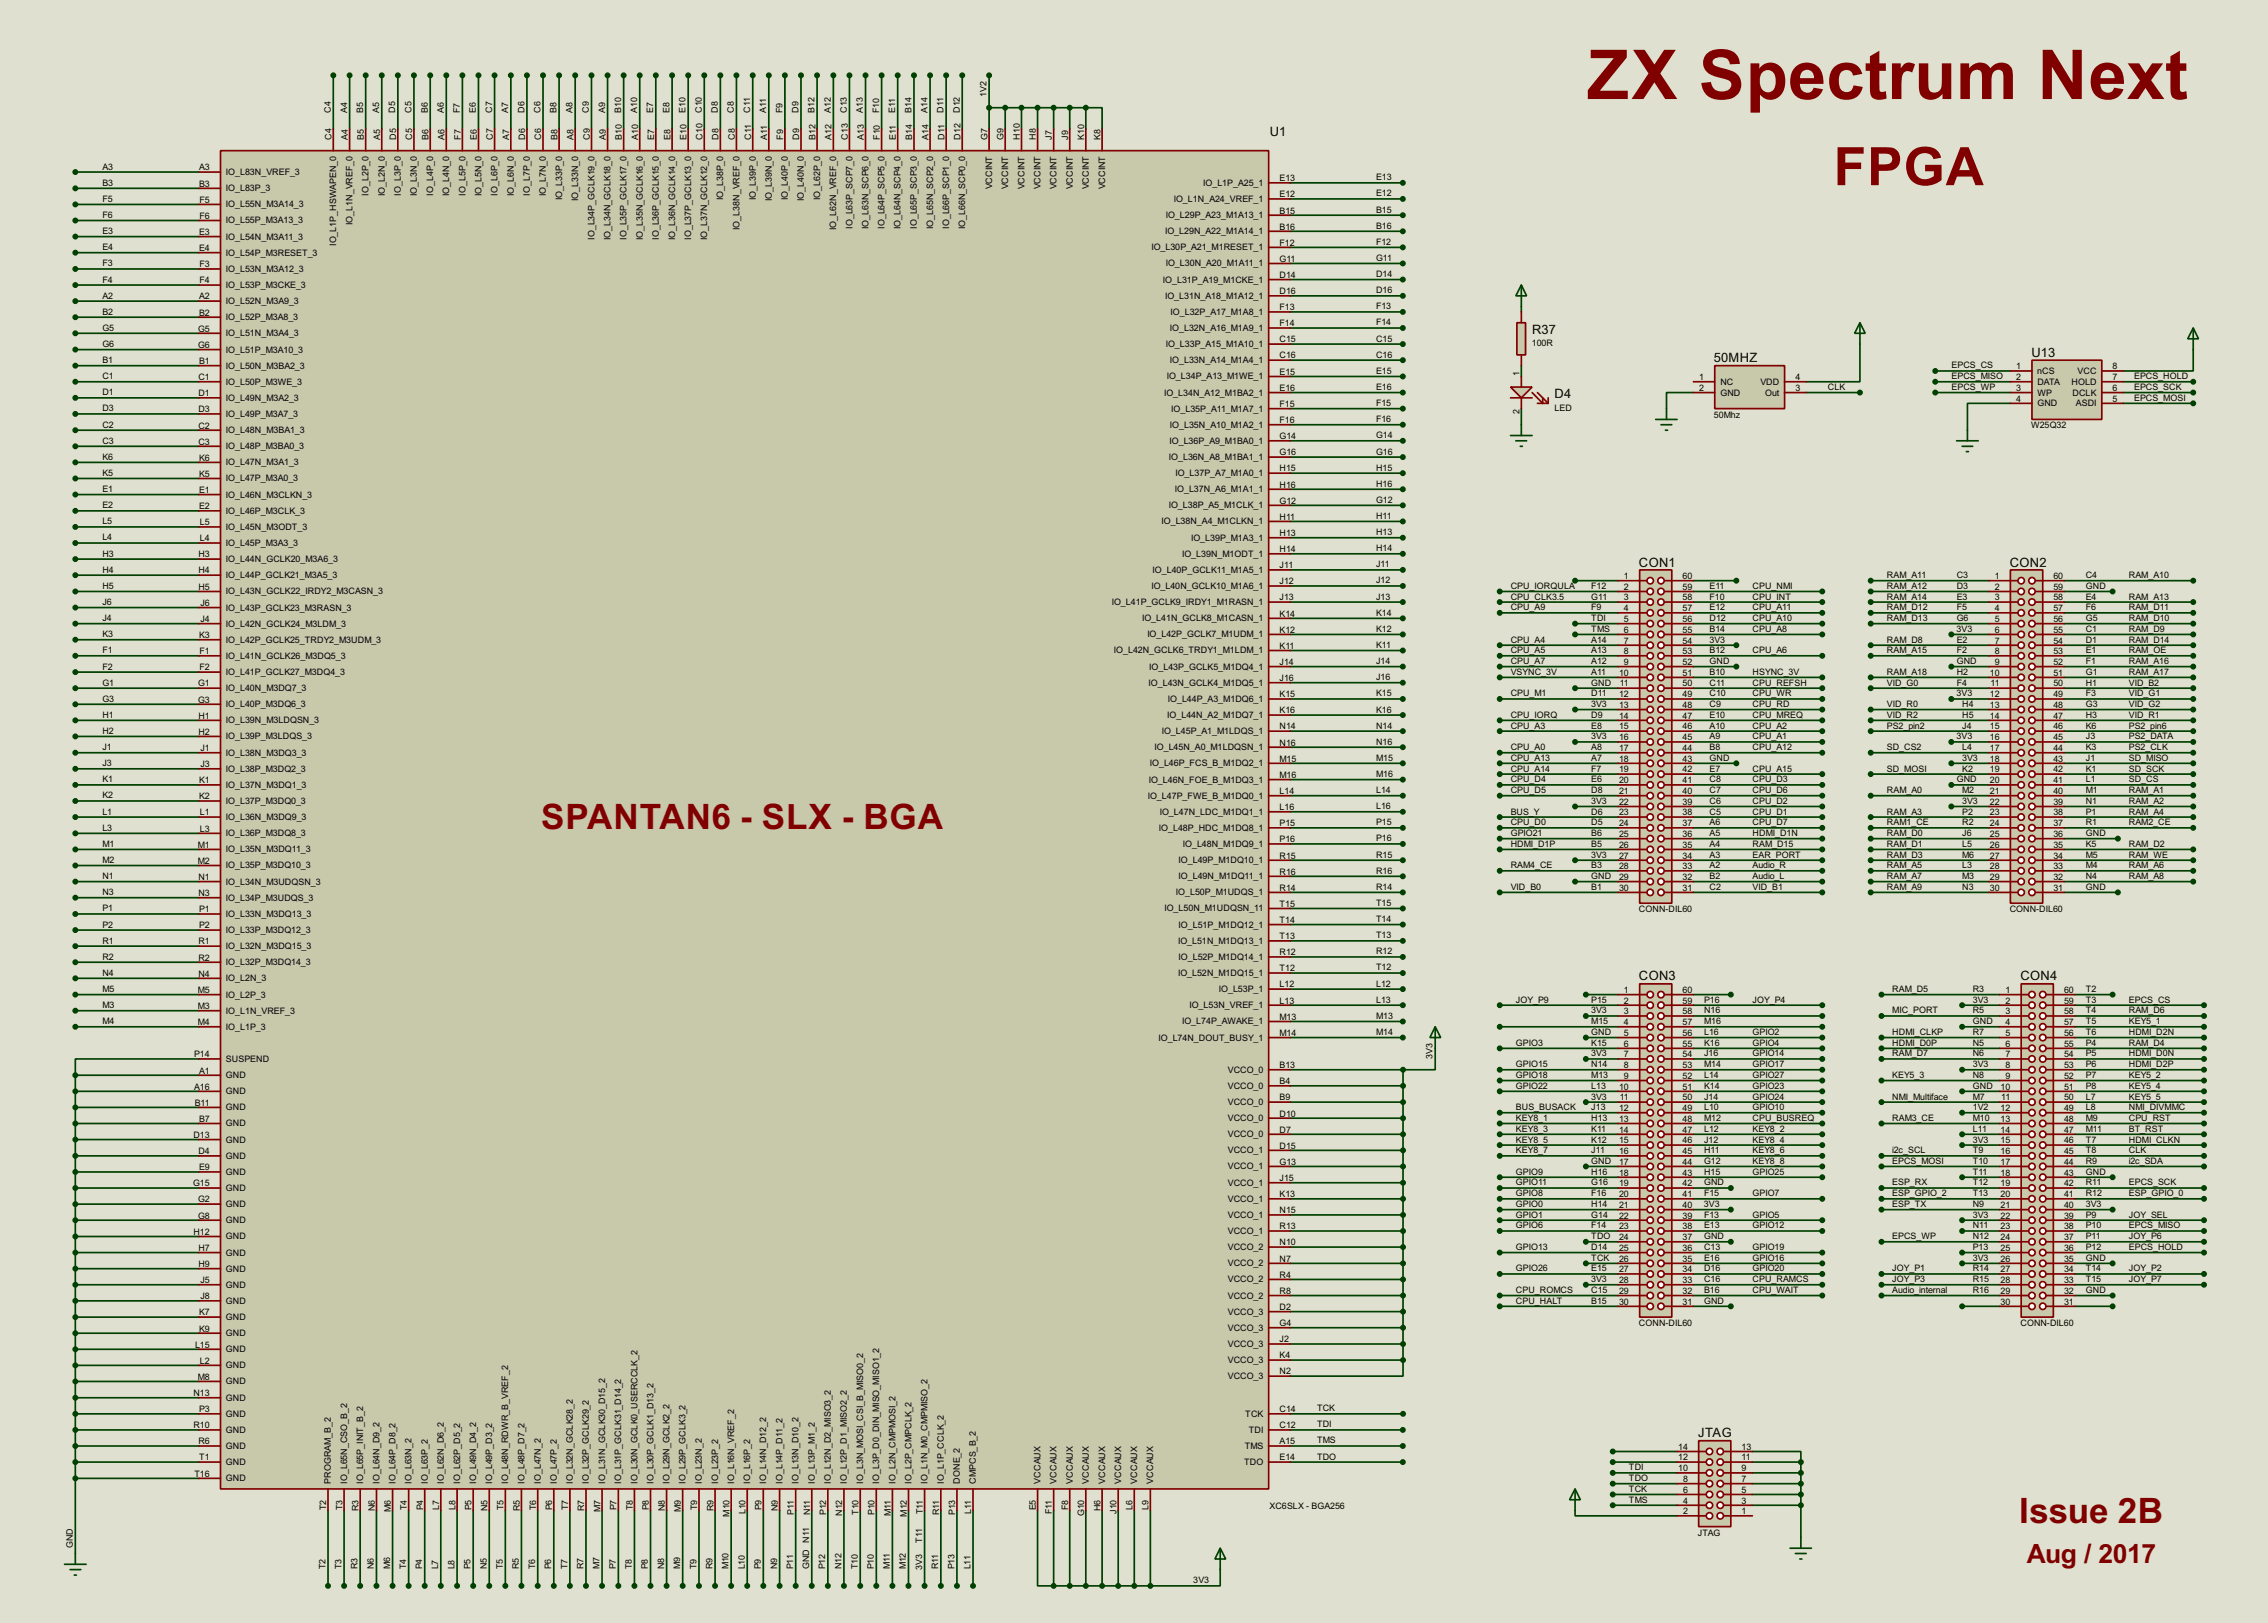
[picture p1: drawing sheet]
<svg xmlns="http://www.w3.org/2000/svg" width="536mm" height="383mm" viewBox="0 0 536 383" stroke-linecap="round" stroke-linejoin="round" font-family="sans-serif">
<defs><g id="words">
<text font-size="18.2" fill="#800000" x="375" y="23.4">ZX Spectrum Next</text>
<text font-size="14" fill="#800000" x="433.3" y="43.7">FPGA</text>
<g font-size="9.3" fill="#800000">
<text x="127.8" y="196">SPANTAN6 - SLX - BGA</text>
<text x="477.1" y="359.8">Issue 2B</text>
</g>
<text font-size="7" fill="#800000" x="478.9" y="369.2">Aug / 2017</text>
<g font-size="3.4">
<text x="300" y="32.3">U1</text>
<text x="362" y="78.8">R37</text>
<text x="405" y="85.6">50MHZ</text>
<text x="480" y="84.3">U13</text>
<text x="367.3" y="94">D4</text>
<text x="387.3" y="133.9">CON1</text>
<text x="474.9" y="133.9">CON2</text>
<text x="387.3" y="231.7">CON3</text>
<text x="477.4" y="231.7">CON4</text>
<text x="401.2" y="339.6">JTAG</text>
</g>
<g font-size="2.4">
<text x="233.1" y="22.9" transform="rotate(-90 233.1 22.9)">1V2</text>
<text x="78.2" y="26.7" transform="rotate(-90 78.2 26.7)">C4</text>
<text x="82" y="26.7" transform="rotate(-90 82 26.7)">A4</text>
<text x="85.8" y="26.7" transform="rotate(-90 85.8 26.7)">B5</text>
<text x="89.6" y="26.7" transform="rotate(-90 89.6 26.7)">A5</text>
<text x="93.4" y="26.7" transform="rotate(-90 93.4 26.7)">D5</text>
<text x="97.2" y="26.7" transform="rotate(-90 97.2 26.7)">C5</text>
<text x="101.1" y="26.7" transform="rotate(-90 101.1 26.7)">B6</text>
<text x="104.9" y="26.7" transform="rotate(-90 104.9 26.7)">A6</text>
<text x="108.7" y="26.7" transform="rotate(-90 108.7 26.7)">F7</text>
<text x="112.5" y="26.7" transform="rotate(-90 112.5 26.7)">E6</text>
<text x="116.3" y="26.7" transform="rotate(-90 116.3 26.7)">C7</text>
<text x="120.1" y="26.7" transform="rotate(-90 120.1 26.7)">A7</text>
<text x="123.9" y="26.7" transform="rotate(-90 123.9 26.7)">D6</text>
<text x="127.7" y="26.7" transform="rotate(-90 127.7 26.7)">C6</text>
<text x="131.5" y="26.7" transform="rotate(-90 131.5 26.7)">B8</text>
<text x="135.3" y="26.7" transform="rotate(-90 135.3 26.7)">A8</text>
<text x="139.2" y="26.7" transform="rotate(-90 139.2 26.7)">C9</text>
<text x="143" y="26.7" transform="rotate(-90 143 26.7)">A9</text>
<text x="146.8" y="26.7" transform="rotate(-90 146.8 26.7)">B10</text>
<text x="150.6" y="26.7" transform="rotate(-90 150.6 26.7)">A10</text>
<text x="154.4" y="26.7" transform="rotate(-90 154.4 26.7)">E7</text>
<text x="158.2" y="26.7" transform="rotate(-90 158.2 26.7)">E8</text>
<text x="162" y="26.7" transform="rotate(-90 162 26.7)">E10</text>
<text x="165.8" y="26.7" transform="rotate(-90 165.8 26.7)">C10</text>
<text x="169.6" y="26.7" transform="rotate(-90 169.6 26.7)">D8</text>
<text x="173.4" y="26.7" transform="rotate(-90 173.4 26.7)">C8</text>
<text x="177.3" y="26.7" transform="rotate(-90 177.3 26.7)">C11</text>
<text x="181.1" y="26.7" transform="rotate(-90 181.1 26.7)">A11</text>
<text x="184.9" y="26.7" transform="rotate(-90 184.9 26.7)">F9</text>
<text x="188.7" y="26.7" transform="rotate(-90 188.7 26.7)">D9</text>
<text x="192.5" y="26.7" transform="rotate(-90 192.5 26.7)">B12</text>
<text x="196.3" y="26.7" transform="rotate(-90 196.3 26.7)">A12</text>
<text x="200.1" y="26.7" transform="rotate(-90 200.1 26.7)">C13</text>
<text x="203.9" y="26.7" transform="rotate(-90 203.9 26.7)">A13</text>
<text x="207.7" y="26.7" transform="rotate(-90 207.7 26.7)">F10</text>
<text x="211.5" y="26.7" transform="rotate(-90 211.5 26.7)">E11</text>
<text x="215.4" y="26.7" transform="rotate(-90 215.4 26.7)">B14</text>
<text x="219.2" y="26.7" transform="rotate(-90 219.2 26.7)">A14</text>
<text x="223" y="26.7" transform="rotate(-90 223 26.7)">D11</text>
<text x="226.8" y="26.7" transform="rotate(-90 226.8 26.7)">D12</text>
<text x="78.4" y="33" transform="rotate(-90 78.4 33)">C4</text>
<text x="82.2" y="33" transform="rotate(-90 82.2 33)">A4</text>
<text x="86" y="33" transform="rotate(-90 86 33)">B5</text>
<text x="89.8" y="33" transform="rotate(-90 89.8 33)">A5</text>
<text x="93.6" y="33" transform="rotate(-90 93.6 33)">D5</text>
<text x="97.4" y="33" transform="rotate(-90 97.4 33)">C5</text>
<text x="101.2" y="33" transform="rotate(-90 101.2 33)">B6</text>
<text x="105.1" y="33" transform="rotate(-90 105.1 33)">A6</text>
<text x="108.9" y="33" transform="rotate(-90 108.9 33)">F7</text>
<text x="112.7" y="33" transform="rotate(-90 112.7 33)">E6</text>
<text x="116.4" y="33" transform="rotate(-90 116.4 33)">C7</text>
<text x="120.3" y="33" transform="rotate(-90 120.3 33)">A7</text>
<text x="124.1" y="33" transform="rotate(-90 124.1 33)">D6</text>
<text x="127.9" y="33" transform="rotate(-90 127.9 33)">C6</text>
<text x="131.7" y="33" transform="rotate(-90 131.7 33)">B8</text>
<text x="135.5" y="33" transform="rotate(-90 135.5 33)">A8</text>
<text x="139.3" y="33" transform="rotate(-90 139.3 33)">C9</text>
<text x="143.2" y="33" transform="rotate(-90 143.2 33)">A9</text>
<text x="147" y="33" transform="rotate(-90 147 33)">B10</text>
<text x="150.8" y="33" transform="rotate(-90 150.8 33)">A10</text>
<text x="154.5" y="33" transform="rotate(-90 154.5 33)">E7</text>
<text x="158.4" y="33" transform="rotate(-90 158.4 33)">E8</text>
<text x="162.2" y="33" transform="rotate(-90 162.2 33)">E10</text>
<text x="166" y="33" transform="rotate(-90 166 33)">C10</text>
<text x="169.8" y="33" transform="rotate(-90 169.8 33)">D8</text>
<text x="173.6" y="33" transform="rotate(-90 173.6 33)">C8</text>
<text x="177.4" y="33" transform="rotate(-90 177.4 33)">C11</text>
<text x="181.3" y="33" transform="rotate(-90 181.3 33)">A11</text>
<text x="185.1" y="33" transform="rotate(-90 185.1 33)">F9</text>
<text x="188.9" y="33" transform="rotate(-90 188.9 33)">D9</text>
<text x="192.7" y="33" transform="rotate(-90 192.7 33)">B12</text>
<text x="196.5" y="33" transform="rotate(-90 196.5 33)">A12</text>
<text x="200.3" y="33" transform="rotate(-90 200.3 33)">C13</text>
<text x="204.1" y="33" transform="rotate(-90 204.1 33)">A13</text>
<text x="207.9" y="33" transform="rotate(-90 207.9 33)">F10</text>
<text x="211.7" y="33" transform="rotate(-90 211.7 33)">E11</text>
<text x="215.6" y="33" transform="rotate(-90 215.6 33)">B14</text>
<text x="219.4" y="33" transform="rotate(-90 219.4 33)">A14</text>
<text x="223.2" y="33" transform="rotate(-90 223.2 33)">D11</text>
<text x="227" y="33" transform="rotate(-90 227 33)">D12</text>
<text x="233.3" y="33" transform="rotate(-90 233.3 33)">G7</text>
<text x="237.1" y="33" transform="rotate(-90 237.1 33)">G9</text>
<text x="241" y="33" transform="rotate(-90 241 33)">H10</text>
<text x="244.8" y="33" transform="rotate(-90 244.8 33)">H8</text>
<text x="248.6" y="33" transform="rotate(-90 248.6 33)">J7</text>
<text x="252.4" y="33" transform="rotate(-90 252.4 33)">J9</text>
<text x="256.2" y="33" transform="rotate(-90 256.2 33)">K10</text>
<text x="260" y="33" transform="rotate(-90 260 33)">K8</text>
<text x="24.2" y="40.1">A3</text>
<text x="47" y="40.2">A3</text>
<text x="53.4" y="41.3">IO_L83N_VREF_3</text>
<text x="24.2" y="47.7">F5</text>
<text x="24.2" y="43.9">B3</text>
<text x="47" y="44.1">B3</text>
<text x="47.1" y="47.9">F5</text>
<text x="53.4" y="45.2">IO_L83P_3</text>
<text x="87.1" y="46.2" transform="rotate(-90 87.1 46.2)">IO_L2P_0</text>
<text x="90.9" y="46.4" transform="rotate(-90 90.9 46.4)">IO_L2N_0</text>
<text x="94.7" y="46.2" transform="rotate(-90 94.7 46.2)">IO_L3P_0</text>
<text x="98.5" y="46.4" transform="rotate(-90 98.5 46.4)">IO_L3N_0</text>
<text x="102.4" y="46.2" transform="rotate(-90 102.4 46.2)">IO_L4P_0</text>
<text x="106.2" y="46.4" transform="rotate(-90 106.2 46.4)">IO_L4N_0</text>
<text x="110" y="46.2" transform="rotate(-90 110 46.2)">IO_L5P_0</text>
<text x="113.8" y="46.4" transform="rotate(-90 113.8 46.4)">IO_L5N_0</text>
<text x="117.6" y="46.2" transform="rotate(-90 117.6 46.2)">IO_L6P_0</text>
<text x="121.4" y="46.4" transform="rotate(-90 121.4 46.4)">IO_L6N_0</text>
<text x="125.2" y="46.2" transform="rotate(-90 125.2 46.2)">IO_L7P_0</text>
<text x="129" y="46.4" transform="rotate(-90 129 46.4)">IO_L7N_0</text>
<text x="132.8" y="47.4" transform="rotate(-90 132.8 47.4)">IO_L33P_0</text>
<text x="136.6" y="47.5" transform="rotate(-90 136.6 47.5)">IO_L33N_0</text>
<text x="170.9" y="47.4" transform="rotate(-90 170.9 47.4)">IO_L38P_0</text>
<text x="178.6" y="47.4" transform="rotate(-90 178.6 47.4)">IO_L39P_0</text>
<text x="182.4" y="47.5" transform="rotate(-90 182.4 47.5)">IO_L39N_0</text>
<text x="186.2" y="47.4" transform="rotate(-90 186.2 47.4)">IO_L40P_0</text>
<text x="190" y="47.5" transform="rotate(-90 190 47.5)">IO_L40N_0</text>
<text x="193.8" y="47.4" transform="rotate(-90 193.8 47.4)">IO_L62P_0</text>
<text x="234.4" y="44.8" transform="rotate(-90 234.4 44.8)">VCCINT</text>
<text x="238.2" y="44.8" transform="rotate(-90 238.2 44.8)">VCCINT</text>
<text x="242.1" y="44.8" transform="rotate(-90 242.1 44.8)">VCCINT</text>
<text x="245.9" y="44.8" transform="rotate(-90 245.9 44.8)">VCCINT</text>
<text x="249.7" y="44.8" transform="rotate(-90 249.7 44.8)">VCCINT</text>
<text x="253.5" y="44.8" transform="rotate(-90 253.5 44.8)">VCCINT</text>
<text x="257.3" y="44.8" transform="rotate(-90 257.3 44.8)">VCCINT</text>
<text x="261.1" y="44.8" transform="rotate(-90 261.1 44.8)">VCCINT</text>
<text x="277.3" y="47.7">IO_L1N_A24_VREF_1</text>
<text x="284.3" y="43.9">IO_L1P_A25_1</text>
<text x="302.3" y="42.8">E13</text>
<text x="302.3" y="46.6">E12</text>
<text x="325.1" y="42.6">E13</text>
<text x="325.1" y="46.4">E12</text>
<text x="24.2" y="51.5">F6</text>
<text x="47.1" y="51.7">F6</text>
<text x="53.4" y="52.8">IO_L55P_M3A13_3</text>
<text x="53.4" y="49">IO_L55N_M3A14_3</text>
<text x="83.3" y="53.2" transform="rotate(-90 83.3 53.2)">IO_L1N_VREF_0</text>
<text x="275.4" y="51.5">IO_L29P_A23_M1A13_1</text>
<text x="302.3" y="50.4">B15</text>
<text x="325.1" y="50.2">B15</text>
<text x="24.2" y="59.1">E4</text>
<text x="24.2" y="55.3">E3</text>
<text x="47" y="59.3">E4</text>
<text x="47" y="55.5">E3</text>
<text x="53.4" y="56.6">IO_L54N_M3A11_3</text>
<text x="79.5" y="58.1" transform="rotate(-90 79.5 58.1)">IO_L1P_HSWAPEN_0</text>
<text x="140.5" y="56.6" transform="rotate(-90 140.5 56.6)">IO_L34P_GCLK19_0</text>
<text x="144.3" y="56.8" transform="rotate(-90 144.3 56.8)">IO_L34N_GCLK18_0</text>
<text x="148.1" y="56.6" transform="rotate(-90 148.1 56.6)">IO_L35P_GCLK17_0</text>
<text x="151.9" y="56.8" transform="rotate(-90 151.9 56.8)">IO_L35N_GCLK16_0</text>
<text x="155.7" y="56.6" transform="rotate(-90 155.7 56.6)">IO_L36P_GCLK15_0</text>
<text x="159.5" y="56.8" transform="rotate(-90 159.5 56.8)">IO_L36N_GCLK14_0</text>
<text x="163.3" y="56.6" transform="rotate(-90 163.3 56.6)">IO_L37P_GCLK13_0</text>
<text x="167.1" y="56.8" transform="rotate(-90 167.1 56.8)">IO_L37N_GCLK12_0</text>
<text x="174.7" y="54.3" transform="rotate(-90 174.7 54.3)">IO_L38N_VREF_0</text>
<text x="197.6" y="54.3" transform="rotate(-90 197.6 54.3)">IO_L62N_VREF_0</text>
<text x="201.4" y="54" transform="rotate(-90 201.4 54)">IO_L63P_SCP7_0</text>
<text x="205.2" y="54.2" transform="rotate(-90 205.2 54.2)">IO_L63N_SCP6_0</text>
<text x="209" y="54" transform="rotate(-90 209 54)">IO_L64P_SCP5_0</text>
<text x="212.8" y="54.2" transform="rotate(-90 212.8 54.2)">IO_L64N_SCP4_0</text>
<text x="216.7" y="54" transform="rotate(-90 216.7 54)">IO_L65P_SCP3_0</text>
<text x="220.5" y="54.2" transform="rotate(-90 220.5 54.2)">IO_L65N_SCP2_0</text>
<text x="224.3" y="54" transform="rotate(-90 224.3 54)">IO_L66P_SCP1_0</text>
<text x="228.1" y="54.2" transform="rotate(-90 228.1 54.2)">IO_L66N_SCP0_0</text>
<text x="272" y="59.2">IO_L30P_A21_M1RESET_1</text>
<text x="275.3" y="55.4">IO_L29N_A22_M1A14_1</text>
<text x="302.3" y="54.3">B16</text>
<text x="302.3" y="58.1">F12</text>
<text x="325.1" y="54">B16</text>
<text x="325.1" y="57.9">F12</text>
<text x="24.2" y="62.9">F3</text>
<text x="47.1" y="63.1">F3</text>
<text x="53.4" y="64.2">IO_L53N_M3A12_3</text>
<text x="53.4" y="60.4">IO_L54P_M3RESET_3</text>
<text x="275.4" y="62.9">IO_L30N_A20_M1A11_1</text>
<text x="302.3" y="61.9">G11</text>
<text x="302.3" y="65.6">D14</text>
<text x="325.1" y="61.7">G11</text>
<text x="325.1" y="65.5">D14</text>
<text x="24.2" y="70.6">A2</text>
<text x="24.2" y="66.7">F4</text>
<text x="47" y="70.8">A2</text>
<text x="47.1" y="67">F4</text>
<text x="53.4" y="71.9">IO_L52N_M3A9_3</text>
<text x="53.4" y="68.1">IO_L53P_M3CKE_3</text>
<text x="274.8" y="66.7">IO_L31P_A19_M1CKE_1</text>
<text x="275.3" y="70.6">IO_L31N_A18_M1A12_1</text>
<text x="302.3" y="69.5">D16</text>
<text x="325.1" y="69.3">D16</text>
<text x="24.2" y="74.4">B2</text>
<text x="47" y="74.6">B2</text>
<text x="53.4" y="75.6">IO_L52P_M3A8_3</text>
<text x="276.6" y="74.4">IO_L32P_A17_M1A8_1</text>
<text x="302.3" y="73.3">F13</text>
<text x="302.3" y="77.1">F14</text>
<text x="325.1" y="73.1">F13</text>
<text x="325.1" y="76.9">F14</text>
<text x="24.2" y="82">G6</text>
<text x="24.2" y="78.2">G5</text>
<text x="46.8" y="82.2">G6</text>
<text x="46.8" y="78.3">G5</text>
<text x="53.4" y="83.3">IO_L51P_M3A10_3</text>
<text x="53.4" y="79.5">IO_L51N_M3A4_3</text>
<text x="275.4" y="82">IO_L33P_A15_M1A10_1</text>
<text x="276.4" y="78.2">IO_L32N_A16_M1A9_1</text>
<text x="302.3" y="80.9">C15</text>
<text x="325.1" y="80.7">C15</text>
<text x="361.9" y="81.8">100R</text>
<text x="24.2" y="89.6">C1</text>
<text x="24.2" y="85.8">B1</text>
<text x="46.9" y="89.8">C1</text>
<text x="47" y="86">B1</text>
<text x="53.4" y="87.1">IO_L50N_M3BA2_3</text>
<text x="275.7" y="89.6">IO_L34P_A13_M1WE_1</text>
<text x="276.4" y="85.8">IO_L33N_A14_M1A4_1</text>
<text x="302.3" y="84.7">C16</text>
<text x="302.3" y="88.5">E15</text>
<text x="325.1" y="84.5">C16</text>
<text x="325.1" y="88.4">E15</text>
<text x="359.1" y="88.9" transform="rotate(-90 359.1 88.9)">1</text>
<text x="401.5" y="89.8">1</text>
<text x="424.2" y="89.8">4</text>
<text x="461.1" y="87.1">EPCS_CS</text>
<text x="461.1" y="89.6">EPCS_MISO</text>
<text x="476.4" y="87.3">1</text>
<text x="476.4" y="89.8">2</text>
<text x="481.4" y="88.4">nCS</text>
<text x="490.9" y="88.4">VCC</text>
<text x="499.2" y="87.3">8</text>
<text x="499.2" y="89.8">7</text>
<text x="504.2" y="89.6">EPCS_HOLD</text>
<text x="24.2" y="93.4">D1</text>
<text x="46.9" y="93.6">D1</text>
<text x="53.4" y="94.7">IO_L49N_M3A2_3</text>
<text x="53.4" y="90.9">IO_L50P_M3WE_3</text>
<text x="275" y="93.5">IO_L34N_A12_M1BA2_1</text>
<text x="302.3" y="92.4">E16</text>
<text x="325.1" y="92.2">E16</text>
<text x="325.1" y="96">F15</text>
<text x="401.5" y="92.4">2</text>
<text x="406.5" y="90.9">NC</text>
<text x="406.5" y="93.5">GND</text>
<text x="415.9" y="90.9">VDD</text>
<text x="417.1" y="93.5">Out</text>
<text x="424.2" y="92.4">3</text>
<text x="431.9" y="92.2">CLK</text>
<text x="461.1" y="92.2">EPCS_WP</text>
<text x="476.4" y="92.4">3</text>
<text x="476.4" y="94.9">4</text>
<text x="481.4" y="90.9">DATA</text>
<text x="481.4" y="93.5">WP</text>
<text x="481.4" y="96">GND</text>
<text x="489.4" y="90.9">HOLD</text>
<text x="489.7" y="93.5">DCLK</text>
<text x="490.5" y="96">ASDI</text>
<text x="499.2" y="92.4">6</text>
<text x="499.2" y="94.9">5</text>
<text x="504.2" y="92.2">EPCS_SCK</text>
<text x="504.2" y="94.7">EPCS_MOSI</text>
<text x="24.2" y="101">C2</text>
<text x="24.2" y="97.2">D3</text>
<text x="46.9" y="101.2">C2</text>
<text x="46.9" y="97.4">D3</text>
<text x="53.4" y="98.5">IO_L49P_M3A7_3</text>
<text x="276.4" y="101">IO_L35N_A10_M1A2_1</text>
<text x="276.7" y="97.3">IO_L35P_A11_M1A7_1</text>
<text x="302.3" y="96.2">F15</text>
<text x="302.3" y="100">F16</text>
<text x="325.1" y="99.8">F16</text>
<text x="359.1" y="97.7" transform="rotate(-90 359.1 97.7)">2</text>
<text x="367.3" y="97">LED</text>
<text x="405" y="98.7">50Mhz</text>
<text x="479.9" y="101.2">W25Q32</text>
<text x="24.2" y="104.9">C3</text>
<text x="46.9" y="105.1">C3</text>
<text x="53.4" y="106.2">IO_L48P_M3BA0_3</text>
<text x="53.4" y="102.3">IO_L48N_M3BA1_3</text>
<text x="276.3" y="104.9">IO_L36P_A9_M1BA0_1</text>
<text x="302.3" y="103.7">G14</text>
<text x="302.3" y="107.6">G16</text>
<text x="325.1" y="103.6">G14</text>
<text x="325.1" y="107.4">G16</text>
<text x="24.2" y="112.5">K5</text>
<text x="24.2" y="108.7">K6</text>
<text x="47" y="112.7">K5</text>
<text x="47" y="108.9">K6</text>
<text x="53.4" y="113.7">IO_L47P_M3A0_3</text>
<text x="53.4" y="110">IO_L47N_M3A1_3</text>
<text x="276.2" y="108.7">IO_L36N_A8_M1BA1_1</text>
<text x="277.7" y="112.5">IO_L37P_A7_M1A0_1</text>
<text x="302.3" y="111.4">H15</text>
<text x="325.1" y="111.2">H15</text>
<text x="24.2" y="116.3">E1</text>
<text x="47" y="116.4">E1</text>
<text x="53.4" y="117.6">IO_L46N_M3CLKN_3</text>
<text x="277.6" y="116.3">IO_L37N_A6_M1A1_1</text>
<text x="302.3" y="115.2">H16</text>
<text x="302.3" y="119">G12</text>
<text x="325.1" y="115">H16</text>
<text x="325.1" y="118.8">G12</text>
<text x="24.2" y="123.9">L5</text>
<text x="24.2" y="120.1">E2</text>
<text x="47" y="120.3">E2</text>
<text x="47.2" y="124.1">L5</text>
<text x="53.4" y="125.2">IO_L45N_M3ODT_3</text>
<text x="53.4" y="121.4">IO_L46P_M3CLK_3</text>
<text x="274.4" y="123.9">IO_L38N_A4_M1CLKN_1</text>
<text x="276.1" y="120.1">IO_L38P_A5_M1CLK_1</text>
<text x="302.3" y="122.8">H11</text>
<text x="325.1" y="122.6">H11</text>
<text x="24.2" y="131.5">H3</text>
<text x="24.2" y="127.7">L4</text>
<text x="46.9" y="131.7">H3</text>
<text x="47.2" y="127.9">L4</text>
<text x="53.4" y="129">IO_L45P_M3A3_3</text>
<text x="279.3" y="131.6">IO_L39N_M1ODT_1</text>
<text x="281.4" y="127.7">IO_L39P_M1A3_1</text>
<text x="302.3" y="126.7">H13</text>
<text x="302.3" y="130.5">H14</text>
<text x="325.1" y="126.4">H13</text>
<text x="325.1" y="130.3">H14</text>
<text x="24.2" y="135.3">H4</text>
<text x="46.9" y="135.5">H4</text>
<text x="53.4" y="136.6">IO_L44P_GCLK21_M3A5_3</text>
<text x="53.4" y="132.8">IO_L44N_GCLK20_M3A6_3</text>
<text x="272.3" y="135.4">IO_L40P_GCLK11_M1A5_1</text>
<text x="302.3" y="134.3">J11</text>
<text x="325.1" y="134.1">J11</text>
<text x="325.1" y="137.9">J12</text>
<text x="383.7" y="136.8">1</text>
<text x="397.6" y="136.8">60</text>
<text x="445.8" y="136.6">RAM_A11</text>
<text x="462.3" y="136.6">C3</text>
<text x="471.3" y="136.8">1</text>
<text x="485.2" y="136.8">60</text>
<text x="492.8" y="136.6">C4</text>
<text x="503" y="136.6">RAM_A10</text>
<text x="24.2" y="143">J6</text>
<text x="24.2" y="139.2">H5</text>
<text x="46.9" y="139.4">H5</text>
<text x="47.3" y="143.2">J6</text>
<text x="53.4" y="140.4">IO_L43N_GCLK22_IRDY2_M3CASN_3</text>
<text x="262.7" y="143">IO_L41P_GCLK9_IRDY1_M1RASN_1</text>
<text x="272" y="139.2">IO_L40N_GCLK10_M1A6_1</text>
<text x="302.3" y="138.1">J12</text>
<text x="302.3" y="141.8">J13</text>
<text x="325.1" y="141.7">J13</text>
<text x="356.9" y="139.2">CPU_IORQULA</text>
<text x="356.9" y="141.7">CPU_CLK3.5</text>
<text x="376" y="139.2">F12</text>
<text x="376" y="141.7">G11</text>
<text x="383.7" y="139.4">2</text>
<text x="383.7" y="141.8">3</text>
<text x="397.6" y="139.4">59</text>
<text x="397.6" y="141.8">58</text>
<text x="403.9" y="139.2">E11</text>
<text x="403.9" y="141.7">F10</text>
<text x="414.1" y="139.2">CPU_NMI</text>
<text x="414.1" y="141.7">CPU_INT</text>
<text x="445.8" y="139.2">RAM_A12</text>
<text x="445.8" y="141.7">RAM_A14</text>
<text x="462.3" y="139.2">D3</text>
<text x="462.3" y="141.7">E3</text>
<text x="471.3" y="139.4">2</text>
<text x="471.3" y="141.8">3</text>
<text x="485.2" y="139.4">59</text>
<text x="485.2" y="141.8">58</text>
<text x="492.8" y="139.2">GND</text>
<text x="492.8" y="141.7">E4</text>
<text x="503" y="141.7">RAM_A13</text>
<text x="24.2" y="146.8">J4</text>
<text x="47.3" y="147">J4</text>
<text x="53.4" y="148.1">IO_L42N_GCLK24_M3LDM_3</text>
<text x="53.4" y="144.3">IO_L43P_GCLK23_M3RASN_3</text>
<text x="269.8" y="146.8">IO_L41N_GCLK8_M1CASN_1</text>
<text x="302.3" y="145.7">K14</text>
<text x="302.3" y="149.5">K12</text>
<text x="325.1" y="145.5">K14</text>
<text x="325.1" y="149.3">K12</text>
<text x="356.9" y="144.2">CPU_A9</text>
<text x="376" y="144.2">F9</text>
<text x="376" y="146.8">TDI</text>
<text x="376" y="149.3">TMS</text>
<text x="383.7" y="144.4">4</text>
<text x="383.7" y="147">5</text>
<text x="383.7" y="149.5">6</text>
<text x="397.6" y="144.4">57</text>
<text x="397.6" y="147">56</text>
<text x="397.6" y="149.5">55</text>
<text x="403.9" y="144.2">E12</text>
<text x="403.9" y="146.8">D12</text>
<text x="403.9" y="149.3">B14</text>
<text x="414.1" y="144.2">CPU_A11</text>
<text x="414.1" y="146.8">CPU_A10</text>
<text x="414.1" y="149.3">CPU_A8</text>
<text x="445.8" y="144.2">RAM_D12</text>
<text x="445.8" y="146.8">RAM_D13</text>
<text x="462.3" y="149.3">3V3</text>
<text x="462.3" y="144.2">F5</text>
<text x="462.3" y="146.8">G6</text>
<text x="471.3" y="144.4">4</text>
<text x="471.3" y="147">5</text>
<text x="471.3" y="149.5">6</text>
<text x="485.2" y="144.4">57</text>
<text x="485.2" y="147">56</text>
<text x="485.2" y="149.5">55</text>
<text x="492.8" y="144.2">F6</text>
<text x="492.8" y="146.8">G5</text>
<text x="492.8" y="149.3">C1</text>
<text x="503" y="144.2">RAM_D11</text>
<text x="503" y="146.8">RAM_D10</text>
<text x="503" y="149.3">RAM_D9</text>
<text x="24.2" y="154.4">F1</text>
<text x="24.2" y="150.6">K3</text>
<text x="47" y="150.8">K3</text>
<text x="47.1" y="154.5">F1</text>
<text x="53.4" y="155.7">IO_L41N_GCLK26_M3DQ5_3</text>
<text x="53.4" y="151.9">IO_L42P_GCLK25_TRDY2_M3UDM_3</text>
<text x="263.2" y="154.4">IO_L42N_GCLK6_TRDY1_M1LDM_1</text>
<text x="271.1" y="150.6">IO_L42P_GCLK7_M1UDM_1</text>
<text x="302.3" y="153.3">K11</text>
<text x="325.1" y="153.1">K11</text>
<text x="356.9" y="151.9">CPU_A4</text>
<text x="356.9" y="154.4">CPU_A5</text>
<text x="376" y="151.9">A14</text>
<text x="376" y="154.4">A13</text>
<text x="383.7" y="152.1">7</text>
<text x="383.7" y="154.5">8</text>
<text x="397.6" y="152.1">54</text>
<text x="397.6" y="154.5">53</text>
<text x="403.9" y="151.9">3V3</text>
<text x="403.9" y="154.4">B12</text>
<text x="414.1" y="154.4">CPU_A6</text>
<text x="445.8" y="151.9">RAM_D8</text>
<text x="445.8" y="154.4">RAM_A15</text>
<text x="462.3" y="151.9">E2</text>
<text x="462.3" y="154.4">F2</text>
<text x="471.3" y="152.1">7</text>
<text x="471.3" y="154.5">8</text>
<text x="485.2" y="152.1">54</text>
<text x="485.2" y="154.5">53</text>
<text x="492.8" y="151.9">D1</text>
<text x="492.8" y="154.4">E1</text>
<text x="503" y="151.9">RAM_D14</text>
<text x="503" y="154.4">RAM_OE</text>
<text x="24.2" y="158.2">F2</text>
<text x="47.1" y="158.4">F2</text>
<text x="53.4" y="159.5">IO_L41P_GCLK27_M3DQ4_3</text>
<text x="271.5" y="158.2">IO_L43P_GCLK5_M1DQ4_1</text>
<text x="302.3" y="157.1">J14</text>
<text x="302.3" y="160.9">J16</text>
<text x="325.1" y="156.9">J14</text>
<text x="325.1" y="160.7">J16</text>
<text x="356.9" y="156.9">CPU_A7</text>
<text x="356.9" y="159.5">VSYNC_3V</text>
<text x="376" y="156.9">A12</text>
<text x="376" y="159.5">A11</text>
<text x="382.6" y="159.7">10</text>
<text x="383.7" y="157.1">9</text>
<text x="397.6" y="157.1">52</text>
<text x="397.6" y="159.7">51</text>
<text x="403.9" y="156.9">GND</text>
<text x="403.9" y="159.5">B10</text>
<text x="414.1" y="159.5">HSYNC_3V</text>
<text x="445.8" y="159.5">RAM_A18</text>
<text x="462.3" y="156.9">GND</text>
<text x="462.3" y="159.5">H2</text>
<text x="470.2" y="159.7">10</text>
<text x="471.3" y="157.1">9</text>
<text x="485.2" y="157.1">52</text>
<text x="485.2" y="159.7">51</text>
<text x="492.8" y="156.9">F1</text>
<text x="492.8" y="159.5">G1</text>
<text x="503" y="156.9">RAM_A16</text>
<text x="503" y="159.5">RAM_A17</text>
<text x="24.2" y="165.8">G3</text>
<text x="24.2" y="162">G1</text>
<text x="46.8" y="166">G3</text>
<text x="46.8" y="162.2">G1</text>
<text x="53.4" y="167.1">IO_L40P_M3DQ6_3</text>
<text x="53.4" y="163.3">IO_L40N_M3DQ7_3</text>
<text x="271.4" y="162">IO_L43N_GCLK4_M1DQ5_1</text>
<text x="275.9" y="165.8">IO_L44P_A3_M1DQ6_1</text>
<text x="302.3" y="164.8">K15</text>
<text x="325.1" y="164.6">K15</text>
<text x="356.9" y="164.6">CPU_M1</text>
<text x="376" y="167.1">3V3</text>
<text x="376" y="162">GND</text>
<text x="376" y="164.6">D11</text>
<text x="382.6" y="164.8">12</text>
<text x="382.6" y="167.2">13</text>
<text x="382.7" y="162.2">11</text>
<text x="397.6" y="162.2">50</text>
<text x="397.6" y="164.8">49</text>
<text x="397.6" y="167.2">48</text>
<text x="403.9" y="162">C11</text>
<text x="403.9" y="164.6">C10</text>
<text x="403.9" y="167.1">C9</text>
<text x="414.1" y="162">CPU_REFSH</text>
<text x="414.1" y="164.6">CPU_WR</text>
<text x="414.1" y="167.1">CPU_RD</text>
<text x="445.8" y="162">VID_G0</text>
<text x="445.8" y="167.1">VID_R0</text>
<text x="462.3" y="164.6">3V3</text>
<text x="462.3" y="162">F4</text>
<text x="463.6" y="167.1">H4</text>
<text x="470.2" y="164.8">12</text>
<text x="470.2" y="167.2">13</text>
<text x="470.3" y="162.2">11</text>
<text x="485.2" y="162.2">50</text>
<text x="485.2" y="164.8">49</text>
<text x="485.2" y="167.2">48</text>
<text x="492.8" y="162">H1</text>
<text x="492.8" y="164.6">F3</text>
<text x="492.8" y="167.1">G3</text>
<text x="503" y="162">VID_B2</text>
<text x="503" y="164.6">VID_G1</text>
<text x="503" y="167.1">VID_G2</text>
<text x="24.2" y="173.4">H2</text>
<text x="24.2" y="169.6">H1</text>
<text x="46.9" y="173.6">H2</text>
<text x="46.9" y="169.8">H1</text>
<text x="53.4" y="170.9">IO_L39N_M3LDQSN_3</text>
<text x="274.5" y="173.5">IO_L45P_A1_M1LDQS_1</text>
<text x="275.8" y="169.7">IO_L44N_A2_M1DQ7_1</text>
<text x="302.3" y="168.6">K16</text>
<text x="302.3" y="172.4">N14</text>
<text x="325.1" y="168.4">K16</text>
<text x="325.1" y="172.2">N14</text>
<text x="356.9" y="169.6">CPU_IORQ</text>
<text x="356.9" y="172.2">CPU_A3</text>
<text x="376" y="169.6">D9</text>
<text x="376" y="172.2">E8</text>
<text x="382.6" y="169.8">14</text>
<text x="382.6" y="172.4">15</text>
<text x="397.6" y="169.8">47</text>
<text x="397.6" y="172.4">46</text>
<text x="403.9" y="169.6">E10</text>
<text x="403.9" y="172.2">A10</text>
<text x="414.1" y="169.6">CPU_MREQ</text>
<text x="414.1" y="172.2">CPU_A2</text>
<text x="445.8" y="169.6">VID_R2</text>
<text x="445.8" y="172.2">PS2_pin2</text>
<text x="463.6" y="169.6">H5</text>
<text x="463.6" y="172.2">J4</text>
<text x="470.2" y="169.8">14</text>
<text x="470.2" y="172.4">15</text>
<text x="485.2" y="169.8">47</text>
<text x="485.2" y="172.4">46</text>
<text x="492.8" y="169.6">H3</text>
<text x="492.8" y="172.2">K6</text>
<text x="503" y="169.6">VID_R1</text>
<text x="503" y="172.2">PS2_pin6</text>
<text x="24.2" y="177.3">J1</text>
<text x="47.3" y="177.5">J1</text>
<text x="53.4" y="178.5">IO_L38N_M3DQ3_3</text>
<text x="53.4" y="174.7">IO_L39P_M3LDQS_3</text>
<text x="272.8" y="177.3">IO_L45N_A0_M1LDQSN_1</text>
<text x="302.3" y="176.2">N16</text>
<text x="302.3" y="179.9">M15</text>
<text x="325.1" y="176">N16</text>
<text x="325.1" y="179.8">M15</text>
<text x="356.9" y="177.3">CPU_A0</text>
<text x="356.9" y="179.8">CPU_A13</text>
<text x="376" y="174.7">3V3</text>
<text x="376" y="177.3">A8</text>
<text x="376" y="179.8">A7</text>
<text x="382.6" y="174.9">16</text>
<text x="382.6" y="177.5">17</text>
<text x="382.6" y="179.9">18</text>
<text x="397.6" y="174.9">45</text>
<text x="397.6" y="177.5">44</text>
<text x="397.6" y="179.9">43</text>
<text x="403.9" y="174.7">A9</text>
<text x="403.9" y="177.3">B8</text>
<text x="403.9" y="179.8">GND</text>
<text x="414.1" y="174.7">CPU_A1</text>
<text x="414.1" y="177.3">CPU_A12</text>
<text x="445.8" y="177.3">SD_CS2</text>
<text x="462.3" y="174.7">3V3</text>
<text x="463.6" y="179.8">3V3</text>
<text x="463.6" y="177.3">L4</text>
<text x="470.2" y="174.9">16</text>
<text x="470.2" y="177.5">17</text>
<text x="470.2" y="179.9">18</text>
<text x="485.2" y="174.9">45</text>
<text x="485.2" y="177.5">44</text>
<text x="485.2" y="179.9">43</text>
<text x="492.8" y="174.7">J3</text>
<text x="492.8" y="177.3">K3</text>
<text x="492.8" y="179.8">J1</text>
<text x="503" y="174.7">PS2_DATA</text>
<text x="503" y="177.3">PS2_CLK</text>
<text x="503" y="179.8">SD_MISO</text>
<text x="24.2" y="184.9">K1</text>
<text x="24.2" y="181.1">J3</text>
<text x="47" y="185.1">K1</text>
<text x="47.3" y="181.3">J3</text>
<text x="53.4" y="182.4">IO_L38P_M3DQ2_3</text>
<text x="271.4" y="184.9">IO_L46N_FOE_B_M1DQ3_1</text>
<text x="271.7" y="181.1">IO_L46P_FCS_B_M1DQ2_1</text>
<text x="302.3" y="183.8">M16</text>
<text x="325.1" y="183.6">M16</text>
<text x="356.9" y="182.3">CPU_A14</text>
<text x="356.9" y="184.9">CPU_D4</text>
<text x="376" y="182.3">F7</text>
<text x="376" y="184.9">E6</text>
<text x="382.6" y="182.5">19</text>
<text x="382.6" y="185.1">20</text>
<text x="397.6" y="182.5">42</text>
<text x="397.6" y="185.1">41</text>
<text x="403.9" y="182.3">E7</text>
<text x="403.9" y="184.9">C8</text>
<text x="414.1" y="182.3">CPU_A15</text>
<text x="414.1" y="184.9">CPU_D3</text>
<text x="445.8" y="182.3">SD_MOSI</text>
<text x="462.3" y="184.9">GND</text>
<text x="463.6" y="182.3">K2</text>
<text x="470.2" y="182.5">19</text>
<text x="470.2" y="185.1">20</text>
<text x="485.2" y="182.5">42</text>
<text x="485.2" y="185.1">41</text>
<text x="492.8" y="182.3">K1</text>
<text x="492.8" y="184.9">L1</text>
<text x="503" y="182.3">SD_SCK</text>
<text x="503" y="184.9">SD_CS</text>
<text x="24.2" y="188.7">K2</text>
<text x="47" y="188.9">K2</text>
<text x="53.4" y="190">IO_L37P_M3DQ0_3</text>
<text x="53.4" y="186.2">IO_L37N_M3DQ1_3</text>
<text x="271.2" y="188.7">IO_L47P_FWE_B_M1DQ0_1</text>
<text x="302.3" y="187.6">L14</text>
<text x="302.3" y="191.4">L16</text>
<text x="325.1" y="187.4">L14</text>
<text x="325.1" y="191.2">L16</text>
<text x="356.9" y="187.4">CPU_D5</text>
<text x="376" y="190">3V3</text>
<text x="376" y="187.4">D8</text>
<text x="382.6" y="187.6">21</text>
<text x="382.6" y="190.1">22</text>
<text x="397.6" y="187.6">40</text>
<text x="397.6" y="190.1">39</text>
<text x="403.9" y="187.4">C7</text>
<text x="403.9" y="190">C6</text>
<text x="414.1" y="187.4">CPU_D6</text>
<text x="414.1" y="190">CPU_D2</text>
<text x="445.8" y="187.4">RAM_A0</text>
<text x="463.6" y="190">3V3</text>
<text x="463.6" y="187.4">M2</text>
<text x="470.2" y="187.6">21</text>
<text x="470.2" y="190.1">22</text>
<text x="485.2" y="187.6">40</text>
<text x="485.2" y="190.1">39</text>
<text x="492.8" y="187.4">M1</text>
<text x="492.8" y="190">N1</text>
<text x="503" y="187.4">RAM_A1</text>
<text x="503" y="190">RAM_A2</text>
<text x="24.2" y="196.3">L3</text>
<text x="24.2" y="192.5">L1</text>
<text x="47.2" y="196.5">L3</text>
<text x="47.2" y="192.7">L1</text>
<text x="53.4" y="197.6">IO_L36P_M3DQ8_3</text>
<text x="53.4" y="193.8">IO_L36N_M3DQ9_3</text>
<text x="273.8" y="196.3">IO_L48P_HDC_M1DQ8_1</text>
<text x="274" y="192.5">IO_L47N_LDC_M1DQ1_1</text>
<text x="302.3" y="195.2">P15</text>
<text x="325.1" y="195">P15</text>
<text x="356.9" y="192.5">BUS_Y</text>
<text x="356.9" y="195">CPU_D0</text>
<text x="356.9" y="197.6">GPIO21</text>
<text x="376" y="192.5">D6</text>
<text x="376" y="195">D5</text>
<text x="376" y="197.6">B6</text>
<text x="382.6" y="192.7">23</text>
<text x="382.6" y="195.2">24</text>
<text x="382.6" y="197.8">25</text>
<text x="397.6" y="192.7">38</text>
<text x="397.6" y="195.2">37</text>
<text x="397.6" y="197.8">36</text>
<text x="403.9" y="192.5">C5</text>
<text x="403.9" y="195">A6</text>
<text x="403.9" y="197.6">A5</text>
<text x="414.1" y="192.5">CPU_D1</text>
<text x="414.1" y="195">CPU_D7</text>
<text x="414.1" y="197.6">HDMI_D1N</text>
<text x="445.8" y="192.5">RAM_A3</text>
<text x="445.8" y="195">RAM1_CE</text>
<text x="445.8" y="197.6">RAM_D0</text>
<text x="463.6" y="192.5">P2</text>
<text x="463.6" y="195">R2</text>
<text x="463.6" y="197.6">J6</text>
<text x="470.2" y="192.7">23</text>
<text x="470.2" y="195.2">24</text>
<text x="470.2" y="197.8">25</text>
<text x="485.2" y="192.7">38</text>
<text x="485.2" y="195.2">37</text>
<text x="485.2" y="197.8">36</text>
<text x="492.8" y="192.5">P1</text>
<text x="492.8" y="195">R1</text>
<text x="492.8" y="197.6">GND</text>
<text x="503" y="192.5">RAM_A4</text>
<text x="503" y="195">RAM2_CE</text>
<text x="24.2" y="203.9">M2</text>
<text x="24.2" y="200.1">M1</text>
<text x="46.7" y="200.3">M1</text>
<text x="53.4" y="201.4">IO_L35N_M3DQ11_3</text>
<text x="278.5" y="204">IO_L49P_M1DQ10_1</text>
<text x="279.5" y="200.1">IO_L48N_M1DQ9_1</text>
<text x="302.3" y="199">P16</text>
<text x="302.3" y="202.8">R15</text>
<text x="325.1" y="198.8">P16</text>
<text x="325.1" y="202.7">R15</text>
<text x="356.9" y="200.1">HDMI_D1P</text>
<text x="376" y="202.7">3V3</text>
<text x="376" y="200.1">B5</text>
<text x="382.6" y="200.3">26</text>
<text x="382.6" y="202.8">27</text>
<text x="397.6" y="200.3">35</text>
<text x="397.6" y="202.8">34</text>
<text x="403.9" y="200.1">A4</text>
<text x="403.9" y="202.7">A3</text>
<text x="414.1" y="200.1">RAM_D15</text>
<text x="414.1" y="202.7">EAR_PORT</text>
<text x="445.8" y="200.1">RAM_D1</text>
<text x="445.8" y="202.7">RAM_D3</text>
<text x="463.6" y="200.1">L5</text>
<text x="463.6" y="202.7">M6</text>
<text x="470.2" y="200.3">26</text>
<text x="470.2" y="202.8">27</text>
<text x="485.2" y="200.3">35</text>
<text x="485.2" y="202.8">34</text>
<text x="492.8" y="200.1">K5</text>
<text x="492.8" y="202.7">M5</text>
<text x="503" y="200.1">RAM_D2</text>
<text x="503" y="202.7">RAM_WE</text>
<text x="24.2" y="207.7">N1</text>
<text x="46.7" y="204.1">M2</text>
<text x="46.9" y="207.9">N1</text>
<text x="53.4" y="209">IO_L34N_M3UDQSN_3</text>
<text x="53.4" y="205.2">IO_L35P_M3DQ10_3</text>
<text x="278.5" y="207.8">IO_L49N_M1DQ11_1</text>
<text x="302.3" y="206.7">R16</text>
<text x="325.1" y="206.5">R16</text>
<text x="356.9" y="205.2">RAM4_CE</text>
<text x="376" y="205.2">B3</text>
<text x="376" y="207.7">GND</text>
<text x="382.6" y="205.4">28</text>
<text x="382.6" y="207.9">29</text>
<text x="397.6" y="205.4">33</text>
<text x="397.6" y="207.9">32</text>
<text x="403.9" y="205.2">A2</text>
<text x="403.9" y="207.7">B2</text>
<text x="414.1" y="205.2">Audio_R</text>
<text x="414.1" y="207.7">Audio_L</text>
<text x="445.8" y="205.2">RAM_A5</text>
<text x="445.8" y="207.7">RAM_A7</text>
<text x="463.6" y="205.2">L3</text>
<text x="463.6" y="207.7">M3</text>
<text x="470.2" y="205.4">28</text>
<text x="470.2" y="207.9">29</text>
<text x="485.2" y="205.4">33</text>
<text x="485.2" y="207.9">32</text>
<text x="492.8" y="205.2">M4</text>
<text x="492.8" y="207.7">N4</text>
<text x="503" y="205.2">RAM_A6</text>
<text x="503" y="207.7">RAM_A8</text>
<text x="24.2" y="215.4">P1</text>
<text x="24.2" y="211.5">N3</text>
<text x="46.9" y="211.7">N3</text>
<text x="47" y="215.5">P1</text>
<text x="53.4" y="212.8">IO_L34P_M3UDQS_3</text>
<text x="275.1" y="215.4">IO_L50N_M1UDQSN_11</text>
<text x="277.8" y="211.6">IO_L50P_M1UDQS_1</text>
<text x="302.3" y="210.5">R14</text>
<text x="302.3" y="214.3">T15</text>
<text x="325.1" y="210.3">R14</text>
<text x="325.1" y="214.1">T15</text>
<text x="356.9" y="210.3">VID_B0</text>
<text x="376" y="210.3">B1</text>
<text x="382.6" y="210.5">30</text>
<text x="387.2" y="215.5">CONN-DIL60</text>
<text x="397.6" y="210.5">31</text>
<text x="403.9" y="210.3">C2</text>
<text x="414.1" y="210.3">VID_B1</text>
<text x="445.8" y="210.3">RAM_A9</text>
<text x="463.6" y="210.3">N3</text>
<text x="470.2" y="210.5">30</text>
<text x="474.8" y="215.5">CONN-DIL60</text>
<text x="485.2" y="210.5">31</text>
<text x="492.8" y="210.3">GND</text>
<text x="24.2" y="219.2">P2</text>
<text x="47" y="219.4">P2</text>
<text x="53.4" y="220.5">IO_L33P_M3DQ12_3</text>
<text x="53.4" y="216.7">IO_L33N_M3DQ13_3</text>
<text x="278.5" y="219.2">IO_L51P_M1DQ12_1</text>
<text x="302.3" y="218.1">T14</text>
<text x="302.3" y="221.9">T13</text>
<text x="325.1" y="217.9">T14</text>
<text x="325.1" y="221.7">T13</text>
<text x="24.2" y="226.8">R2</text>
<text x="24.2" y="223">R1</text>
<text x="46.9" y="227">R2</text>
<text x="46.9" y="223.2">R1</text>
<text x="53.4" y="224.3">IO_L32N_M3DQ15_3</text>
<text x="278.3" y="223">IO_L51N_M1DQ13_1</text>
<text x="278.5" y="226.8">IO_L52P_M1DQ14_1</text>
<text x="302.3" y="225.7">R12</text>
<text x="325.1" y="225.5">R12</text>
<text x="24.2" y="230.6">N4</text>
<text x="46.9" y="230.8">N4</text>
<text x="53.4" y="231.9">IO_L2N_3</text>
<text x="53.4" y="228.1">IO_L32P_M3DQ14_3</text>
<text x="278.3" y="230.6">IO_L52N_M1DQ15_1</text>
<text x="302.3" y="229.5">T12</text>
<text x="302.3" y="233.3">L12</text>
<text x="325.1" y="229.3">T12</text>
<text x="325.1" y="233.1">L12</text>
<text x="24.2" y="238.2">M3</text>
<text x="24.2" y="234.4">M5</text>
<text x="46.7" y="238.4">M3</text>
<text x="46.7" y="234.6">M5</text>
<text x="53.4" y="239.5">IO_L1N_VREF_3</text>
<text x="53.4" y="235.7">IO_L2P_3</text>
<text x="281" y="238.2">IO_L53N_VREF_1</text>
<text x="288" y="234.4">IO_L53P_1</text>
<text x="302.3" y="237.1">L13</text>
<text x="325.1" y="236.9">L13</text>
<text x="358.2" y="236.9">JOY_P9</text>
<text x="376" y="239.5">3V3</text>
<text x="376" y="236.9">P15</text>
<text x="383.7" y="234.6">1</text>
<text x="383.7" y="237.1">2</text>
<text x="383.7" y="239.7">3</text>
<text x="397.6" y="234.6">60</text>
<text x="397.6" y="237.1">59</text>
<text x="397.6" y="239.7">58</text>
<text x="402.6" y="236.9">P16</text>
<text x="402.6" y="239.5">N16</text>
<text x="414.1" y="236.9">JOY_P4</text>
<text x="447.1" y="234.4">RAM_D5</text>
<text x="447.1" y="239.5">MIC_PORT</text>
<text x="466.1" y="236.9">3V3</text>
<text x="466.1" y="234.4">R3</text>
<text x="466.1" y="239.5">R5</text>
<text x="473.9" y="234.6">1</text>
<text x="473.9" y="237.1">2</text>
<text x="473.9" y="239.7">3</text>
<text x="487.7" y="234.6">60</text>
<text x="487.7" y="237.1">59</text>
<text x="487.7" y="239.7">58</text>
<text x="492.8" y="234.4">T2</text>
<text x="492.8" y="236.9">T3</text>
<text x="492.8" y="239.5">T4</text>
<text x="503" y="236.9">EPCS_CS</text>
<text x="503" y="239.5">RAM_D6</text>
<text x="24.2" y="242">M4</text>
<text x="46.7" y="242.2">M4</text>
<text x="53.4" y="243.3">IO_L1P_3</text>
<text x="273.7" y="245.9">IO_L74N_DOUT_BUSY_1</text>
<text x="279.3" y="242.1">IO_L74P_AWAKE_1</text>
<text x="302.3" y="241">M13</text>
<text x="302.3" y="244.8">M14</text>
<text x="325.1" y="240.8">M13</text>
<text x="325.1" y="244.6">M14</text>
<text x="376" y="242">M15</text>
<text x="376" y="244.6">GND</text>
<text x="383.7" y="242.2">4</text>
<text x="383.7" y="244.8">5</text>
<text x="397.6" y="242.2">57</text>
<text x="397.6" y="244.8">56</text>
<text x="402.6" y="242">M16</text>
<text x="402.6" y="244.6">L16</text>
<text x="414.1" y="244.6">GPIO2</text>
<text x="447.1" y="244.6">HDMI_CLKP</text>
<text x="466.1" y="242">GND</text>
<text x="466.1" y="244.6">R7</text>
<text x="473.9" y="242.2">4</text>
<text x="473.9" y="244.8">5</text>
<text x="487.7" y="242.2">57</text>
<text x="487.7" y="244.8">56</text>
<text x="492.8" y="242">T5</text>
<text x="492.8" y="244.6">T6</text>
<text x="503" y="242">KEY5_1</text>
<text x="503" y="244.6">HDMI_D2N</text>
<text x="45.9" y="249.8">P14</text>
<text x="53.4" y="250.9">SUSPEND</text>
<text x="338.5" y="250.2" transform="rotate(-90 338.5 250.2)">3V3</text>
<text x="358.2" y="247.1">GPIO3</text>
<text x="376" y="249.6">3V3</text>
<text x="376" y="247.1">K15</text>
<text x="383.7" y="247.3">6</text>
<text x="383.7" y="249.8">7</text>
<text x="397.6" y="247.3">55</text>
<text x="397.6" y="249.8">54</text>
<text x="402.6" y="247.1">K16</text>
<text x="402.6" y="249.6">J16</text>
<text x="414.1" y="247.1">GPIO4</text>
<text x="414.1" y="249.6">GPIO14</text>
<text x="447.1" y="247.1">HDMI_D0P</text>
<text x="447.1" y="249.6">RAM_D7</text>
<text x="466.1" y="247.1">N5</text>
<text x="466.1" y="249.6">N6</text>
<text x="473.9" y="247.3">6</text>
<text x="473.9" y="249.8">7</text>
<text x="487.7" y="247.3">55</text>
<text x="487.7" y="249.8">54</text>
<text x="492.8" y="247.1">P4</text>
<text x="492.8" y="249.6">P5</text>
<text x="503" y="247.1">RAM_D4</text>
<text x="503" y="249.6">HDMI_D0N</text>
<text x="45.9" y="257.5">A16</text>
<text x="47" y="253.7">A1</text>
<text x="53.4" y="254.8">GND</text>
<text x="290.1" y="253.5">VCCO_0</text>
<text x="290.1" y="257.3">VCCO_0</text>
<text x="302.3" y="252.4">B13</text>
<text x="302.3" y="256.2">B4</text>
<text x="358.2" y="252.2">GPIO15</text>
<text x="358.2" y="254.7">GPIO18</text>
<text x="358.2" y="257.3">GPIO22</text>
<text x="376" y="252.2">N14</text>
<text x="376" y="254.7">M13</text>
<text x="376" y="257.3">L13</text>
<text x="382.6" y="257.5">10</text>
<text x="383.7" y="252.4">8</text>
<text x="383.7" y="254.9">9</text>
<text x="397.6" y="252.4">53</text>
<text x="397.6" y="254.9">52</text>
<text x="397.6" y="257.5">51</text>
<text x="402.6" y="252.2">M14</text>
<text x="402.6" y="254.7">L14</text>
<text x="402.6" y="257.3">K14</text>
<text x="414.1" y="252.2">GPIO17</text>
<text x="414.1" y="254.7">GPIO27</text>
<text x="414.1" y="257.3">GPIO23</text>
<text x="447.1" y="254.7">KEY5_3</text>
<text x="466.1" y="252.2">3V3</text>
<text x="466.1" y="254.7">N8</text>
<text x="466.1" y="257.3">GND</text>
<text x="472.7" y="257.5">10</text>
<text x="473.9" y="252.4">8</text>
<text x="473.9" y="254.9">9</text>
<text x="487.7" y="252.4">53</text>
<text x="487.7" y="254.9">52</text>
<text x="487.7" y="257.5">51</text>
<text x="492.8" y="252.2">P6</text>
<text x="492.8" y="254.7">P7</text>
<text x="492.8" y="257.3">P8</text>
<text x="503" y="252.2">HDMI_D2P</text>
<text x="503" y="254.7">KEY5_2</text>
<text x="503" y="257.3">KEY5_4</text>
<text x="46" y="261.3">B11</text>
<text x="53.4" y="258.6">GND</text>
<text x="53.4" y="262.4">GND</text>
<text x="290.1" y="261.1">VCCO_0</text>
<text x="302.3" y="260">B9</text>
<text x="302.3" y="263.8">D10</text>
<text x="358.2" y="262.3">BUS_BUSACK</text>
<text x="376" y="259.8">3V3</text>
<text x="376" y="262.3">J13</text>
<text x="382.6" y="262.5">12</text>
<text x="382.7" y="260">11</text>
<text x="397.6" y="260">50</text>
<text x="397.6" y="262.5">49</text>
<text x="402.6" y="259.8">J14</text>
<text x="402.6" y="262.3">L10</text>
<text x="414.1" y="259.8">GPIO24</text>
<text x="414.1" y="262.3">GPIO10</text>
<text x="447.1" y="259.8">NMI_Multiface</text>
<text x="466.1" y="262.3">1V2</text>
<text x="466.1" y="259.8">M7</text>
<text x="472.7" y="262.5">12</text>
<text x="472.9" y="260">11</text>
<text x="487.7" y="260">50</text>
<text x="487.7" y="262.5">49</text>
<text x="492.8" y="259.8">L7</text>
<text x="492.8" y="262.3">L8</text>
<text x="503" y="259.8">KEY5_5</text>
<text x="503" y="262.3">NMI_DIVMMC</text>
<text x="45.7" y="268.9">D13</text>
<text x="47" y="265.1">B7</text>
<text x="53.4" y="266.2">GND</text>
<text x="53.4" y="270">GND</text>
<text x="290.1" y="264.9">VCCO_0</text>
<text x="290.1" y="268.7">VCCO_0</text>
<text x="302.3" y="267.6">D7</text>
<text x="358.2" y="264.9">KEY8_1</text>
<text x="358.2" y="267.4">KEY8_3</text>
<text x="358.2" y="270">KEY8_5</text>
<text x="376" y="264.9">H13</text>
<text x="376" y="267.4">K11</text>
<text x="376" y="270">K12</text>
<text x="382.6" y="265.1">13</text>
<text x="382.6" y="267.6">14</text>
<text x="397.6" y="265.1">48</text>
<text x="397.6" y="267.6">47</text>
<text x="402.6" y="264.9">M12</text>
<text x="402.6" y="267.4">L12</text>
<text x="402.6" y="270">J12</text>
<text x="414.1" y="264.9">CPU_BUSREQ</text>
<text x="414.1" y="267.4">KEY8_2</text>
<text x="414.1" y="270">KEY8_4</text>
<text x="447.1" y="264.9">RAM3_CE</text>
<text x="466.1" y="270">3V3</text>
<text x="466.1" y="264.9">M10</text>
<text x="466.1" y="267.4">L11</text>
<text x="472.7" y="265.1">13</text>
<text x="472.7" y="267.6">14</text>
<text x="487.7" y="265.1">48</text>
<text x="487.7" y="267.6">47</text>
<text x="492.8" y="264.9">M9</text>
<text x="492.8" y="267.4">M11</text>
<text x="492.8" y="270">T7</text>
<text x="503" y="264.9">CPU_RST</text>
<text x="503" y="267.4">BT_RST</text>
<text x="503" y="270">HDMI_CLKN</text>
<text x="46.9" y="272.7">D4</text>
<text x="53.4" y="273.8">GND</text>
<text x="290.1" y="272.5">VCCO_1</text>
<text x="302.3" y="271.4">D15</text>
<text x="302.3" y="275.2">G13</text>
<text x="358.2" y="272.5">KEY8_7</text>
<text x="376" y="272.5">J11</text>
<text x="376" y="275">GND</text>
<text x="382.6" y="270.2">15</text>
<text x="382.6" y="272.7">16</text>
<text x="382.6" y="275.2">17</text>
<text x="397.6" y="270.2">46</text>
<text x="397.6" y="272.7">45</text>
<text x="397.6" y="275.2">44</text>
<text x="402.6" y="272.5">H11</text>
<text x="402.6" y="275">G12</text>
<text x="414.1" y="272.5">KEY8_6</text>
<text x="414.1" y="275">KEY8_8</text>
<text x="447.1" y="272.5">i2c_SCL</text>
<text x="447.1" y="275">EPCS_MOSI</text>
<text x="466.1" y="272.5">T9</text>
<text x="466.1" y="275">T10</text>
<text x="472.7" y="270.2">15</text>
<text x="472.7" y="272.7">16</text>
<text x="472.7" y="275.2">17</text>
<text x="487.7" y="270.2">46</text>
<text x="487.7" y="272.7">45</text>
<text x="487.7" y="275.2">44</text>
<text x="492.8" y="272.5">T8</text>
<text x="492.8" y="275">R9</text>
<text x="503" y="275">i2c_SDA</text>
<text x="503" y="272.5">CLK</text>
<text x="45.6" y="280.3">G15</text>
<text x="47" y="276.5">E9</text>
<text x="53.4" y="277.6">GND</text>
<text x="53.4" y="281.4">GND</text>
<text x="290.1" y="276.3">VCCO_1</text>
<text x="290.1" y="280.2">VCCO_1</text>
<text x="302.3" y="279.1">J15</text>
<text x="358.2" y="277.6">GPIO9</text>
<text x="358.2" y="280.1">GPIO11</text>
<text x="376" y="277.6">H16</text>
<text x="376" y="280.1">G16</text>
<text x="382.6" y="277.8">18</text>
<text x="382.6" y="280.3">19</text>
<text x="397.6" y="277.8">43</text>
<text x="397.6" y="280.3">42</text>
<text x="402.6" y="277.6">H15</text>
<text x="402.6" y="280.1">GND</text>
<text x="414.1" y="277.6">GPIO25</text>
<text x="447.1" y="280.1">ESP_RX</text>
<text x="466.1" y="277.6">T11</text>
<text x="466.1" y="280.1">T12</text>
<text x="472.7" y="277.8">18</text>
<text x="472.7" y="280.3">19</text>
<text x="487.7" y="277.8">43</text>
<text x="487.7" y="280.3">42</text>
<text x="492.8" y="277.6">GND</text>
<text x="492.8" y="280.1">R11</text>
<text x="503" y="280.1">EPCS_SCK</text>
<text x="46.8" y="284.1">G2</text>
<text x="46.8" y="287.9">G8</text>
<text x="53.4" y="285.2">GND</text>
<text x="290.1" y="284">VCCO_1</text>
<text x="290.1" y="287.8">VCCO_1</text>
<text x="302.3" y="282.9">K13</text>
<text x="302.3" y="286.7">N15</text>
<text x="358.2" y="282.7">GPIO8</text>
<text x="358.2" y="285.2">GPIO0</text>
<text x="358.2" y="287.7">GPIO1</text>
<text x="376" y="282.7">F16</text>
<text x="376" y="285.2">H14</text>
<text x="376" y="287.7">G14</text>
<text x="382.6" y="282.9">20</text>
<text x="382.6" y="285.4">21</text>
<text x="382.6" y="287.9">22</text>
<text x="397.6" y="282.9">41</text>
<text x="397.6" y="285.4">40</text>
<text x="397.6" y="287.9">39</text>
<text x="402.6" y="285.2">3V3</text>
<text x="402.6" y="282.7">F15</text>
<text x="402.6" y="287.7">F13</text>
<text x="414.1" y="282.7">GPIO7</text>
<text x="414.1" y="287.7">GPIO5</text>
<text x="447.1" y="282.7">ESP_GPIO_2</text>
<text x="447.1" y="285.2">ESP_TX</text>
<text x="466.1" y="287.7">3V3</text>
<text x="466.1" y="282.7">T13</text>
<text x="466.1" y="285.2">N9</text>
<text x="472.7" y="282.9">20</text>
<text x="472.7" y="285.4">21</text>
<text x="472.7" y="287.9">22</text>
<text x="487.7" y="282.9">41</text>
<text x="487.7" y="285.4">40</text>
<text x="487.7" y="287.9">39</text>
<text x="492.8" y="285.2">3V3</text>
<text x="492.8" y="282.7">R12</text>
<text x="492.8" y="287.7">P9</text>
<text x="503" y="282.7">ESP_GPIO_0</text>
<text x="503" y="287.7">JOY_SEL</text>
<text x="45.7" y="291.8">H12</text>
<text x="53.4" y="289">GND</text>
<text x="53.4" y="292.9">GND</text>
<text x="290.1" y="291.6">VCCO_1</text>
<text x="302.3" y="290.5">R13</text>
<text x="358.2" y="290.3">GPIO6</text>
<text x="376" y="290.3">F14</text>
<text x="376" y="292.8">TDO</text>
<text x="382.6" y="290.5">23</text>
<text x="382.6" y="293">24</text>
<text x="397.6" y="290.5">38</text>
<text x="397.6" y="293">37</text>
<text x="402.6" y="290.3">E13</text>
<text x="402.6" y="292.8">GND</text>
<text x="414.1" y="290.3">GPIO12</text>
<text x="447.1" y="292.8">EPCS_WP</text>
<text x="466.1" y="290.3">N11</text>
<text x="466.1" y="292.8">N12</text>
<text x="472.7" y="290.5">23</text>
<text x="472.7" y="293">24</text>
<text x="487.7" y="290.5">38</text>
<text x="487.7" y="293">37</text>
<text x="492.8" y="290.3">P10</text>
<text x="492.8" y="292.8">P11</text>
<text x="503" y="290.3">EPCS_MISO</text>
<text x="503" y="292.8">JOY_P6</text>
<text x="46.9" y="295.6">H7</text>
<text x="46.9" y="299.4">H9</text>
<text x="53.4" y="296.7">GND</text>
<text x="290.1" y="295.4">VCCO_2</text>
<text x="290.1" y="299.2">VCCO_2</text>
<text x="302.3" y="294.3">N10</text>
<text x="302.3" y="298.1">N7</text>
<text x="358.2" y="295.4">GPIO13</text>
<text x="376" y="295.4">D14</text>
<text x="376" y="297.9">TCK</text>
<text x="382.6" y="295.6">25</text>
<text x="382.6" y="298.1">26</text>
<text x="397.6" y="295.6">36</text>
<text x="397.6" y="298.1">35</text>
<text x="402.6" y="295.4">C13</text>
<text x="402.6" y="297.9">E16</text>
<text x="414.1" y="295.4">GPIO19</text>
<text x="414.1" y="297.9">GPIO16</text>
<text x="466.1" y="297.9">3V3</text>
<text x="466.1" y="295.4">P13</text>
<text x="472.7" y="295.6">25</text>
<text x="472.7" y="298.1">26</text>
<text x="487.7" y="295.6">36</text>
<text x="487.7" y="298.1">35</text>
<text x="492.8" y="295.4">P12</text>
<text x="492.8" y="297.9">GND</text>
<text x="503" y="295.4">EPCS_HOLD</text>
<text x="47.3" y="303.2">J5</text>
<text x="53.4" y="300.5">GND</text>
<text x="53.4" y="304.3">GND</text>
<text x="290.1" y="303">VCCO_2</text>
<text x="302.3" y="301.9">R4</text>
<text x="302.3" y="305.7">R8</text>
<text x="358.2" y="300.4">GPIO26</text>
<text x="358.2" y="305.5">CPU_ROMCS</text>
<text x="376" y="303">3V3</text>
<text x="376" y="300.4">E15</text>
<text x="376" y="305.5">C15</text>
<text x="382.6" y="300.6">27</text>
<text x="382.6" y="303.2">28</text>
<text x="382.6" y="305.7">29</text>
<text x="397.6" y="300.6">34</text>
<text x="397.6" y="303.2">33</text>
<text x="397.6" y="305.7">32</text>
<text x="402.6" y="300.4">D16</text>
<text x="402.6" y="303">C16</text>
<text x="402.6" y="305.5">B16</text>
<text x="414.1" y="300.4">GPIO20</text>
<text x="414.1" y="303">CPU_RAMCS</text>
<text x="414.1" y="305.5">CPU_WAIT</text>
<text x="447.1" y="300.4">JOY_P1</text>
<text x="447.1" y="303">JOY_P3</text>
<text x="447.1" y="305.5">Audio_internal</text>
<text x="466.1" y="300.4">R14</text>
<text x="466.1" y="303">R15</text>
<text x="466.1" y="305.5">R16</text>
<text x="472.7" y="300.6">27</text>
<text x="472.7" y="303.2">28</text>
<text x="472.7" y="305.7">29</text>
<text x="487.7" y="300.6">34</text>
<text x="487.7" y="303.2">33</text>
<text x="487.7" y="305.7">32</text>
<text x="492.8" y="300.4">T14</text>
<text x="492.8" y="303">T15</text>
<text x="492.8" y="305.5">GND</text>
<text x="503" y="300.4">JOY_P2</text>
<text x="503" y="303">JOY_P7</text>
<text x="47" y="310.8">K7</text>
<text x="47.3" y="307">J8</text>
<text x="53.4" y="308.1">GND</text>
<text x="53.4" y="311.9">GND</text>
<text x="290.1" y="310.6">VCCO_3</text>
<text x="290.1" y="306.8">VCCO_2</text>
<text x="302.3" y="309.5">D2</text>
<text x="358.2" y="308.1">CPU_HALT</text>
<text x="376" y="308.1">B15</text>
<text x="382.6" y="308.3">30</text>
<text x="397.6" y="308.3">31</text>
<text x="402.6" y="308.1">GND</text>
<text x="472.7" y="308.3">30</text>
<text x="487.7" y="308.3">31</text>
<text x="47" y="314.6">K9</text>
<text x="53.4" y="315.7">GND</text>
<text x="290.1" y="314.4">VCCO_3</text>
<text x="302.3" y="313.3">G4</text>
<text x="302.3" y="317.2">J2</text>
<text x="387.2" y="313.3">CONN-DIL60</text>
<text x="477.4" y="313.3">CONN-DIL60</text>
<text x="46.1" y="318.4">L15</text>
<text x="47.2" y="322.2">L2</text>
<text x="53.4" y="319.5">GND</text>
<text x="53.4" y="323.3">GND</text>
<text x="290.1" y="318.3">VCCO_3</text>
<text x="290.1" y="322.1">VCCO_3</text>
<text x="302.3" y="321">K4</text>
<text x="45.7" y="329.9">N13</text>
<text x="46.7" y="326">M8</text>
<text x="53.4" y="327.1">GND</text>
<text x="290.1" y="325.9">VCCO_3</text>
<text x="302.3" y="324.8">N2</text>
<text x="47" y="333.7">P3</text>
<text x="53.4" y="331">GND</text>
<text x="53.4" y="334.8">GND</text>
<text x="294.2" y="334.8">TCK</text>
<text x="302.3" y="333.7">C14</text>
<text x="311.2" y="333.5">TCK</text>
<text x="45.7" y="337.5">R10</text>
<text x="46.9" y="341.3">R6</text>
<text x="53.4" y="338.6">GND</text>
<text x="295.1" y="338.6">TDI</text>
<text x="302.3" y="337.5">C12</text>
<text x="302.3" y="341.3">A15</text>
<text x="311.2" y="337.3">TDI</text>
<text x="311.2" y="341.1">TMS</text>
<text x="47.1" y="345.1">T1</text>
<text x="53.4" y="342.4">GND</text>
<text x="53.4" y="346.2">GND</text>
<text x="294" y="346.2">TDO</text>
<text x="294.1" y="342.4">TMS</text>
<text x="302.3" y="345.1">E14</text>
<text x="311.2" y="344.9">TDO</text>
<text x="384.9" y="347.4">TDI</text>
<text x="396.5" y="347.6">10</text>
<text x="396.5" y="345.1">12</text>
<text x="396.5" y="342.6">14</text>
<text x="411.5" y="347.6">9</text>
<text x="411.5" y="345.1">11</text>
<text x="411.5" y="342.6">13</text>
<text x="45.9" y="348.9">T16</text>
<text x="53.4" y="350">GND</text>
<text x="78.2" y="350.5" transform="rotate(-90 78.2 350.5)">PROGRAM_B_2</text>
<text x="82" y="350.5" transform="rotate(-90 82 350.5)">IO_L65N_CSO_B_2</text>
<text x="85.8" y="350.5" transform="rotate(-90 85.8 350.5)">IO_L65P_INIT_B_2</text>
<text x="89.6" y="350.5" transform="rotate(-90 89.6 350.5)">IO_L64N_D9_2</text>
<text x="93.5" y="350.5" transform="rotate(-90 93.5 350.5)">IO_L64P_D8_2</text>
<text x="97.2" y="350.5" transform="rotate(-90 97.2 350.5)">IO_L63N_2</text>
<text x="101" y="350.5" transform="rotate(-90 101 350.5)">IO_L63P_2</text>
<text x="104.8" y="350.5" transform="rotate(-90 104.8 350.5)">IO_L62N_D6_2</text>
<text x="108.7" y="350.5" transform="rotate(-90 108.7 350.5)">IO_L62P_D5_2</text>
<text x="112.5" y="350.5" transform="rotate(-90 112.5 350.5)">IO_L49N_D4_2</text>
<text x="116.3" y="350.5" transform="rotate(-90 116.3 350.5)">IO_L49P_D3_2</text>
<text x="120.1" y="350.5" transform="rotate(-90 120.1 350.5)">IO_L48N_RDWR_B_VREF_2</text>
<text x="123.9" y="350.5" transform="rotate(-90 123.9 350.5)">IO_L48P_D7_2</text>
<text x="127.7" y="350.5" transform="rotate(-90 127.7 350.5)">IO_L47N_2</text>
<text x="131.6" y="350.5" transform="rotate(-90 131.6 350.5)">IO_L47P_2</text>
<text x="135.3" y="350.5" transform="rotate(-90 135.3 350.5)">IO_L32N_GCLK28_2</text>
<text x="139.1" y="350.5" transform="rotate(-90 139.1 350.5)">IO_L32P_GCLK29_2</text>
<text x="142.9" y="350.5" transform="rotate(-90 142.9 350.5)">IO_L31N_GCLK30_D15_2</text>
<text x="146.8" y="350.5" transform="rotate(-90 146.8 350.5)">IO_L31P_GCLK31_D14_2</text>
<text x="150.6" y="350.5" transform="rotate(-90 150.6 350.5)">IO_L30N_GCLK0_USERCCLK_2</text>
<text x="154.4" y="350.5" transform="rotate(-90 154.4 350.5)">IO_L30P_GCLK1_D13_2</text>
<text x="158.2" y="350.5" transform="rotate(-90 158.2 350.5)">IO_L29N_GCLK2_2</text>
<text x="162" y="350.5" transform="rotate(-90 162 350.5)">IO_L29P_GCLK3_2</text>
<text x="165.8" y="350.5" transform="rotate(-90 165.8 350.5)">IO_L23N_2</text>
<text x="169.7" y="350.5" transform="rotate(-90 169.7 350.5)">IO_L23P_2</text>
<text x="173.4" y="350.5" transform="rotate(-90 173.4 350.5)">IO_L16N_VREF_2</text>
<text x="177.3" y="350.5" transform="rotate(-90 177.3 350.5)">IO_L16P_2</text>
<text x="181" y="350.5" transform="rotate(-90 181 350.5)">IO_L14N_D12_2</text>
<text x="184.9" y="350.5" transform="rotate(-90 184.9 350.5)">IO_L14P_D11_2</text>
<text x="188.7" y="350.5" transform="rotate(-90 188.7 350.5)">IO_L13N_D10_2</text>
<text x="192.5" y="350.5" transform="rotate(-90 192.5 350.5)">IO_L13P_M1_2</text>
<text x="196.3" y="350.5" transform="rotate(-90 196.3 350.5)">IO_L12N_D2_MISO3_2</text>
<text x="200.1" y="350.5" transform="rotate(-90 200.1 350.5)">IO_L12P_D1_MISO2_2</text>
<text x="203.9" y="350.5" transform="rotate(-90 203.9 350.5)">IO_L3N_MOSI_CSI_B_MISO0_2</text>
<text x="207.8" y="350.5" transform="rotate(-90 207.8 350.5)">IO_L3P_D0_DIN_MISO_MISO1_2</text>
<text x="211.6" y="350.5" transform="rotate(-90 211.6 350.5)">IO_L2N_CMPMOSI_2</text>
<text x="215.3" y="350.5" transform="rotate(-90 215.3 350.5)">IO_L2P_CMPCLK_2</text>
<text x="219.1" y="350.5" transform="rotate(-90 219.1 350.5)">IO_L1N_M0_CMPMISO_2</text>
<text x="223" y="350.5" transform="rotate(-90 223 350.5)">IO_L1P_CCLK_2</text>
<text x="226.8" y="350.5" transform="rotate(-90 226.8 350.5)">DONE_2</text>
<text x="230.6" y="350.5" transform="rotate(-90 230.6 350.5)">CMPCS_B_2</text>
<text x="245.9" y="350.5" transform="rotate(-90 245.9 350.5)">VCCAUX</text>
<text x="249.7" y="350.5" transform="rotate(-90 249.7 350.5)">VCCAUX</text>
<text x="253.4" y="350.5" transform="rotate(-90 253.4 350.5)">VCCAUX</text>
<text x="257.3" y="350.5" transform="rotate(-90 257.3 350.5)">VCCAUX</text>
<text x="261.1" y="350.5" transform="rotate(-90 261.1 350.5)">VCCAUX</text>
<text x="264.9" y="350.5" transform="rotate(-90 264.9 350.5)">VCCAUX</text>
<text x="268.7" y="350.5" transform="rotate(-90 268.7 350.5)">VCCAUX</text>
<text x="272.5" y="350.5" transform="rotate(-90 272.5 350.5)">VCCAUX</text>
<text x="384.9" y="350">TDO</text>
<text x="384.9" y="352.5">TCK</text>
<text x="397.7" y="352.7">6</text>
<text x="397.7" y="350.2">8</text>
<text x="411.5" y="352.7">5</text>
<text x="411.5" y="350.2">7</text>
<text x="77.1" y="356.8" transform="rotate(-90 77.1 356.8)">T2</text>
<text x="80.9" y="356.8" transform="rotate(-90 80.9 356.8)">T3</text>
<text x="84.7" y="357" transform="rotate(-90 84.7 357)">R3</text>
<text x="88.5" y="357" transform="rotate(-90 88.5 357)">N6</text>
<text x="92.4" y="357.2" transform="rotate(-90 92.4 357.2)">M6</text>
<text x="96.1" y="356.8" transform="rotate(-90 96.1 356.8)">T4</text>
<text x="99.9" y="356.9" transform="rotate(-90 99.9 356.9)">P4</text>
<text x="103.7" y="356.7" transform="rotate(-90 103.7 356.7)">L7</text>
<text x="107.6" y="356.7" transform="rotate(-90 107.6 356.7)">L8</text>
<text x="111.4" y="356.9" transform="rotate(-90 111.4 356.9)">P5</text>
<text x="115.2" y="357" transform="rotate(-90 115.2 357)">N5</text>
<text x="119" y="356.8" transform="rotate(-90 119 356.8)">T5</text>
<text x="122.8" y="357" transform="rotate(-90 122.8 357)">R5</text>
<text x="126.6" y="356.8" transform="rotate(-90 126.6 356.8)">T6</text>
<text x="130.5" y="356.9" transform="rotate(-90 130.5 356.9)">P6</text>
<text x="134.3" y="356.8" transform="rotate(-90 134.3 356.8)">T7</text>
<text x="138.1" y="357" transform="rotate(-90 138.1 357)">R7</text>
<text x="141.8" y="357.2" transform="rotate(-90 141.8 357.2)">M7</text>
<text x="145.7" y="356.9" transform="rotate(-90 145.7 356.9)">P7</text>
<text x="149.5" y="356.8" transform="rotate(-90 149.5 356.8)">T8</text>
<text x="153.3" y="356.9" transform="rotate(-90 153.3 356.9)">P8</text>
<text x="157.1" y="357" transform="rotate(-90 157.1 357)">N8</text>
<text x="160.9" y="357.2" transform="rotate(-90 160.9 357.2)">M9</text>
<text x="164.7" y="356.8" transform="rotate(-90 164.7 356.8)">T9</text>
<text x="168.6" y="357" transform="rotate(-90 168.6 357)">R9</text>
<text x="172.4" y="358.3" transform="rotate(-90 172.4 358.3)">M10</text>
<text x="176.2" y="357.8" transform="rotate(-90 176.2 357.8)">L10</text>
<text x="179.9" y="356.9" transform="rotate(-90 179.9 356.9)">P9</text>
<text x="183.8" y="357" transform="rotate(-90 183.8 357)">N9</text>
<text x="187.6" y="357.9" transform="rotate(-90 187.6 357.9)">P11</text>
<text x="191.4" y="358" transform="rotate(-90 191.4 358)">N11</text>
<text x="195.2" y="358" transform="rotate(-90 195.2 358)">P12</text>
<text x="199" y="358.2" transform="rotate(-90 199 358.2)">N12</text>
<text x="202.9" y="358" transform="rotate(-90 202.9 358)">T10</text>
<text x="206.7" y="358" transform="rotate(-90 206.7 358)">P10</text>
<text x="210.5" y="358.2" transform="rotate(-90 210.5 358.2)">M11</text>
<text x="214.3" y="358.3" transform="rotate(-90 214.3 358.3)">M12</text>
<text x="218" y="357.8" transform="rotate(-90 218 357.8)">T11</text>
<text x="221.9" y="358" transform="rotate(-90 221.9 358)">R11</text>
<text x="225.7" y="358" transform="rotate(-90 225.7 358)">P13</text>
<text x="229.5" y="357.7" transform="rotate(-90 229.5 357.7)">L11</text>
<text x="244.8" y="356.9" transform="rotate(-90 244.8 356.9)">E5</text>
<text x="248.6" y="357.8" transform="rotate(-90 248.6 357.8)">F11</text>
<text x="252.4" y="356.8" transform="rotate(-90 252.4 356.8)">F8</text>
<text x="256.1" y="358.3" transform="rotate(-90 256.1 358.3)">G10</text>
<text x="260" y="357" transform="rotate(-90 260 357)">H6</text>
<text x="263.8" y="357.7" transform="rotate(-90 263.8 357.7)">J10</text>
<text x="267.6" y="356.7" transform="rotate(-90 267.6 356.7)">L6</text>
<text x="271.4" y="356.7" transform="rotate(-90 271.4 356.7)">L9</text>
<text x="300" y="356.5">XC6SLX - BGA256</text>
<text x="384.9" y="355.1">TMS</text>
<text x="397.7" y="357.8">2</text>
<text x="397.7" y="355.3">4</text>
<text x="411.5" y="357.8">1</text>
<text x="411.5" y="355.3">3</text>
<text x="17.2" y="365.8" transform="rotate(-90 17.2 365.8)">GND</text>
<text x="217.9" y="364.5" transform="rotate(-90 217.9 364.5)">T11</text>
<text x="401.2" y="362.8">JTAG</text>
<text x="76.9" y="370.8" transform="rotate(-90 76.9 370.8)">T2</text>
<text x="80.7" y="370.8" transform="rotate(-90 80.7 370.8)">T3</text>
<text x="84.5" y="370.8" transform="rotate(-90 84.5 370.8)">R3</text>
<text x="88.4" y="370.8" transform="rotate(-90 88.4 370.8)">N6</text>
<text x="92.1" y="370.8" transform="rotate(-90 92.1 370.8)">M6</text>
<text x="96" y="370.8" transform="rotate(-90 96 370.8)">T4</text>
<text x="99.8" y="370.8" transform="rotate(-90 99.8 370.8)">P4</text>
<text x="103.6" y="370.8" transform="rotate(-90 103.6 370.8)">L7</text>
<text x="107.4" y="370.8" transform="rotate(-90 107.4 370.8)">L8</text>
<text x="111.2" y="370.8" transform="rotate(-90 111.2 370.8)">P5</text>
<text x="115" y="370.8" transform="rotate(-90 115 370.8)">N5</text>
<text x="118.8" y="370.8" transform="rotate(-90 118.8 370.8)">T5</text>
<text x="122.6" y="370.8" transform="rotate(-90 122.6 370.8)">R5</text>
<text x="126.5" y="370.8" transform="rotate(-90 126.5 370.8)">T6</text>
<text x="130.2" y="370.8" transform="rotate(-90 130.2 370.8)">P6</text>
<text x="134.1" y="370.8" transform="rotate(-90 134.1 370.8)">T7</text>
<text x="137.9" y="370.8" transform="rotate(-90 137.9 370.8)">R7</text>
<text x="141.7" y="370.8" transform="rotate(-90 141.7 370.8)">M7</text>
<text x="145.5" y="370.8" transform="rotate(-90 145.5 370.8)">P7</text>
<text x="149.3" y="370.8" transform="rotate(-90 149.3 370.8)">T8</text>
<text x="153.1" y="370.8" transform="rotate(-90 153.1 370.8)">P8</text>
<text x="156.9" y="370.8" transform="rotate(-90 156.9 370.8)">N8</text>
<text x="160.7" y="370.8" transform="rotate(-90 160.7 370.8)">M9</text>
<text x="164.6" y="370.8" transform="rotate(-90 164.6 370.8)">T9</text>
<text x="168.4" y="370.8" transform="rotate(-90 168.4 370.8)">R9</text>
<text x="172.2" y="370.8" transform="rotate(-90 172.2 370.8)">M10</text>
<text x="176" y="370.8" transform="rotate(-90 176 370.8)">L10</text>
<text x="179.8" y="370.8" transform="rotate(-90 179.8 370.8)">P9</text>
<text x="183.6" y="370.8" transform="rotate(-90 183.6 370.8)">N9</text>
<text x="187.4" y="370.8" transform="rotate(-90 187.4 370.8)">P11</text>
<text x="191.2" y="370.8" transform="rotate(-90 191.2 370.8)">GND N11</text>
<text x="195" y="370.8" transform="rotate(-90 195 370.8)">P12</text>
<text x="198.8" y="370.8" transform="rotate(-90 198.8 370.8)">N12</text>
<text x="202.7" y="370.8" transform="rotate(-90 202.7 370.8)">T10</text>
<text x="206.5" y="370.8" transform="rotate(-90 206.5 370.8)">P10</text>
<text x="210.3" y="370.8" transform="rotate(-90 210.3 370.8)">M11</text>
<text x="214.1" y="370.8" transform="rotate(-90 214.1 370.8)">M12</text>
<text x="217.9" y="370.9" transform="rotate(-90 217.9 370.9)">3V3</text>
<text x="221.7" y="370.8" transform="rotate(-90 221.7 370.8)">R11</text>
<text x="225.5" y="370.8" transform="rotate(-90 225.5 370.8)">P13</text>
<text x="229.3" y="370.8" transform="rotate(-90 229.3 370.8)">L11</text>
<text x="282" y="374.1">3V3</text>
</g>
</g></defs>
<path d="M0 0h535.9v383.5h-535.9z" fill="#e0e0d0"/>
<g fill="none" stroke="#004000" stroke-width=".4">
<path d="M78.8 17.8v12.7M82.6 17.8v12.7M86.4 17.8v12.7M90.2 17.8v12.7M94 17.8v12.7M97.8 17.8v12.7M101.7 17.8v12.7M105.5 17.8v12.7M109.3 17.8v12.7M113.1 17.8v12.7M116.9 17.8v12.7M120.7 17.8v12.7"/>
<path d="M124.5 17.8v12.7M128.3 17.8v12.7M132.1 17.8v12.7M135.9 17.8v12.7M139.8 17.8v12.7M143.6 17.8v12.7M147.4 17.8v12.7M151.2 17.8v12.7M155 17.8v12.7M158.8 17.8v12.7M162.6 17.8v12.7M166.4 17.8v12.7"/>
<path d="M170.2 17.8v12.7M174 17.8v12.7M177.9 17.8v12.7M181.7 17.8v12.7M185.5 17.8v12.7M189.3 17.8v12.7M193.1 17.8v12.7M196.9 17.8v12.7M200.7 17.8v12.7M204.5 17.8v12.7M208.3 17.8v12.7M212.1 17.8v12.7"/>
<path d="M216 17.8v12.7M219.8 17.8v12.7M223.6 17.8v12.7M227.4 17.8v12.7M233.7 17.8v12.7M233.7 25.5h22.9M237.5 25.5v5M241.4 25.5v5M245.2 25.5v5M249 25.5v5M252.8 25.5v5M256.6 25.5h3.8v5"/>
<path d="M256.6 25.5v5M17.8 59.7h29.2M17.8 55.9h29.2M17.8 52.1h29.2M17.8 48.3h29.2M17.8 44.5h29.2M17.8 40.7h29.2M304.9 43.2h26.6M304.9 47h26.6M304.9 50.9h26.6M304.9 54.7h26.6M304.9 58.5h26.6"/>
<path d="M17.8 78.8h29.2M17.8 75h29.2M17.8 71.2h29.2M17.8 67.4h29.2M17.8 63.6h29.2M304.9 62.3h26.6M304.9 66.1h26.6M304.9 69.9h26.6M304.9 73.7h26.6M304.9 77.5h26.6M359.5 72.4v1.3M17.8 97.8h29.2"/>
<path d="M17.8 94h29.2M17.8 90.2h29.2M17.8 86.4h29.2M17.8 82.6h29.2M304.9 81.3h26.6M304.9 85.1h26.6M304.9 89h26.6M304.9 92.8h26.6M304.9 96.6h26.6M359.5 86.4v2.6M359.5 96.6v3.8M400.1 92.8h-6.3v3.8"/>
<path d="M426.8 92.8h12.7M439.5 81.3v8.9h-12.7M457.3 90.2h17.7M457.3 92.8h17.7M457.3 87.7h17.7M475 95.3h-10.1v6.4M501.7 90.2h16.5M501.7 92.8h16.5M501.7 95.3h16.5M518.2 82.6v5.1h-16.5M17.8 116.9h29.2M17.8 113.1h29.2"/>
<path d="M17.8 109.3h29.2M17.8 105.5h29.2M17.8 101.7h29.2M304.9 100.4h26.6M304.9 104.2h26.6M304.9 108h26.6M304.9 111.8h26.6M304.9 115.6h26.6M304.9 119.4h26.6M17.8 139.8h29.2M17.8 135.9h29.2M17.8 132.1h29.2"/>
<path d="M17.8 128.3h29.2M17.8 124.5h29.2M17.8 120.7h29.2M304.9 123.2h26.6M304.9 127.1h26.6M304.9 130.9h26.6M304.9 134.7h26.6M304.9 138.5h26.6M354.4 139.8h27.9M372.2 137.2h10.1M400.1 139.8h30.5M400.1 137.2h10.2"/>
<path d="M442 139.8h28M442 137.2h28M487.7 139.8h11.5M487.7 137.2h30.5M17.8 158.8h29.2M17.8 155h29.2M17.8 151.2h29.2M17.8 147.4h29.2M17.8 143.6h29.2M304.9 142.3h26.6M304.9 146.1h26.6M304.9 149.9h26.6"/>
<path d="M304.9 153.7h26.6M304.9 157.5h26.6M354.4 155h27.9M354.4 142.3h27.9M354.4 157.5h27.9M354.4 144.8h27.9M354.4 152.5h27.9M372.2 147.4h10.1M372.2 149.9h10.1M400.1 155h30.5M400.1 147.4h30.5M400.1 142.3h30.5"/>
<path d="M400.1 149.9h30.5M400.1 157.5h10.2M400.1 144.8h30.5M400.1 152.5h10.2M442 155h28M442 147.4h28M442 142.3h28M442 144.8h28M442 152.5h28M461.1 149.9h8.9M461.1 157.5h8.9M487.7 155h30.5"/>
<path d="M487.7 147.4h30.5M487.7 142.3h30.5M487.7 149.9h30.5M487.7 157.5h30.5M487.7 144.8h30.5M487.7 152.5h30.5M17.8 177.9h29.2M17.8 174h29.2M17.8 170.2h29.2M17.8 166.4h29.2M17.8 162.6h29.2M304.9 161.3h26.6"/>
<path d="M304.9 165.2h26.6M304.9 169h26.6M304.9 172.8h26.6M304.9 176.6h26.6M354.4 177.9h27.9M354.4 170.2h27.9M354.4 165.2h27.9M354.4 172.8h27.9M354.4 160.1h27.9M372.2 162.6h10.1M372.2 167.7h10.1M372.2 175.3h10.1"/>
<path d="M400.1 177.9h30.5M400.1 170.2h30.5M400.1 162.6h30.5M400.1 165.2h30.5M400.1 172.8h30.5M400.1 160.1h30.5M400.1 167.7h30.5M400.1 175.3h30.5M442 177.9h28M442 170.2h28M442 162.6h28M442 172.8h28"/>
<path d="M442 160.1h28M442 167.7h28M461.1 165.2h8.9M461.1 175.3h8.9M487.7 177.9h30.5M487.7 170.2h30.5M487.7 162.6h30.5M487.7 165.2h30.5M487.7 172.8h30.5M487.7 160.1h30.5M487.7 167.7h30.5M487.7 175.3h30.5"/>
<path d="M17.8 196.9h29.2M17.8 193.1h29.2M17.8 189.3h29.2M17.8 185.5h29.2M17.8 181.7h29.2M304.9 180.4h26.6M304.9 184.2h26.6M304.9 188h26.6M304.9 191.8h26.6M304.9 195.6h26.6M304.9 199.4h26.6M354.4 193.1h27.9"/>
<path d="M354.4 185.5h27.9M354.4 180.4h27.9M354.4 188h27.9M354.4 195.6h27.9M354.4 182.9h27.9M354.4 198.2h27.9M372.2 190.6h10.1M400.1 193.1h30.5M400.1 185.5h30.5M400.1 180.4h10.2M400.1 188h30.5M400.1 195.6h30.5"/>
<path d="M400.1 182.9h30.5M400.1 190.6h30.5M400.1 198.2h30.5M442 193.1h28M442 188h28M442 195.6h28M442 182.9h28M442 198.2h28M461.1 185.5h8.9M461.1 180.4h8.9M461.1 190.6h8.9M487.7 193.1h30.5"/>
<path d="M487.7 185.5h30.5M487.7 180.4h30.5M487.7 188h30.5M487.7 195.6h30.5M487.7 182.9h30.5M487.7 190.6h30.5M487.7 198.2h12.7M17.8 219.8h29.2M17.8 216h29.2M17.8 212.1h29.2M17.8 208.3h29.2M17.8 204.5h29.2"/>
<path d="M17.8 200.7h29.2M304.9 203.3h26.6M304.9 207.1h26.6M304.9 210.9h26.6M304.9 214.7h26.6M304.9 218.5h26.6M354.4 200.7h27.9M354.4 210.9h27.9M354.4 205.8h27.9M372.2 208.3h10.1M372.2 203.3h10.1M400.1 208.3h30.5"/>
<path d="M400.1 200.7h30.5M400.1 203.3h30.5M400.1 210.9h30.5M400.1 205.8h30.5M442 208.3h28M442 200.7h28M442 203.3h28M442 210.9h28M442 205.8h28M487.7 208.3h30.5M487.7 200.7h30.5M487.7 203.3h30.5"/>
<path d="M487.7 210.9h12.7M487.7 205.8h30.5M17.8 238.8h29.2M17.8 235h29.2M17.8 231.2h29.2M17.8 227.4h29.2M17.8 223.6h29.2M304.9 222.3h26.6M304.9 226.1h26.6M304.9 229.9h26.6M304.9 233.7h26.6M304.9 237.5h26.6"/>
<path d="M354.4 237.5h27.9M374.7 235h7.6M400.1 235h8.9M400.1 237.5h30.5M444.6 235h27.9M463.6 237.5h8.9M490.3 235h8.9M490.3 237.5h30.5M17.8 254.1v113M17.8 242.6h29.2M17.8 257.9h29.2M17.8 254.1h29.2"/>
<path d="M47 250.2h-29.2v3.9M304.9 252.8h26.6M304.9 256.6h26.6M304.9 241.4h26.6M304.9 245.2h26.6M331.5 252.8v68.6M339.1 247.7v5.1h-7.6M354.4 252.8h27.9M354.4 242.6h27.9M354.4 247.7h27.9M354.4 255.3h27.9M354.4 257.9h27.9"/>
<path d="M374.7 245.2h7.6M374.7 240.1h7.6M374.7 250.2h7.6M400.1 252.8h30.5M400.1 242.6h30.5M400.1 245.2h30.5M400.1 240.1h30.5M400.1 247.7h30.5M400.1 250.2h30.5M400.1 255.3h30.5M400.1 257.9h30.5M444.6 245.2h27.9"/>
<path d="M444.6 240.1h27.9M444.6 247.7h27.9M444.6 250.2h27.9M444.6 255.3h27.9M463.6 252.8h8.9M463.6 242.6h8.9M463.6 257.9h8.9M490.3 252.8h30.5M490.3 242.6h30.5M490.3 245.2h30.5M490.3 240.1h30.5M490.3 247.7h30.5"/>
<path d="M490.3 250.2h30.5M490.3 255.3h30.5M490.3 257.9h30.5M17.8 265.5h29.2M17.8 273.1h29.2M17.8 261.7h29.2M17.8 269.3h29.2M17.8 276.9h29.2M304.9 260.4h26.6M304.9 264.2h26.6M304.9 268h26.6M304.9 271.8h26.6"/>
<path d="M304.9 275.6h26.6M304.9 279.5h26.6M354.4 268h27.9M354.4 262.9h27.9M354.4 265.5h27.9M354.4 270.6h27.9M354.4 273.1h27.9M354.4 278.2h27.9M374.7 260.4h7.6M374.7 275.6h7.6M400.1 260.4h30.5M400.1 268h30.5"/>
<path d="M400.1 275.6h30.5M400.1 262.9h30.5M400.1 265.5h30.5M400.1 270.6h30.5M400.1 273.1h30.5M400.1 278.2h30.5M444.6 260.4h27.9M444.6 275.6h27.9M444.6 265.5h27.9M444.6 273.1h27.9M463.6 268h8.9M463.6 262.9h8.9"/>
<path d="M463.6 270.6h8.9M463.6 278.2h8.9M490.3 260.4h30.5M490.3 268h30.5M490.3 275.6h30.5M490.3 262.9h30.5M490.3 265.5h30.5M490.3 270.6h30.5M490.3 273.1h30.5M490.3 278.2h8.9M17.8 280.7h29.2M17.8 288.3h29.2"/>
<path d="M17.8 296h29.2M17.8 284.5h29.2M17.8 292.2h29.2M17.8 299.8h29.2M304.9 283.3h26.6M304.9 287.1h26.6M304.9 290.9h26.6M304.9 294.7h26.6M304.9 298.5h26.6M354.4 283.3h27.9M354.4 290.9h27.9M354.4 280.7h27.9"/>
<path d="M354.4 285.8h27.9M354.4 288.3h27.9M354.4 296h27.9M374.7 298.5h7.6M374.7 293.4h7.6M400.1 283.3h30.5M400.1 290.9h30.5M400.1 298.5h30.5M400.1 280.7h8.9M400.1 285.8h8.9M400.1 288.3h30.5M400.1 293.4h8.9"/>
<path d="M400.1 296h30.5M444.6 283.3h27.9M444.6 280.7h27.9M444.6 285.8h27.9M444.6 293.4h27.9M463.6 290.9h8.9M463.6 298.5h8.9M463.6 288.3h8.9M463.6 296h8.9M490.3 283.3h30.5M490.3 290.9h30.5M490.3 298.5h8.9"/>
<path d="M490.3 280.7h30.5M490.3 285.8h8.9M490.3 288.3h30.5M490.3 293.4h30.5M490.3 296h30.5M17.8 303.6h29.2M17.8 307.4h29.2M17.8 311.2h29.2M17.8 315h29.2M17.8 318.8h29.2M304.9 302.3h26.6M304.9 306.1h26.6"/>
<path d="M304.9 309.9h26.6M304.9 313.7h26.6M304.9 317.6h26.6M354.4 306.1h27.9M354.4 301h27.9M354.4 308.7h27.9M374.7 303.6h7.6M400.1 306.1h30.5M400.1 301h30.5M400.1 303.6h30.5M400.1 308.7h8.9M444.6 306.1h27.9"/>
<path d="M444.6 301h27.9M444.6 303.6h27.9M463.6 308.7h8.9M490.3 306.1h8.9M490.3 301h30.5M490.3 303.6h30.5M490.3 308.7h8.9M17.8 337.9h29.2M17.8 334.1h29.2M17.8 330.3h29.2M17.8 326.4h29.2M17.8 322.6h29.2"/>
<path d="M304.9 337.9h26.6M304.9 334.1h26.6M304.9 321.4h26.6M331.5 321.4v3.8h-26.6M17.8 349.3h29.2M17.8 345.5h29.2M17.8 341.7h29.2M77.5 356.9v17.8M81.3 356.9v17.8M85.1 356.9v17.8M89 356.9v17.8M92.8 356.9v17.8"/>
<path d="M96.6 356.9v17.8M100.4 356.9v17.8M104.2 356.9v17.8M108 356.9v17.8M111.8 356.9v17.8M115.6 356.9v17.8M119.4 356.9v17.8M123.2 356.9v17.8M127.1 356.9v17.8M130.9 356.9v17.8M134.7 356.9v17.8M138.5 356.9v17.8"/>
<path d="M142.3 356.9v17.8M146.1 356.9v17.8M149.9 356.9v17.8M153.7 356.9v17.8M157.5 356.9v17.8M161.3 356.9v17.8M165.2 356.9v17.8M169 356.9v17.8M172.8 356.9v17.8M176.6 356.9v17.8M180.4 356.9v17.8M184.2 356.9v17.8"/>
<path d="M188 356.9v17.8M191.8 356.9v17.8M195.6 356.9v17.8M199.4 356.9v17.8M203.3 356.9v17.8M207.1 356.9v17.8M210.9 356.9v17.8M214.7 356.9v17.8M218.5 356.9v17.8M222.3 356.9v17.8M226.1 356.9v17.8M229.9 356.9v17.8"/>
<path d="M245.2 356.9v17.8h3.8M249 356.9v17.8M252.8 356.9v17.8M256.6 356.9v17.8M260.4 356.9v17.8M264.2 356.9v17.8M268 356.9v17.8M271.8 356.9v17.8M304.9 345.5h26.6M304.9 341.7h26.6M372.2 356.9v1.3h24.1M381.1 345.5h15.2"/>
<path d="M381.1 355.7h15.2M381.1 353.1h15.2M381.1 350.6h15.2M381.1 348h15.2M381.1 343h15.2M414.1 343h11.4v2.5M414.1 345.5h11.4M414.1 355.7h11.4M414.1 353.1h11.4M414.1 350.6h11.4M414.1 348h11.4M425.5 345.5v17.8"/>
<path d="M249 374.7h22.8M288.3 370.9v3.8h-16.5"/>
</g>
<path d="M52.1 35.6h247.7v316.2h-247.7z" fill="#c8c8aa" stroke="#800000" stroke-width=".4"/>
<g fill="none" stroke="#800000" stroke-width=".4">
<path d="M78.8 30.5v5.1M82.6 30.5v5.1M86.4 30.5v5.1M90.2 30.5v5.1M94 30.5v5.1M97.8 30.5v5.1M101.7 30.5v5.1M105.5 30.5v5.1M109.3 30.5v5.1M113.1 30.5v5.1M116.9 30.5v5.1M120.7 30.5v5.1"/>
<path d="M124.5 30.5v5.1M128.3 30.5v5.1M132.1 30.5v5.1M135.9 30.5v5.1M139.8 30.5v5.1M143.6 30.5v5.1M147.4 30.5v5.1M151.2 30.5v5.1M155 30.5v5.1M158.8 30.5v5.1M162.6 30.5v5.1M166.4 30.5v5.1"/>
<path d="M170.2 30.5v5.1M174 30.5v5.1M177.9 30.5v5.1M181.7 30.5v5.1M185.5 30.5v5.1M189.3 30.5v5.1M193.1 30.5v5.1M196.9 30.5v5.1M200.7 30.5v5.1M204.5 30.5v5.1M208.3 30.5v5.1M212.1 30.5v5.1"/>
<path d="M216 30.5v5.1M219.8 30.5v5.1M223.6 30.5v5.1M227.4 30.5v5.1M233.7 30.5v5.1M237.5 30.5v5.1M241.4 30.5v5.1M245.2 30.5v5.1M249 30.5v5.1M252.8 30.5v5.1M256.6 30.5v5.1M260.4 30.5v5.1"/>
<path d="M47 59.7h5.1M47 55.9h5.1M47 52.1h5.1M47 48.3h5.1M47 44.5h5.1M47 40.7h5.1M299.8 43.2h5.1M299.8 47h5.1M299.8 50.9h5.1M299.8 54.7h5.1M299.8 58.5h5.1M47 78.8h5.1"/>
<path d="M47 75h5.1M47 71.2h5.1M47 67.4h5.1M47 63.6h5.1M299.8 62.3h5.1M299.8 66.1h5.1M299.8 69.9h5.1M299.8 73.7h5.1M299.8 77.5h5.1M47 97.8h5.1M47 94h5.1M47 90.2h5.1"/>
<path d="M47 86.4h5.1M47 82.6h5.1M299.8 81.3h5.1M299.8 85.1h5.1M299.8 89h5.1M299.8 92.8h5.1M299.8 96.6h5.1M47 116.9h5.1M47 113.1h5.1M47 109.3h5.1M47 105.5h5.1M47 101.7h5.1"/>
<path d="M299.8 100.4h5.1M299.8 104.2h5.1M299.8 108h5.1M299.8 111.8h5.1M299.8 115.6h5.1M299.8 119.4h5.1M47 139.8h5.1M47 135.9h5.1M47 132.1h5.1M47 128.3h5.1M47 124.5h5.1M47 120.7h5.1"/>
<path d="M299.8 123.2h5.1M299.8 127.1h5.1M299.8 130.9h5.1M299.8 134.7h5.1M299.8 138.5h5.1M47 158.8h5.1M47 155h5.1M47 151.2h5.1M47 147.4h5.1M47 143.6h5.1M299.8 142.3h5.1M299.8 146.1h5.1"/>
<path d="M299.8 149.9h5.1M299.8 153.7h5.1M299.8 157.5h5.1M47 177.9h5.1M47 174h5.1M47 170.2h5.1M47 166.4h5.1M47 162.6h5.1M299.8 161.3h5.1M299.8 165.2h5.1M299.8 169h5.1M299.8 172.8h5.1"/>
<path d="M299.8 176.6h5.1M47 196.9h5.1M47 193.1h5.1M47 189.3h5.1M47 185.5h5.1M47 181.7h5.1M299.8 180.4h5.1M299.8 184.2h5.1M299.8 188h5.1M299.8 191.8h5.1M299.8 195.6h5.1M299.8 199.4h5.1"/>
<path d="M47 219.8h5.1M47 216h5.1M47 212.1h5.1M47 208.3h5.1M47 204.5h5.1M47 200.7h5.1M299.8 203.3h5.1M299.8 207.1h5.1M299.8 210.9h5.1M299.8 214.7h5.1M299.8 218.5h5.1M47 238.8h5.1"/>
<path d="M47 235h5.1M47 231.2h5.1M47 227.4h5.1M47 223.6h5.1M299.8 222.3h5.1M299.8 226.1h5.1M299.8 229.9h5.1M299.8 233.7h5.1M299.8 237.5h5.1M47 250.2h5.1M47 242.6h5.1M47 254.1h5.1"/>
<path d="M47 257.9h5.1M299.8 252.8h5.1M299.8 256.6h5.1M299.8 241.4h5.1M299.8 245.2h5.1M47 261.7h5.1M47 265.5h5.1M47 269.3h5.1M47 273.1h5.1M47 276.9h5.1M299.8 260.4h5.1M299.8 271.8h5.1"/>
<path d="M299.8 275.6h5.1M299.8 279.5h5.1M299.8 264.2h5.1M299.8 268h5.1M47 280.7h5.1M47 284.5h5.1M47 288.3h5.1M47 292.2h5.1M47 296h5.1M47 299.8h5.1M299.8 294.7h5.1M299.8 298.5h5.1"/>
<path d="M299.8 283.3h5.1M299.8 287.1h5.1M299.8 290.9h5.1M47 303.6h5.1M47 307.4h5.1M47 311.2h5.1M47 315h5.1M47 318.8h5.1M299.8 309.9h5.1M299.8 313.7h5.1M299.8 317.6h5.1M299.8 302.3h5.1"/>
<path d="M299.8 306.1h5.1M47 334.1h5.1M47 337.9h5.1M47 322.6h5.1M47 326.4h5.1M47 330.3h5.1M299.8 334.1h5.1M299.8 337.9h5.1M299.8 321.4h5.1M299.8 325.2h5.1M47 341.7h5.1M47 345.5h5.1"/>
<path d="M47 349.3h5.1M77.5 351.8v5.1M81.3 351.8v5.1M85.1 351.8v5.1M89 351.8v5.1M92.8 351.8v5.1M96.6 351.8v5.1M100.4 351.8v5.1M104.2 351.8v5.1M108 351.8v5.1M111.8 351.8v5.1M115.6 351.8v5.1"/>
<path d="M119.4 351.8v5.1M123.2 351.8v5.1M127.1 351.8v5.1M130.9 351.8v5.1M134.7 351.8v5.1M138.5 351.8v5.1M142.3 351.8v5.1M146.1 351.8v5.1M149.9 351.8v5.1M153.7 351.8v5.1M157.5 351.8v5.1M161.3 351.8v5.1"/>
<path d="M165.2 351.8v5.1M169 351.8v5.1M172.8 351.8v5.1M176.6 351.8v5.1M180.4 351.8v5.1M184.2 351.8v5.1M188 351.8v5.1M191.8 351.8v5.1M195.6 351.8v5.1M199.4 351.8v5.1M203.3 351.8v5.1M207.1 351.8v5.1"/>
<path d="M210.9 351.8v5.1M214.7 351.8v5.1M218.5 351.8v5.1M222.3 351.8v5.1M226.1 351.8v5.1M229.9 351.8v5.1M245.2 351.8v5.1M249 351.8v5.1M252.8 351.8v5.1M256.6 351.8v5.1M260.4 351.8v5.1M264.2 351.8v5.1"/>
<path d="M268 351.8v5.1M271.8 351.8v5.1M299.8 341.7h5.1M299.8 345.5h5.1"/>
</g>
<path d="M339.1 242.6l1.3 2.6h-2.5zM339.1 242.6v5.1M15.3 369.6h5.1M16.6 370.9h2.5M17.6 372.2h.5M17.8 367.1v2.5M288.3 365.8l1.3 2.6h-2.5zM288.3 365.8v5.1" fill="none" stroke="#004000" stroke-width=".4"/>
<g fill="#004000" stroke="#004000" stroke-width=".4">
<circle cx="17.8" cy="349.3" r=".5"/>
<circle cx="17.8" cy="345.5" r=".5"/>
<circle cx="17.8" cy="341.7" r=".5"/>
<circle cx="17.8" cy="337.9" r=".5"/>
<circle cx="17.8" cy="334.1" r=".5"/>
<circle cx="17.8" cy="330.3" r=".5"/>
<circle cx="17.8" cy="326.4" r=".5"/>
<circle cx="17.8" cy="322.6" r=".5"/>
<circle cx="331.5" cy="252.8" r=".5"/>
<circle cx="331.5" cy="256.6" r=".5"/>
<circle cx="331.5" cy="260.4" r=".5"/>
<circle cx="331.5" cy="264.2" r=".5"/>
<circle cx="331.5" cy="268" r=".5"/>
<circle cx="331.5" cy="271.8" r=".5"/>
<circle cx="331.5" cy="275.6" r=".5"/>
<circle cx="331.5" cy="279.5" r=".5"/>
<circle cx="331.5" cy="283.3" r=".5"/>
<circle cx="331.5" cy="287.1" r=".5"/>
<circle cx="331.5" cy="290.9" r=".5"/>
<circle cx="331.5" cy="294.7" r=".5"/>
<circle cx="331.5" cy="298.5" r=".5"/>
<circle cx="331.5" cy="302.3" r=".5"/>
<circle cx="331.5" cy="306.1" r=".5"/>
<circle cx="331.5" cy="309.9" r=".5"/>
<circle cx="331.5" cy="313.7" r=".5"/>
<circle cx="331.5" cy="317.6" r=".5"/>
<circle cx="331.5" cy="321.4" r=".5"/>
<circle cx="271.8" cy="374.7" r=".5"/>
<circle cx="268" cy="374.7" r=".5"/>
<circle cx="264.2" cy="374.7" r=".5"/>
<circle cx="260.4" cy="374.7" r=".5"/>
<circle cx="256.5" cy="374.7" r=".5"/>
<circle cx="252.7" cy="374.7" r=".5"/>
<circle cx="248.9" cy="374.7" r=".5"/>
<circle cx="233.7" cy="17.8" r=".5"/>
<circle cx="233.7" cy="25.5" r=".5"/>
<circle cx="237.5" cy="25.5" r=".5"/>
<circle cx="241.3" cy="25.5" r=".5"/>
<circle cx="245.1" cy="25.5" r=".5"/>
<circle cx="248.9" cy="25.5" r=".5"/>
<circle cx="252.7" cy="25.5" r=".5"/>
<circle cx="256.5" cy="25.5" r=".5"/>
<circle cx="77.5" cy="374.7" r=".5"/>
<circle cx="81.3" cy="374.7" r=".5"/>
<circle cx="85.1" cy="374.7" r=".5"/>
<circle cx="88.9" cy="374.7" r=".5"/>
<circle cx="92.7" cy="374.7" r=".5"/>
<circle cx="96.5" cy="374.7" r=".5"/>
<circle cx="100.3" cy="374.7" r=".5"/>
<circle cx="104.1" cy="374.7" r=".5"/>
<circle cx="108" cy="374.7" r=".5"/>
<circle cx="111.8" cy="374.7" r=".5"/>
<circle cx="17.8" cy="242.6" r=".5"/>
<circle cx="17.8" cy="238.8" r=".5"/>
<circle cx="17.8" cy="235" r=".5"/>
<circle cx="17.8" cy="231.2" r=".5"/>
<circle cx="17.8" cy="227.4" r=".5"/>
<circle cx="17.8" cy="223.6" r=".5"/>
<circle cx="17.8" cy="219.8" r=".5"/>
<circle cx="17.8" cy="216" r=".5"/>
<circle cx="17.8" cy="212.1" r=".5"/>
<circle cx="17.8" cy="208.3" r=".5"/>
<circle cx="17.8" cy="204.5" r=".5"/>
<circle cx="17.8" cy="200.7" r=".5"/>
<circle cx="17.8" cy="196.9" r=".5"/>
<circle cx="17.8" cy="193.1" r=".5"/>
<circle cx="17.8" cy="189.3" r=".5"/>
<circle cx="17.8" cy="185.5" r=".5"/>
<circle cx="17.8" cy="181.7" r=".5"/>
<circle cx="17.8" cy="177.9" r=".5"/>
<circle cx="17.8" cy="174" r=".5"/>
<circle cx="17.8" cy="170.2" r=".5"/>
<circle cx="17.8" cy="166.4" r=".5"/>
<circle cx="17.8" cy="162.6" r=".5"/>
<circle cx="17.8" cy="158.8" r=".5"/>
<circle cx="17.8" cy="155" r=".5"/>
<circle cx="17.8" cy="151.2" r=".5"/>
<circle cx="17.8" cy="147.4" r=".5"/>
<circle cx="17.8" cy="143.6" r=".5"/>
<circle cx="17.8" cy="139.8" r=".5"/>
<circle cx="17.8" cy="135.9" r=".5"/>
<circle cx="17.8" cy="132.1" r=".5"/>
<circle cx="17.8" cy="128.3" r=".5"/>
<circle cx="17.8" cy="124.5" r=".5"/>
<circle cx="17.8" cy="120.7" r=".5"/>
<circle cx="17.8" cy="116.9" r=".5"/>
<circle cx="17.8" cy="113.1" r=".5"/>
<circle cx="17.8" cy="109.3" r=".5"/>
<circle cx="17.8" cy="105.5" r=".5"/>
<circle cx="17.8" cy="101.7" r=".5"/>
<circle cx="17.8" cy="97.8" r=".5"/>
<circle cx="17.8" cy="94" r=".5"/>
<circle cx="17.8" cy="90.2" r=".5"/>
<circle cx="17.8" cy="86.4" r=".5"/>
<circle cx="17.8" cy="82.6" r=".5"/>
<circle cx="17.8" cy="78.8" r=".5"/>
<circle cx="17.8" cy="75" r=".5"/>
<circle cx="17.8" cy="71.2" r=".5"/>
<circle cx="17.8" cy="67.4" r=".5"/>
<circle cx="17.8" cy="63.6" r=".5"/>
<circle cx="17.8" cy="59.7" r=".5"/>
<circle cx="17.8" cy="55.9" r=".5"/>
<circle cx="17.8" cy="52.1" r=".5"/>
<circle cx="17.8" cy="48.3" r=".5"/>
<circle cx="17.8" cy="44.5" r=".5"/>
<circle cx="17.8" cy="40.7" r=".5"/>
<circle cx="331.5" cy="334.1" r=".5"/>
<circle cx="331.4" cy="337.9" r=".5"/>
<circle cx="331.4" cy="341.7" r=".5"/>
<circle cx="331.4" cy="345.5" r=".5"/>
<circle cx="227.3" cy="17.8" r=".5"/>
<circle cx="78.7" cy="17.8" r=".5"/>
<circle cx="82.6" cy="17.8" r=".5"/>
<circle cx="86.4" cy="17.8" r=".5"/>
<circle cx="90.2" cy="17.8" r=".5"/>
<circle cx="94" cy="17.8" r=".5"/>
<circle cx="97.8" cy="17.8" r=".5"/>
<circle cx="101.6" cy="17.8" r=".5"/>
<circle cx="105.4" cy="17.8" r=".5"/>
<circle cx="109.2" cy="17.8" r=".5"/>
<circle cx="113" cy="17.8" r=".5"/>
<circle cx="116.8" cy="17.8" r=".5"/>
<circle cx="120.7" cy="17.8" r=".5"/>
<circle cx="124.5" cy="17.8" r=".5"/>
<circle cx="128.3" cy="17.8" r=".5"/>
<circle cx="132.1" cy="17.8" r=".5"/>
<circle cx="135.9" cy="17.8" r=".5"/>
<circle cx="139.7" cy="17.8" r=".5"/>
<circle cx="143.5" cy="17.8" r=".5"/>
<circle cx="147.3" cy="17.8" r=".5"/>
<circle cx="151.1" cy="17.8" r=".5"/>
<circle cx="154.9" cy="17.8" r=".5"/>
<circle cx="158.8" cy="17.8" r=".5"/>
<circle cx="162.6" cy="17.8" r=".5"/>
<circle cx="166.4" cy="17.8" r=".5"/>
<circle cx="170.2" cy="17.8" r=".5"/>
<circle cx="174" cy="17.8" r=".5"/>
<circle cx="177.8" cy="17.8" r=".5"/>
<circle cx="181.6" cy="17.8" r=".5"/>
<circle cx="185.4" cy="17.8" r=".5"/>
<circle cx="189.2" cy="17.8" r=".5"/>
<circle cx="193" cy="17.8" r=".5"/>
<circle cx="196.9" cy="17.8" r=".5"/>
<circle cx="200.7" cy="17.8" r=".5"/>
<circle cx="204.5" cy="17.8" r=".5"/>
<circle cx="208.3" cy="17.8" r=".5"/>
<circle cx="212.1" cy="17.8" r=".5"/>
<circle cx="215.9" cy="17.8" r=".5"/>
<circle cx="219.7" cy="17.8" r=".5"/>
<circle cx="223.5" cy="17.8" r=".5"/>
<circle cx="331.4" cy="43.2" r=".5"/>
<circle cx="331.4" cy="47" r=".5"/>
<circle cx="331.4" cy="50.9" r=".5"/>
<circle cx="331.4" cy="54.7" r=".5"/>
<circle cx="331.4" cy="58.5" r=".5"/>
<circle cx="331.4" cy="62.3" r=".5"/>
<circle cx="331.4" cy="66.1" r=".5"/>
<circle cx="331.4" cy="69.9" r=".5"/>
<circle cx="331.4" cy="73.7" r=".5"/>
<circle cx="331.4" cy="77.5" r=".5"/>
<circle cx="331.4" cy="81.3" r=".5"/>
<circle cx="331.4" cy="85.1" r=".5"/>
<circle cx="331.4" cy="89" r=".5"/>
<circle cx="331.4" cy="92.8" r=".5"/>
<circle cx="331.4" cy="96.6" r=".5"/>
<circle cx="331.4" cy="100.4" r=".5"/>
<circle cx="331.4" cy="104.2" r=".5"/>
<circle cx="331.4" cy="108" r=".5"/>
<circle cx="331.4" cy="111.8" r=".5"/>
<circle cx="331.4" cy="115.6" r=".5"/>
<circle cx="331.4" cy="119.4" r=".5"/>
<circle cx="331.4" cy="123.2" r=".5"/>
<circle cx="331.4" cy="127.1" r=".5"/>
<circle cx="331.4" cy="130.9" r=".5"/>
<circle cx="331.4" cy="134.7" r=".5"/>
<circle cx="331.4" cy="138.5" r=".5"/>
<circle cx="331.4" cy="142.3" r=".5"/>
<circle cx="331.4" cy="146.1" r=".5"/>
<circle cx="331.4" cy="149.9" r=".5"/>
<circle cx="331.4" cy="153.7" r=".5"/>
<circle cx="331.4" cy="157.5" r=".5"/>
<circle cx="331.4" cy="161.3" r=".5"/>
<circle cx="331.4" cy="165.2" r=".5"/>
<circle cx="331.4" cy="169" r=".5"/>
<circle cx="331.4" cy="172.8" r=".5"/>
<circle cx="331.4" cy="176.6" r=".5"/>
<circle cx="331.4" cy="180.4" r=".5"/>
<circle cx="331.4" cy="184.2" r=".5"/>
<circle cx="331.4" cy="188" r=".5"/>
<circle cx="331.4" cy="191.8" r=".5"/>
<circle cx="331.4" cy="195.6" r=".5"/>
<circle cx="331.4" cy="199.4" r=".5"/>
<circle cx="331.4" cy="203.3" r=".5"/>
<circle cx="331.4" cy="207.1" r=".5"/>
<circle cx="331.4" cy="210.9" r=".5"/>
<circle cx="331.4" cy="214.7" r=".5"/>
<circle cx="331.4" cy="218.5" r=".5"/>
<circle cx="331.4" cy="222.3" r=".5"/>
<circle cx="331.4" cy="226.1" r=".5"/>
<circle cx="331.4" cy="229.9" r=".5"/>
<circle cx="331.4" cy="233.7" r=".5"/>
<circle cx="331.4" cy="237.5" r=".5"/>
<circle cx="331.4" cy="241.4" r=".5"/>
<circle cx="331.4" cy="245.2" r=".5"/>
<circle cx="115.6" cy="374.7" r=".5"/>
<circle cx="119.4" cy="374.7" r=".5"/>
<circle cx="123.2" cy="374.7" r=".5"/>
<circle cx="127" cy="374.7" r=".5"/>
<circle cx="130.8" cy="374.7" r=".5"/>
<circle cx="134.6" cy="374.7" r=".5"/>
<circle cx="138.4" cy="374.7" r=".5"/>
<circle cx="142.2" cy="374.7" r=".5"/>
<circle cx="146.1" cy="374.7" r=".5"/>
<circle cx="149.9" cy="374.7" r=".5"/>
<circle cx="153.7" cy="374.7" r=".5"/>
<circle cx="157.5" cy="374.7" r=".5"/>
<circle cx="161.3" cy="374.7" r=".5"/>
<circle cx="165.1" cy="374.7" r=".5"/>
<circle cx="168.9" cy="374.7" r=".5"/>
<circle cx="172.7" cy="374.7" r=".5"/>
<circle cx="176.5" cy="374.7" r=".5"/>
<circle cx="180.3" cy="374.7" r=".5"/>
<circle cx="184.2" cy="374.7" r=".5"/>
<circle cx="188" cy="374.7" r=".5"/>
<circle cx="191.8" cy="374.7" r=".5"/>
<circle cx="195.6" cy="374.7" r=".5"/>
<circle cx="199.4" cy="374.7" r=".5"/>
<circle cx="203.2" cy="374.7" r=".5"/>
<circle cx="207" cy="374.7" r=".5"/>
<circle cx="210.8" cy="374.7" r=".5"/>
<circle cx="214.6" cy="374.7" r=".5"/>
<circle cx="218.4" cy="374.7" r=".5"/>
<circle cx="222.3" cy="374.7" r=".5"/>
<circle cx="226.1" cy="374.7" r=".5"/>
<circle cx="229.9" cy="374.7" r=".5"/>
</g>
<path d="M405.2 86.4h16.5v10.2h-16.5z" fill="#c8c8aa" stroke="#800000" stroke-width=".4"/>
<path d="M400.1 90.2h5.1M400.1 92.8h5.1M421.7 90.2h5.1M421.7 92.8h5.1" fill="none" stroke="#800000" stroke-width=".4"/>
<path d="M480.1 85.1h16.5v14h-16.5z" fill="#c8c8aa" stroke="#800000" stroke-width=".4"/>
<path d="M475 87.7h5.1M475 90.2h5.1M475 92.8h5.1M475 95.3h5.1M496.6 87.7h5.1M496.6 90.2h5.1M496.6 92.8h5.1M496.6 95.3h5.1" fill="none" stroke="#800000" stroke-width=".4"/>
<path d="M439.5 76.3l1.2 2.5h-2.5zM439.5 76.3v5M518.2 77.5l1.3 2.6h-2.6zM518.2 77.5v5.1M391.2 99.1h5.1M393.8 96.6v2.5M392.5 100.4h2.5M393.5 101.7h.5M462.3 104.2h5.1M463.6 105.5h2.5M464.6 106.7h.5M464.9 101.7v2.5" fill="none" stroke="#004000" stroke-width=".4"/>
<circle cx="439.4" cy="92.8" r=".5" fill="#004000" stroke="#004000" stroke-width=".4"/>
<path d="M401.4 340.4h7.6v20.3h-7.6z" fill="#c8c8aa" stroke="#800000" stroke-width=".4"/>
<path d="M407.2 358.2h1.8" fill="none" stroke="#800000" stroke-width=".4"/>
<circle cx="406.4" cy="358.2" r=".75" fill="#feffff" stroke="#800000" stroke-width=".4"/>
<path d="M407.2 355.7h1.8" fill="none" stroke="#800000" stroke-width=".4"/>
<circle cx="406.4" cy="355.7" r=".75" fill="#feffff" stroke="#800000" stroke-width=".4"/>
<path d="M407.2 353.1h1.8" fill="none" stroke="#800000" stroke-width=".4"/>
<circle cx="406.4" cy="353.1" r=".75" fill="#feffff" stroke="#800000" stroke-width=".4"/>
<path d="M407.2 350.6h1.8" fill="none" stroke="#800000" stroke-width=".4"/>
<circle cx="406.4" cy="350.6" r=".75" fill="#feffff" stroke="#800000" stroke-width=".4"/>
<path d="M401.4 358.2h1.8" fill="none" stroke="#800000" stroke-width=".4"/>
<circle cx="403.9" cy="358.2" r=".75" fill="#feffff" stroke="#800000" stroke-width=".4"/>
<path d="M401.4 355.7h1.8" fill="none" stroke="#800000" stroke-width=".4"/>
<circle cx="403.9" cy="355.7" r=".75" fill="#feffff" stroke="#800000" stroke-width=".4"/>
<path d="M401.4 353.1h1.8" fill="none" stroke="#800000" stroke-width=".4"/>
<circle cx="403.9" cy="353.1" r=".75" fill="#feffff" stroke="#800000" stroke-width=".4"/>
<path d="M401.4 350.6h1.8" fill="none" stroke="#800000" stroke-width=".4"/>
<circle cx="403.9" cy="350.6" r=".75" fill="#feffff" stroke="#800000" stroke-width=".4"/>
<path d="M407.2 348h1.8" fill="none" stroke="#800000" stroke-width=".4"/>
<circle cx="406.4" cy="348" r=".75" fill="#feffff" stroke="#800000" stroke-width=".4"/>
<path d="M401.4 348h1.8" fill="none" stroke="#800000" stroke-width=".4"/>
<circle cx="403.9" cy="348" r=".75" fill="#feffff" stroke="#800000" stroke-width=".4"/>
<path d="M407.2 345.5h1.8" fill="none" stroke="#800000" stroke-width=".4"/>
<circle cx="406.4" cy="345.5" r=".75" fill="#feffff" stroke="#800000" stroke-width=".4"/>
<path d="M401.4 345.5h1.8" fill="none" stroke="#800000" stroke-width=".4"/>
<circle cx="403.9" cy="345.5" r=".75" fill="#feffff" stroke="#800000" stroke-width=".4"/>
<path d="M407.2 343h1.8" fill="none" stroke="#800000" stroke-width=".4"/>
<circle cx="406.4" cy="343" r=".75" fill="#feffff" stroke="#800000" stroke-width=".4"/>
<path d="M401.4 343h1.8" fill="none" stroke="#800000" stroke-width=".4"/>
<circle cx="403.9" cy="343" r=".75" fill="#feffff" stroke="#800000" stroke-width=".4"/>
<g fill="none" stroke="#800000" stroke-width=".4">
<path d="M396.3 358.2h5.1M396.3 355.7h5.1M396.3 353.1h5.1M396.3 350.6h5.1M396.3 348h5.1M396.3 345.5h5.1M396.3 343h5.1M409 358.2h5.1M409 355.7h5.1M409 353.1h5.1M409 350.6h5.1M409 348h5.1"/>
<path d="M409 345.5h5.1M409 343h5.1"/>
</g>
<path d="M372.2 351.8l1.2 2.6h-2.5zM372.2 351.8v5.1M423 365.8h5M424.2 367.1h2.6M425.3 368.4h.5M425.5 363.3v2.5" fill="none" stroke="#004000" stroke-width=".4"/>
<g fill="#004000" stroke="#004000" stroke-width=".4">
<circle cx="425.5" cy="355.7" r=".5"/>
<circle cx="425.5" cy="353.1" r=".5"/>
<circle cx="425.5" cy="350.6" r=".5"/>
<circle cx="425.5" cy="348" r=".5"/>
<circle cx="425.5" cy="345.5" r=".5"/>
<circle cx="381" cy="343" r=".5"/>
<circle cx="381" cy="345.5" r=".5"/>
<circle cx="381" cy="348" r=".5"/>
<circle cx="381" cy="350.6" r=".5"/>
<circle cx="381" cy="353.1" r=".5"/>
<circle cx="381" cy="355.7" r=".5"/>
<circle cx="457.2" cy="87.7" r=".5"/>
<circle cx="457.2" cy="90.2" r=".5"/>
<circle cx="518.2" cy="92.8" r=".5"/>
<circle cx="518.2" cy="90.2" r=".5"/>
<circle cx="518.2" cy="95.3" r=".5"/>
<circle cx="457.2" cy="92.8" r=".5"/>
</g>
<path d="M387.4 134.7h7.6v78.7h-7.6z" fill="#c8c8aa" stroke="#800000" stroke-width=".4"/>
<path d="M387.4 137.2h1.8" fill="none" stroke="#800000" stroke-width=".4"/>
<circle cx="389.9" cy="137.2" r=".75" fill="#feffff" stroke="#800000" stroke-width=".4"/>
<path d="M387.4 139.8h1.8" fill="none" stroke="#800000" stroke-width=".4"/>
<circle cx="389.9" cy="139.8" r=".75" fill="#feffff" stroke="#800000" stroke-width=".4"/>
<path d="M387.4 142.3h1.8" fill="none" stroke="#800000" stroke-width=".4"/>
<circle cx="389.9" cy="142.3" r=".75" fill="#feffff" stroke="#800000" stroke-width=".4"/>
<path d="M387.4 144.8h1.8" fill="none" stroke="#800000" stroke-width=".4"/>
<circle cx="389.9" cy="144.8" r=".75" fill="#feffff" stroke="#800000" stroke-width=".4"/>
<path d="M393.2 137.2h1.8" fill="none" stroke="#800000" stroke-width=".4"/>
<circle cx="392.4" cy="137.2" r=".75" fill="#feffff" stroke="#800000" stroke-width=".4"/>
<path d="M393.2 139.8h1.8" fill="none" stroke="#800000" stroke-width=".4"/>
<circle cx="392.4" cy="139.8" r=".75" fill="#feffff" stroke="#800000" stroke-width=".4"/>
<path d="M393.2 142.3h1.8" fill="none" stroke="#800000" stroke-width=".4"/>
<circle cx="392.4" cy="142.3" r=".75" fill="#feffff" stroke="#800000" stroke-width=".4"/>
<path d="M393.2 144.8h1.8" fill="none" stroke="#800000" stroke-width=".4"/>
<circle cx="392.4" cy="144.8" r=".75" fill="#feffff" stroke="#800000" stroke-width=".4"/>
<path d="M387.4 147.4h1.8" fill="none" stroke="#800000" stroke-width=".4"/>
<circle cx="389.9" cy="147.4" r=".75" fill="#feffff" stroke="#800000" stroke-width=".4"/>
<path d="M393.2 147.4h1.8" fill="none" stroke="#800000" stroke-width=".4"/>
<circle cx="392.4" cy="147.4" r=".75" fill="#feffff" stroke="#800000" stroke-width=".4"/>
<path d="M387.4 149.9h1.8" fill="none" stroke="#800000" stroke-width=".4"/>
<circle cx="389.9" cy="149.9" r=".75" fill="#feffff" stroke="#800000" stroke-width=".4"/>
<path d="M393.2 149.9h1.8" fill="none" stroke="#800000" stroke-width=".4"/>
<circle cx="392.4" cy="149.9" r=".75" fill="#feffff" stroke="#800000" stroke-width=".4"/>
<path d="M387.4 152.5h1.8" fill="none" stroke="#800000" stroke-width=".4"/>
<circle cx="389.9" cy="152.5" r=".75" fill="#feffff" stroke="#800000" stroke-width=".4"/>
<path d="M393.2 152.5h1.8" fill="none" stroke="#800000" stroke-width=".4"/>
<circle cx="392.4" cy="152.5" r=".75" fill="#feffff" stroke="#800000" stroke-width=".4"/>
<path d="M387.4 155h1.8" fill="none" stroke="#800000" stroke-width=".4"/>
<circle cx="389.9" cy="155" r=".75" fill="#feffff" stroke="#800000" stroke-width=".4"/>
<path d="M393.2 155h1.8" fill="none" stroke="#800000" stroke-width=".4"/>
<circle cx="392.4" cy="155" r=".75" fill="#feffff" stroke="#800000" stroke-width=".4"/>
<path d="M387.4 157.5h1.8" fill="none" stroke="#800000" stroke-width=".4"/>
<circle cx="389.9" cy="157.5" r=".75" fill="#feffff" stroke="#800000" stroke-width=".4"/>
<path d="M393.2 157.5h1.8" fill="none" stroke="#800000" stroke-width=".4"/>
<circle cx="392.4" cy="157.5" r=".75" fill="#feffff" stroke="#800000" stroke-width=".4"/>
<path d="M387.4 160.1h1.8" fill="none" stroke="#800000" stroke-width=".4"/>
<circle cx="389.9" cy="160.1" r=".75" fill="#feffff" stroke="#800000" stroke-width=".4"/>
<path d="M393.2 160.1h1.8" fill="none" stroke="#800000" stroke-width=".4"/>
<circle cx="392.4" cy="160.1" r=".75" fill="#feffff" stroke="#800000" stroke-width=".4"/>
<path d="M387.4 162.6h1.8" fill="none" stroke="#800000" stroke-width=".4"/>
<circle cx="389.9" cy="162.6" r=".75" fill="#feffff" stroke="#800000" stroke-width=".4"/>
<path d="M393.2 162.6h1.8" fill="none" stroke="#800000" stroke-width=".4"/>
<circle cx="392.4" cy="162.6" r=".75" fill="#feffff" stroke="#800000" stroke-width=".4"/>
<path d="M387.4 165.2h1.8" fill="none" stroke="#800000" stroke-width=".4"/>
<circle cx="389.9" cy="165.2" r=".75" fill="#feffff" stroke="#800000" stroke-width=".4"/>
<path d="M393.2 165.2h1.8" fill="none" stroke="#800000" stroke-width=".4"/>
<circle cx="392.4" cy="165.2" r=".75" fill="#feffff" stroke="#800000" stroke-width=".4"/>
<path d="M387.4 167.7h1.8" fill="none" stroke="#800000" stroke-width=".4"/>
<circle cx="389.9" cy="167.7" r=".75" fill="#feffff" stroke="#800000" stroke-width=".4"/>
<path d="M393.2 167.7h1.8" fill="none" stroke="#800000" stroke-width=".4"/>
<circle cx="392.4" cy="167.7" r=".75" fill="#feffff" stroke="#800000" stroke-width=".4"/>
<path d="M387.4 170.2h1.8" fill="none" stroke="#800000" stroke-width=".4"/>
<circle cx="389.9" cy="170.2" r=".75" fill="#feffff" stroke="#800000" stroke-width=".4"/>
<path d="M393.2 170.2h1.8" fill="none" stroke="#800000" stroke-width=".4"/>
<circle cx="392.4" cy="170.2" r=".75" fill="#feffff" stroke="#800000" stroke-width=".4"/>
<path d="M387.4 172.8h1.8" fill="none" stroke="#800000" stroke-width=".4"/>
<circle cx="389.9" cy="172.8" r=".75" fill="#feffff" stroke="#800000" stroke-width=".4"/>
<path d="M393.2 172.8h1.8" fill="none" stroke="#800000" stroke-width=".4"/>
<circle cx="392.4" cy="172.8" r=".75" fill="#feffff" stroke="#800000" stroke-width=".4"/>
<path d="M387.4 175.3h1.8" fill="none" stroke="#800000" stroke-width=".4"/>
<circle cx="389.9" cy="175.3" r=".75" fill="#feffff" stroke="#800000" stroke-width=".4"/>
<path d="M393.2 175.3h1.8" fill="none" stroke="#800000" stroke-width=".4"/>
<circle cx="392.4" cy="175.3" r=".75" fill="#feffff" stroke="#800000" stroke-width=".4"/>
<path d="M387.4 177.9h1.8" fill="none" stroke="#800000" stroke-width=".4"/>
<circle cx="389.9" cy="177.9" r=".75" fill="#feffff" stroke="#800000" stroke-width=".4"/>
<path d="M393.2 177.9h1.8" fill="none" stroke="#800000" stroke-width=".4"/>
<circle cx="392.4" cy="177.9" r=".75" fill="#feffff" stroke="#800000" stroke-width=".4"/>
<path d="M387.4 180.4h1.8" fill="none" stroke="#800000" stroke-width=".4"/>
<circle cx="389.9" cy="180.4" r=".75" fill="#feffff" stroke="#800000" stroke-width=".4"/>
<path d="M393.2 180.4h1.8" fill="none" stroke="#800000" stroke-width=".4"/>
<circle cx="392.4" cy="180.4" r=".75" fill="#feffff" stroke="#800000" stroke-width=".4"/>
<path d="M387.4 182.9h1.8" fill="none" stroke="#800000" stroke-width=".4"/>
<circle cx="389.9" cy="182.9" r=".75" fill="#feffff" stroke="#800000" stroke-width=".4"/>
<path d="M393.2 182.9h1.8" fill="none" stroke="#800000" stroke-width=".4"/>
<circle cx="392.4" cy="182.9" r=".75" fill="#feffff" stroke="#800000" stroke-width=".4"/>
<path d="M387.4 185.5h1.8" fill="none" stroke="#800000" stroke-width=".4"/>
<circle cx="389.9" cy="185.5" r=".75" fill="#feffff" stroke="#800000" stroke-width=".4"/>
<path d="M393.2 185.5h1.8" fill="none" stroke="#800000" stroke-width=".4"/>
<circle cx="392.4" cy="185.5" r=".75" fill="#feffff" stroke="#800000" stroke-width=".4"/>
<path d="M387.4 188h1.8" fill="none" stroke="#800000" stroke-width=".4"/>
<circle cx="389.9" cy="188" r=".75" fill="#feffff" stroke="#800000" stroke-width=".4"/>
<path d="M393.2 188h1.8" fill="none" stroke="#800000" stroke-width=".4"/>
<circle cx="392.4" cy="188" r=".75" fill="#feffff" stroke="#800000" stroke-width=".4"/>
<path d="M387.4 190.6h1.8" fill="none" stroke="#800000" stroke-width=".4"/>
<circle cx="389.9" cy="190.6" r=".75" fill="#feffff" stroke="#800000" stroke-width=".4"/>
<path d="M393.2 190.6h1.8" fill="none" stroke="#800000" stroke-width=".4"/>
<circle cx="392.4" cy="190.6" r=".75" fill="#feffff" stroke="#800000" stroke-width=".4"/>
<path d="M387.4 193.1h1.8" fill="none" stroke="#800000" stroke-width=".4"/>
<circle cx="389.9" cy="193.1" r=".75" fill="#feffff" stroke="#800000" stroke-width=".4"/>
<path d="M393.2 193.1h1.8" fill="none" stroke="#800000" stroke-width=".4"/>
<circle cx="392.4" cy="193.1" r=".75" fill="#feffff" stroke="#800000" stroke-width=".4"/>
<path d="M387.4 195.6h1.8" fill="none" stroke="#800000" stroke-width=".4"/>
<circle cx="389.9" cy="195.6" r=".75" fill="#feffff" stroke="#800000" stroke-width=".4"/>
<path d="M393.2 195.6h1.8" fill="none" stroke="#800000" stroke-width=".4"/>
<circle cx="392.4" cy="195.6" r=".75" fill="#feffff" stroke="#800000" stroke-width=".4"/>
<path d="M387.4 198.2h1.8" fill="none" stroke="#800000" stroke-width=".4"/>
<circle cx="389.9" cy="198.2" r=".75" fill="#feffff" stroke="#800000" stroke-width=".4"/>
<path d="M393.2 198.2h1.8" fill="none" stroke="#800000" stroke-width=".4"/>
<circle cx="392.4" cy="198.2" r=".75" fill="#feffff" stroke="#800000" stroke-width=".4"/>
<path d="M387.4 200.7h1.8" fill="none" stroke="#800000" stroke-width=".4"/>
<circle cx="389.9" cy="200.7" r=".75" fill="#feffff" stroke="#800000" stroke-width=".4"/>
<path d="M393.2 200.7h1.8" fill="none" stroke="#800000" stroke-width=".4"/>
<circle cx="392.4" cy="200.7" r=".75" fill="#feffff" stroke="#800000" stroke-width=".4"/>
<path d="M387.4 203.3h1.8" fill="none" stroke="#800000" stroke-width=".4"/>
<circle cx="389.9" cy="203.3" r=".75" fill="#feffff" stroke="#800000" stroke-width=".4"/>
<path d="M393.2 203.3h1.8" fill="none" stroke="#800000" stroke-width=".4"/>
<circle cx="392.4" cy="203.3" r=".75" fill="#feffff" stroke="#800000" stroke-width=".4"/>
<path d="M387.4 205.8h1.8" fill="none" stroke="#800000" stroke-width=".4"/>
<circle cx="389.9" cy="205.8" r=".75" fill="#feffff" stroke="#800000" stroke-width=".4"/>
<path d="M393.2 205.8h1.8" fill="none" stroke="#800000" stroke-width=".4"/>
<circle cx="392.4" cy="205.8" r=".75" fill="#feffff" stroke="#800000" stroke-width=".4"/>
<path d="M387.4 208.3h1.8" fill="none" stroke="#800000" stroke-width=".4"/>
<circle cx="389.9" cy="208.3" r=".75" fill="#feffff" stroke="#800000" stroke-width=".4"/>
<path d="M393.2 208.3h1.8" fill="none" stroke="#800000" stroke-width=".4"/>
<circle cx="392.4" cy="208.3" r=".75" fill="#feffff" stroke="#800000" stroke-width=".4"/>
<path d="M387.4 210.9h1.8" fill="none" stroke="#800000" stroke-width=".4"/>
<circle cx="389.9" cy="210.9" r=".75" fill="#feffff" stroke="#800000" stroke-width=".4"/>
<path d="M393.2 210.9h1.8" fill="none" stroke="#800000" stroke-width=".4"/>
<circle cx="392.4" cy="210.9" r=".75" fill="#feffff" stroke="#800000" stroke-width=".4"/>
<g fill="none" stroke="#800000" stroke-width=".4">
<path d="M382.3 137.2h5.1M382.3 139.8h5.1M395 137.2h5.1M395 139.8h5.1M382.3 142.3h5.1M382.3 144.8h5.1M382.3 147.4h5.1M382.3 149.9h5.1M382.3 152.5h5.1M382.3 155h5.1M382.3 157.5h5.1M395 142.3h5.1"/>
<path d="M395 144.8h5.1M395 147.4h5.1M395 149.9h5.1M395 152.5h5.1M395 155h5.1M395 157.5h5.1M382.3 160.1h5.1M382.3 162.6h5.1M382.3 165.2h5.1M382.3 167.7h5.1M382.3 170.2h5.1M382.3 172.8h5.1"/>
<path d="M382.3 175.3h5.1M382.3 177.9h5.1M395 160.1h5.1M395 162.6h5.1M395 165.2h5.1M395 167.7h5.1M395 170.2h5.1M395 172.8h5.1M395 175.3h5.1M395 177.9h5.1M382.3 180.4h5.1M382.3 182.9h5.1"/>
<path d="M382.3 185.5h5.1M382.3 188h5.1M382.3 190.6h5.1M382.3 193.1h5.1M382.3 195.6h5.1M382.3 198.2h5.1M395 180.4h5.1M395 182.9h5.1M395 185.5h5.1M395 188h5.1M395 190.6h5.1M395 193.1h5.1"/>
<path d="M395 195.6h5.1M395 198.2h5.1M382.3 200.7h5.1M382.3 203.3h5.1M382.3 205.8h5.1M382.3 208.3h5.1M382.3 210.9h5.1M395 200.7h5.1M395 203.3h5.1M395 205.8h5.1M395 208.3h5.1M395 210.9h5.1"/>
</g>
<g fill="#004000" stroke="#004000" stroke-width=".4">
<circle cx="372.1" cy="137.2" r=".5"/>
<circle cx="354.3" cy="139.8" r=".5"/>
<circle cx="354.3" cy="142.3" r=".5"/>
<circle cx="354.3" cy="144.8" r=".5"/>
<circle cx="372.1" cy="147.4" r=".5"/>
<circle cx="372.1" cy="149.9" r=".5"/>
<circle cx="354.3" cy="152.5" r=".5"/>
<circle cx="354.3" cy="155" r=".5"/>
<circle cx="354.3" cy="157.5" r=".5"/>
<circle cx="354.3" cy="160.1" r=".5"/>
<circle cx="372.1" cy="162.6" r=".5"/>
<circle cx="354.3" cy="165.2" r=".5"/>
<circle cx="372.1" cy="167.7" r=".5"/>
<circle cx="354.3" cy="170.2" r=".5"/>
<circle cx="354.3" cy="172.8" r=".5"/>
<circle cx="372.1" cy="175.3" r=".5"/>
<circle cx="354.3" cy="177.9" r=".5"/>
<circle cx="354.3" cy="180.4" r=".5"/>
<circle cx="354.3" cy="182.9" r=".5"/>
<circle cx="354.3" cy="185.5" r=".5"/>
<circle cx="354.3" cy="188" r=".5"/>
<circle cx="372.1" cy="190.6" r=".5"/>
<circle cx="354.3" cy="193.1" r=".5"/>
<circle cx="354.3" cy="195.6" r=".5"/>
<circle cx="354.3" cy="198.2" r=".5"/>
<circle cx="354.3" cy="200.7" r=".5"/>
<circle cx="372.1" cy="203.3" r=".5"/>
<circle cx="354.3" cy="205.8" r=".5"/>
<circle cx="372.1" cy="208.3" r=".5"/>
<circle cx="354.3" cy="210.9" r=".5"/>
<circle cx="410.2" cy="137.2" r=".5"/>
<circle cx="430.5" cy="139.8" r=".5"/>
<circle cx="430.5" cy="142.3" r=".5"/>
<circle cx="430.5" cy="144.8" r=".5"/>
<circle cx="430.5" cy="147.4" r=".5"/>
<circle cx="430.5" cy="149.9" r=".5"/>
<circle cx="410.2" cy="152.5" r=".5"/>
<circle cx="430.5" cy="155" r=".5"/>
<circle cx="410.2" cy="157.5" r=".5"/>
<circle cx="430.5" cy="160.1" r=".5"/>
<circle cx="430.5" cy="162.6" r=".5"/>
<circle cx="430.5" cy="165.2" r=".5"/>
<circle cx="430.5" cy="167.7" r=".5"/>
<circle cx="430.5" cy="170.2" r=".5"/>
<circle cx="430.5" cy="172.8" r=".5"/>
<circle cx="430.5" cy="175.3" r=".5"/>
<circle cx="430.5" cy="177.9" r=".5"/>
<circle cx="410.2" cy="180.4" r=".5"/>
<circle cx="430.5" cy="182.9" r=".5"/>
<circle cx="430.5" cy="185.5" r=".5"/>
<circle cx="430.5" cy="188" r=".5"/>
<circle cx="430.5" cy="190.6" r=".5"/>
<circle cx="430.5" cy="193.1" r=".5"/>
<circle cx="430.5" cy="195.6" r=".5"/>
<circle cx="430.5" cy="198.2" r=".5"/>
<circle cx="430.5" cy="200.7" r=".5"/>
<circle cx="430.5" cy="203.3" r=".5"/>
<circle cx="430.5" cy="205.8" r=".5"/>
<circle cx="430.5" cy="208.3" r=".5"/>
<circle cx="430.5" cy="210.9" r=".5"/>
</g>
<path d="M475 134.7h7.7v78.7h-7.7z" fill="#c8c8aa" stroke="#800000" stroke-width=".4"/>
<path d="M475 137.2h1.8" fill="none" stroke="#800000" stroke-width=".4"/>
<circle cx="477.5" cy="137.2" r=".75" fill="#feffff" stroke="#800000" stroke-width=".4"/>
<path d="M475 139.8h1.8" fill="none" stroke="#800000" stroke-width=".4"/>
<circle cx="477.5" cy="139.8" r=".75" fill="#feffff" stroke="#800000" stroke-width=".4"/>
<path d="M475 142.3h1.8" fill="none" stroke="#800000" stroke-width=".4"/>
<circle cx="477.5" cy="142.3" r=".75" fill="#feffff" stroke="#800000" stroke-width=".4"/>
<path d="M475 144.8h1.8" fill="none" stroke="#800000" stroke-width=".4"/>
<circle cx="477.5" cy="144.8" r=".75" fill="#feffff" stroke="#800000" stroke-width=".4"/>
<path d="M480.9 137.2h1.8" fill="none" stroke="#800000" stroke-width=".4"/>
<circle cx="480.1" cy="137.2" r=".75" fill="#feffff" stroke="#800000" stroke-width=".4"/>
<path d="M480.9 139.8h1.8" fill="none" stroke="#800000" stroke-width=".4"/>
<circle cx="480.1" cy="139.8" r=".75" fill="#feffff" stroke="#800000" stroke-width=".4"/>
<path d="M480.9 142.3h1.8" fill="none" stroke="#800000" stroke-width=".4"/>
<circle cx="480.1" cy="142.3" r=".75" fill="#feffff" stroke="#800000" stroke-width=".4"/>
<path d="M480.9 144.8h1.8" fill="none" stroke="#800000" stroke-width=".4"/>
<circle cx="480.1" cy="144.8" r=".75" fill="#feffff" stroke="#800000" stroke-width=".4"/>
<path d="M475 147.4h1.8" fill="none" stroke="#800000" stroke-width=".4"/>
<circle cx="477.5" cy="147.4" r=".75" fill="#feffff" stroke="#800000" stroke-width=".4"/>
<path d="M480.9 147.4h1.8" fill="none" stroke="#800000" stroke-width=".4"/>
<circle cx="480.1" cy="147.4" r=".75" fill="#feffff" stroke="#800000" stroke-width=".4"/>
<path d="M475 149.9h1.8" fill="none" stroke="#800000" stroke-width=".4"/>
<circle cx="477.5" cy="149.9" r=".75" fill="#feffff" stroke="#800000" stroke-width=".4"/>
<path d="M480.9 149.9h1.8" fill="none" stroke="#800000" stroke-width=".4"/>
<circle cx="480.1" cy="149.9" r=".75" fill="#feffff" stroke="#800000" stroke-width=".4"/>
<path d="M475 152.5h1.8" fill="none" stroke="#800000" stroke-width=".4"/>
<circle cx="477.5" cy="152.5" r=".75" fill="#feffff" stroke="#800000" stroke-width=".4"/>
<path d="M480.9 152.5h1.8" fill="none" stroke="#800000" stroke-width=".4"/>
<circle cx="480.1" cy="152.5" r=".75" fill="#feffff" stroke="#800000" stroke-width=".4"/>
<path d="M475 155h1.8" fill="none" stroke="#800000" stroke-width=".4"/>
<circle cx="477.5" cy="155" r=".75" fill="#feffff" stroke="#800000" stroke-width=".4"/>
<path d="M480.9 155h1.8" fill="none" stroke="#800000" stroke-width=".4"/>
<circle cx="480.1" cy="155" r=".75" fill="#feffff" stroke="#800000" stroke-width=".4"/>
<path d="M475 157.5h1.8" fill="none" stroke="#800000" stroke-width=".4"/>
<circle cx="477.5" cy="157.5" r=".75" fill="#feffff" stroke="#800000" stroke-width=".4"/>
<path d="M480.9 157.5h1.8" fill="none" stroke="#800000" stroke-width=".4"/>
<circle cx="480.1" cy="157.5" r=".75" fill="#feffff" stroke="#800000" stroke-width=".4"/>
<path d="M475 160.1h1.8" fill="none" stroke="#800000" stroke-width=".4"/>
<circle cx="477.5" cy="160.1" r=".75" fill="#feffff" stroke="#800000" stroke-width=".4"/>
<path d="M480.9 160.1h1.8" fill="none" stroke="#800000" stroke-width=".4"/>
<circle cx="480.1" cy="160.1" r=".75" fill="#feffff" stroke="#800000" stroke-width=".4"/>
<path d="M475 162.6h1.8" fill="none" stroke="#800000" stroke-width=".4"/>
<circle cx="477.5" cy="162.6" r=".75" fill="#feffff" stroke="#800000" stroke-width=".4"/>
<path d="M480.9 162.6h1.8" fill="none" stroke="#800000" stroke-width=".4"/>
<circle cx="480.1" cy="162.6" r=".75" fill="#feffff" stroke="#800000" stroke-width=".4"/>
<path d="M475 165.2h1.8" fill="none" stroke="#800000" stroke-width=".4"/>
<circle cx="477.5" cy="165.2" r=".75" fill="#feffff" stroke="#800000" stroke-width=".4"/>
<path d="M480.9 165.2h1.8" fill="none" stroke="#800000" stroke-width=".4"/>
<circle cx="480.1" cy="165.2" r=".75" fill="#feffff" stroke="#800000" stroke-width=".4"/>
<path d="M475 167.7h1.8" fill="none" stroke="#800000" stroke-width=".4"/>
<circle cx="477.5" cy="167.7" r=".75" fill="#feffff" stroke="#800000" stroke-width=".4"/>
<path d="M480.9 167.7h1.8" fill="none" stroke="#800000" stroke-width=".4"/>
<circle cx="480.1" cy="167.7" r=".75" fill="#feffff" stroke="#800000" stroke-width=".4"/>
<path d="M475 170.2h1.8" fill="none" stroke="#800000" stroke-width=".4"/>
<circle cx="477.5" cy="170.2" r=".75" fill="#feffff" stroke="#800000" stroke-width=".4"/>
<path d="M480.9 170.2h1.8" fill="none" stroke="#800000" stroke-width=".4"/>
<circle cx="480.1" cy="170.2" r=".75" fill="#feffff" stroke="#800000" stroke-width=".4"/>
<path d="M475 172.8h1.8" fill="none" stroke="#800000" stroke-width=".4"/>
<circle cx="477.5" cy="172.8" r=".75" fill="#feffff" stroke="#800000" stroke-width=".4"/>
<path d="M480.9 172.8h1.8" fill="none" stroke="#800000" stroke-width=".4"/>
<circle cx="480.1" cy="172.8" r=".75" fill="#feffff" stroke="#800000" stroke-width=".4"/>
<path d="M475 175.3h1.8" fill="none" stroke="#800000" stroke-width=".4"/>
<circle cx="477.5" cy="175.3" r=".75" fill="#feffff" stroke="#800000" stroke-width=".4"/>
<path d="M480.9 175.3h1.8" fill="none" stroke="#800000" stroke-width=".4"/>
<circle cx="480.1" cy="175.3" r=".75" fill="#feffff" stroke="#800000" stroke-width=".4"/>
<path d="M475 177.9h1.8" fill="none" stroke="#800000" stroke-width=".4"/>
<circle cx="477.5" cy="177.9" r=".75" fill="#feffff" stroke="#800000" stroke-width=".4"/>
<path d="M480.9 177.9h1.8" fill="none" stroke="#800000" stroke-width=".4"/>
<circle cx="480.1" cy="177.9" r=".75" fill="#feffff" stroke="#800000" stroke-width=".4"/>
<path d="M475 180.4h1.8" fill="none" stroke="#800000" stroke-width=".4"/>
<circle cx="477.5" cy="180.4" r=".75" fill="#feffff" stroke="#800000" stroke-width=".4"/>
<path d="M480.9 180.4h1.8" fill="none" stroke="#800000" stroke-width=".4"/>
<circle cx="480.1" cy="180.4" r=".75" fill="#feffff" stroke="#800000" stroke-width=".4"/>
<path d="M475 182.9h1.8" fill="none" stroke="#800000" stroke-width=".4"/>
<circle cx="477.5" cy="182.9" r=".75" fill="#feffff" stroke="#800000" stroke-width=".4"/>
<path d="M480.9 182.9h1.8" fill="none" stroke="#800000" stroke-width=".4"/>
<circle cx="480.1" cy="182.9" r=".75" fill="#feffff" stroke="#800000" stroke-width=".4"/>
<path d="M475 185.5h1.8" fill="none" stroke="#800000" stroke-width=".4"/>
<circle cx="477.5" cy="185.5" r=".75" fill="#feffff" stroke="#800000" stroke-width=".4"/>
<path d="M480.9 185.5h1.8" fill="none" stroke="#800000" stroke-width=".4"/>
<circle cx="480.1" cy="185.5" r=".75" fill="#feffff" stroke="#800000" stroke-width=".4"/>
<path d="M475 188h1.8" fill="none" stroke="#800000" stroke-width=".4"/>
<circle cx="477.5" cy="188" r=".75" fill="#feffff" stroke="#800000" stroke-width=".4"/>
<path d="M480.9 188h1.8" fill="none" stroke="#800000" stroke-width=".4"/>
<circle cx="480.1" cy="188" r=".75" fill="#feffff" stroke="#800000" stroke-width=".4"/>
<path d="M475 190.6h1.8" fill="none" stroke="#800000" stroke-width=".4"/>
<circle cx="477.5" cy="190.6" r=".75" fill="#feffff" stroke="#800000" stroke-width=".4"/>
<path d="M480.9 190.6h1.8" fill="none" stroke="#800000" stroke-width=".4"/>
<circle cx="480.1" cy="190.6" r=".75" fill="#feffff" stroke="#800000" stroke-width=".4"/>
<path d="M475 193.1h1.8" fill="none" stroke="#800000" stroke-width=".4"/>
<circle cx="477.5" cy="193.1" r=".75" fill="#feffff" stroke="#800000" stroke-width=".4"/>
<path d="M480.9 193.1h1.8" fill="none" stroke="#800000" stroke-width=".4"/>
<circle cx="480.1" cy="193.1" r=".75" fill="#feffff" stroke="#800000" stroke-width=".4"/>
<path d="M475 195.6h1.8" fill="none" stroke="#800000" stroke-width=".4"/>
<circle cx="477.5" cy="195.6" r=".75" fill="#feffff" stroke="#800000" stroke-width=".4"/>
<path d="M480.9 195.6h1.8" fill="none" stroke="#800000" stroke-width=".4"/>
<circle cx="480.1" cy="195.6" r=".75" fill="#feffff" stroke="#800000" stroke-width=".4"/>
<path d="M475 198.2h1.8" fill="none" stroke="#800000" stroke-width=".4"/>
<circle cx="477.5" cy="198.2" r=".75" fill="#feffff" stroke="#800000" stroke-width=".4"/>
<path d="M480.9 198.2h1.8" fill="none" stroke="#800000" stroke-width=".4"/>
<circle cx="480.1" cy="198.2" r=".75" fill="#feffff" stroke="#800000" stroke-width=".4"/>
<path d="M475 200.7h1.8" fill="none" stroke="#800000" stroke-width=".4"/>
<circle cx="477.5" cy="200.7" r=".75" fill="#feffff" stroke="#800000" stroke-width=".4"/>
<path d="M480.9 200.7h1.8" fill="none" stroke="#800000" stroke-width=".4"/>
<circle cx="480.1" cy="200.7" r=".75" fill="#feffff" stroke="#800000" stroke-width=".4"/>
<path d="M475 203.3h1.8" fill="none" stroke="#800000" stroke-width=".4"/>
<circle cx="477.5" cy="203.3" r=".75" fill="#feffff" stroke="#800000" stroke-width=".4"/>
<path d="M480.9 203.3h1.8" fill="none" stroke="#800000" stroke-width=".4"/>
<circle cx="480.1" cy="203.3" r=".75" fill="#feffff" stroke="#800000" stroke-width=".4"/>
<path d="M475 205.8h1.8" fill="none" stroke="#800000" stroke-width=".4"/>
<circle cx="477.5" cy="205.8" r=".75" fill="#feffff" stroke="#800000" stroke-width=".4"/>
<path d="M480.9 205.8h1.8" fill="none" stroke="#800000" stroke-width=".4"/>
<circle cx="480.1" cy="205.8" r=".75" fill="#feffff" stroke="#800000" stroke-width=".4"/>
<path d="M475 208.3h1.8" fill="none" stroke="#800000" stroke-width=".4"/>
<circle cx="477.5" cy="208.3" r=".75" fill="#feffff" stroke="#800000" stroke-width=".4"/>
<path d="M480.9 208.3h1.8" fill="none" stroke="#800000" stroke-width=".4"/>
<circle cx="480.1" cy="208.3" r=".75" fill="#feffff" stroke="#800000" stroke-width=".4"/>
<path d="M475 210.9h1.8" fill="none" stroke="#800000" stroke-width=".4"/>
<circle cx="477.5" cy="210.9" r=".75" fill="#feffff" stroke="#800000" stroke-width=".4"/>
<path d="M480.9 210.9h1.8" fill="none" stroke="#800000" stroke-width=".4"/>
<circle cx="480.1" cy="210.9" r=".75" fill="#feffff" stroke="#800000" stroke-width=".4"/>
<g fill="none" stroke="#800000" stroke-width=".4">
<path d="M470 137.2h5M470 139.8h5M482.7 137.2h5M482.7 139.8h5M470 142.3h5M470 144.8h5M470 147.4h5M470 149.9h5M470 152.5h5M470 155h5M470 157.5h5M482.7 142.3h5"/>
<path d="M482.7 144.8h5M482.7 147.4h5M482.7 149.9h5M482.7 152.5h5M482.7 155h5M482.7 157.5h5M470 160.1h5M470 162.6h5M470 165.2h5M470 167.7h5M470 170.2h5M470 172.8h5"/>
<path d="M470 175.3h5M470 177.9h5M482.7 160.1h5M482.7 162.6h5M482.7 165.2h5M482.7 167.7h5M482.7 170.2h5M482.7 172.8h5M482.7 175.3h5M482.7 177.9h5M470 180.4h5M470 182.9h5"/>
<path d="M470 185.5h5M470 188h5M470 190.6h5M470 193.1h5M470 195.6h5M470 198.2h5M482.7 180.4h5M482.7 182.9h5M482.7 185.5h5M482.7 188h5M482.7 190.6h5M482.7 193.1h5"/>
<path d="M482.7 195.6h5M482.7 198.2h5M470 200.7h5M470 203.3h5M470 205.8h5M470 208.3h5M470 210.9h5M482.7 200.7h5M482.7 203.3h5M482.7 205.8h5M482.7 208.3h5M482.7 210.9h5"/>
</g>
<g fill="#004000" stroke="#004000" stroke-width=".4">
<circle cx="442" cy="137.2" r=".5"/>
<circle cx="442" cy="139.8" r=".5"/>
<circle cx="442" cy="142.3" r=".5"/>
<circle cx="442" cy="144.8" r=".5"/>
<circle cx="442" cy="147.4" r=".5"/>
<circle cx="461" cy="149.9" r=".5"/>
<circle cx="442" cy="152.5" r=".5"/>
<circle cx="442" cy="155" r=".5"/>
<circle cx="461" cy="157.5" r=".5"/>
<circle cx="442" cy="160.1" r=".5"/>
<circle cx="442" cy="162.6" r=".5"/>
<circle cx="461" cy="165.2" r=".5"/>
<circle cx="442" cy="167.7" r=".5"/>
<circle cx="442" cy="170.2" r=".5"/>
<circle cx="442" cy="172.8" r=".5"/>
<circle cx="461" cy="175.3" r=".5"/>
<circle cx="442" cy="177.9" r=".5"/>
<circle cx="461" cy="180.4" r=".5"/>
<circle cx="442" cy="182.9" r=".5"/>
<circle cx="461" cy="185.5" r=".5"/>
<circle cx="442" cy="188" r=".5"/>
<circle cx="461" cy="190.6" r=".5"/>
<circle cx="442" cy="193.1" r=".5"/>
<circle cx="442" cy="195.6" r=".5"/>
<circle cx="442" cy="198.2" r=".5"/>
<circle cx="442" cy="200.7" r=".5"/>
<circle cx="442" cy="203.3" r=".5"/>
<circle cx="442" cy="205.8" r=".5"/>
<circle cx="442" cy="208.3" r=".5"/>
<circle cx="442" cy="210.9" r=".5"/>
<circle cx="518.2" cy="137.2" r=".5"/>
<circle cx="499.1" cy="139.8" r=".5"/>
<circle cx="518.2" cy="142.3" r=".5"/>
<circle cx="518.2" cy="144.8" r=".5"/>
<circle cx="518.2" cy="147.4" r=".5"/>
<circle cx="518.2" cy="149.9" r=".5"/>
<circle cx="518.2" cy="152.5" r=".5"/>
<circle cx="518.2" cy="155" r=".5"/>
<circle cx="518.2" cy="157.5" r=".5"/>
<circle cx="518.2" cy="160.1" r=".5"/>
<circle cx="518.2" cy="162.6" r=".5"/>
<circle cx="518.2" cy="165.2" r=".5"/>
<circle cx="518.2" cy="167.7" r=".5"/>
<circle cx="518.2" cy="170.2" r=".5"/>
<circle cx="518.2" cy="172.8" r=".5"/>
<circle cx="518.2" cy="175.3" r=".5"/>
<circle cx="518.2" cy="177.9" r=".5"/>
<circle cx="518.2" cy="180.4" r=".5"/>
<circle cx="518.2" cy="182.9" r=".5"/>
<circle cx="518.2" cy="185.5" r=".5"/>
<circle cx="518.2" cy="188" r=".5"/>
<circle cx="518.2" cy="190.6" r=".5"/>
<circle cx="518.2" cy="193.1" r=".5"/>
<circle cx="518.2" cy="195.6" r=".5"/>
<circle cx="500.4" cy="198.2" r=".5"/>
<circle cx="518.2" cy="200.7" r=".5"/>
<circle cx="518.2" cy="203.3" r=".5"/>
<circle cx="518.2" cy="205.8" r=".5"/>
<circle cx="518.2" cy="208.3" r=".5"/>
<circle cx="500.4" cy="210.9" r=".5"/>
</g>
<path d="M387.4 232.5h7.6v78.7h-7.6z" fill="#c8c8aa" stroke="#800000" stroke-width=".4"/>
<path d="M387.4 235h1.8" fill="none" stroke="#800000" stroke-width=".4"/>
<circle cx="389.9" cy="235" r=".75" fill="#feffff" stroke="#800000" stroke-width=".4"/>
<path d="M387.4 237.5h1.8" fill="none" stroke="#800000" stroke-width=".4"/>
<circle cx="389.9" cy="237.5" r=".75" fill="#feffff" stroke="#800000" stroke-width=".4"/>
<path d="M387.4 240.1h1.8" fill="none" stroke="#800000" stroke-width=".4"/>
<circle cx="389.9" cy="240.1" r=".75" fill="#feffff" stroke="#800000" stroke-width=".4"/>
<path d="M387.4 242.6h1.8" fill="none" stroke="#800000" stroke-width=".4"/>
<circle cx="389.9" cy="242.6" r=".75" fill="#feffff" stroke="#800000" stroke-width=".4"/>
<path d="M393.2 235h1.8" fill="none" stroke="#800000" stroke-width=".4"/>
<circle cx="392.4" cy="235" r=".75" fill="#feffff" stroke="#800000" stroke-width=".4"/>
<path d="M393.2 237.5h1.8" fill="none" stroke="#800000" stroke-width=".4"/>
<circle cx="392.4" cy="237.5" r=".75" fill="#feffff" stroke="#800000" stroke-width=".4"/>
<path d="M393.2 240.1h1.8" fill="none" stroke="#800000" stroke-width=".4"/>
<circle cx="392.4" cy="240.1" r=".75" fill="#feffff" stroke="#800000" stroke-width=".4"/>
<path d="M393.2 242.6h1.8" fill="none" stroke="#800000" stroke-width=".4"/>
<circle cx="392.4" cy="242.6" r=".75" fill="#feffff" stroke="#800000" stroke-width=".4"/>
<path d="M387.4 245.2h1.8" fill="none" stroke="#800000" stroke-width=".4"/>
<circle cx="389.9" cy="245.2" r=".75" fill="#feffff" stroke="#800000" stroke-width=".4"/>
<path d="M393.2 245.2h1.8" fill="none" stroke="#800000" stroke-width=".4"/>
<circle cx="392.4" cy="245.2" r=".75" fill="#feffff" stroke="#800000" stroke-width=".4"/>
<path d="M387.4 247.7h1.8" fill="none" stroke="#800000" stroke-width=".4"/>
<circle cx="389.9" cy="247.7" r=".75" fill="#feffff" stroke="#800000" stroke-width=".4"/>
<path d="M393.2 247.7h1.8" fill="none" stroke="#800000" stroke-width=".4"/>
<circle cx="392.4" cy="247.7" r=".75" fill="#feffff" stroke="#800000" stroke-width=".4"/>
<path d="M387.4 250.2h1.8" fill="none" stroke="#800000" stroke-width=".4"/>
<circle cx="389.9" cy="250.2" r=".75" fill="#feffff" stroke="#800000" stroke-width=".4"/>
<path d="M393.2 250.2h1.8" fill="none" stroke="#800000" stroke-width=".4"/>
<circle cx="392.4" cy="250.2" r=".75" fill="#feffff" stroke="#800000" stroke-width=".4"/>
<path d="M387.4 252.8h1.8" fill="none" stroke="#800000" stroke-width=".4"/>
<circle cx="389.9" cy="252.8" r=".75" fill="#feffff" stroke="#800000" stroke-width=".4"/>
<path d="M393.2 252.8h1.8" fill="none" stroke="#800000" stroke-width=".4"/>
<circle cx="392.4" cy="252.8" r=".75" fill="#feffff" stroke="#800000" stroke-width=".4"/>
<path d="M387.4 255.3h1.8" fill="none" stroke="#800000" stroke-width=".4"/>
<circle cx="389.9" cy="255.3" r=".75" fill="#feffff" stroke="#800000" stroke-width=".4"/>
<path d="M393.2 255.3h1.8" fill="none" stroke="#800000" stroke-width=".4"/>
<circle cx="392.4" cy="255.3" r=".75" fill="#feffff" stroke="#800000" stroke-width=".4"/>
<path d="M387.4 257.9h1.8" fill="none" stroke="#800000" stroke-width=".4"/>
<circle cx="389.9" cy="257.9" r=".75" fill="#feffff" stroke="#800000" stroke-width=".4"/>
<path d="M393.2 257.9h1.8" fill="none" stroke="#800000" stroke-width=".4"/>
<circle cx="392.4" cy="257.9" r=".75" fill="#feffff" stroke="#800000" stroke-width=".4"/>
<path d="M387.4 260.4h1.8" fill="none" stroke="#800000" stroke-width=".4"/>
<circle cx="389.9" cy="260.4" r=".75" fill="#feffff" stroke="#800000" stroke-width=".4"/>
<path d="M393.2 260.4h1.8" fill="none" stroke="#800000" stroke-width=".4"/>
<circle cx="392.4" cy="260.4" r=".75" fill="#feffff" stroke="#800000" stroke-width=".4"/>
<path d="M387.4 262.9h1.8" fill="none" stroke="#800000" stroke-width=".4"/>
<circle cx="389.9" cy="262.9" r=".75" fill="#feffff" stroke="#800000" stroke-width=".4"/>
<path d="M393.2 262.9h1.8" fill="none" stroke="#800000" stroke-width=".4"/>
<circle cx="392.4" cy="262.9" r=".75" fill="#feffff" stroke="#800000" stroke-width=".4"/>
<path d="M387.4 265.5h1.8" fill="none" stroke="#800000" stroke-width=".4"/>
<circle cx="389.9" cy="265.5" r=".75" fill="#feffff" stroke="#800000" stroke-width=".4"/>
<path d="M393.2 265.5h1.8" fill="none" stroke="#800000" stroke-width=".4"/>
<circle cx="392.4" cy="265.5" r=".75" fill="#feffff" stroke="#800000" stroke-width=".4"/>
<path d="M387.4 268h1.8" fill="none" stroke="#800000" stroke-width=".4"/>
<circle cx="389.9" cy="268" r=".75" fill="#feffff" stroke="#800000" stroke-width=".4"/>
<path d="M393.2 268h1.8" fill="none" stroke="#800000" stroke-width=".4"/>
<circle cx="392.4" cy="268" r=".75" fill="#feffff" stroke="#800000" stroke-width=".4"/>
<path d="M387.4 270.6h1.8" fill="none" stroke="#800000" stroke-width=".4"/>
<circle cx="389.9" cy="270.6" r=".75" fill="#feffff" stroke="#800000" stroke-width=".4"/>
<path d="M393.2 270.6h1.8" fill="none" stroke="#800000" stroke-width=".4"/>
<circle cx="392.4" cy="270.6" r=".75" fill="#feffff" stroke="#800000" stroke-width=".4"/>
<path d="M387.4 273.1h1.8" fill="none" stroke="#800000" stroke-width=".4"/>
<circle cx="389.9" cy="273.1" r=".75" fill="#feffff" stroke="#800000" stroke-width=".4"/>
<path d="M393.2 273.1h1.8" fill="none" stroke="#800000" stroke-width=".4"/>
<circle cx="392.4" cy="273.1" r=".75" fill="#feffff" stroke="#800000" stroke-width=".4"/>
<path d="M387.4 275.6h1.8" fill="none" stroke="#800000" stroke-width=".4"/>
<circle cx="389.9" cy="275.6" r=".75" fill="#feffff" stroke="#800000" stroke-width=".4"/>
<path d="M393.2 275.6h1.8" fill="none" stroke="#800000" stroke-width=".4"/>
<circle cx="392.4" cy="275.6" r=".75" fill="#feffff" stroke="#800000" stroke-width=".4"/>
<path d="M387.4 278.2h1.8" fill="none" stroke="#800000" stroke-width=".4"/>
<circle cx="389.9" cy="278.2" r=".75" fill="#feffff" stroke="#800000" stroke-width=".4"/>
<path d="M393.2 278.2h1.8" fill="none" stroke="#800000" stroke-width=".4"/>
<circle cx="392.4" cy="278.2" r=".75" fill="#feffff" stroke="#800000" stroke-width=".4"/>
<path d="M387.4 280.7h1.8" fill="none" stroke="#800000" stroke-width=".4"/>
<circle cx="389.9" cy="280.7" r=".75" fill="#feffff" stroke="#800000" stroke-width=".4"/>
<path d="M393.2 280.7h1.8" fill="none" stroke="#800000" stroke-width=".4"/>
<circle cx="392.4" cy="280.7" r=".75" fill="#feffff" stroke="#800000" stroke-width=".4"/>
<path d="M387.4 283.3h1.8" fill="none" stroke="#800000" stroke-width=".4"/>
<circle cx="389.9" cy="283.3" r=".75" fill="#feffff" stroke="#800000" stroke-width=".4"/>
<path d="M393.2 283.3h1.8" fill="none" stroke="#800000" stroke-width=".4"/>
<circle cx="392.4" cy="283.3" r=".75" fill="#feffff" stroke="#800000" stroke-width=".4"/>
<path d="M387.4 285.8h1.8" fill="none" stroke="#800000" stroke-width=".4"/>
<circle cx="389.9" cy="285.8" r=".75" fill="#feffff" stroke="#800000" stroke-width=".4"/>
<path d="M393.2 285.8h1.8" fill="none" stroke="#800000" stroke-width=".4"/>
<circle cx="392.4" cy="285.8" r=".75" fill="#feffff" stroke="#800000" stroke-width=".4"/>
<path d="M387.4 288.3h1.8" fill="none" stroke="#800000" stroke-width=".4"/>
<circle cx="389.9" cy="288.3" r=".75" fill="#feffff" stroke="#800000" stroke-width=".4"/>
<path d="M393.2 288.3h1.8" fill="none" stroke="#800000" stroke-width=".4"/>
<circle cx="392.4" cy="288.3" r=".75" fill="#feffff" stroke="#800000" stroke-width=".4"/>
<path d="M387.4 290.9h1.8" fill="none" stroke="#800000" stroke-width=".4"/>
<circle cx="389.9" cy="290.9" r=".75" fill="#feffff" stroke="#800000" stroke-width=".4"/>
<path d="M393.2 290.9h1.8" fill="none" stroke="#800000" stroke-width=".4"/>
<circle cx="392.4" cy="290.9" r=".75" fill="#feffff" stroke="#800000" stroke-width=".4"/>
<path d="M387.4 293.4h1.8" fill="none" stroke="#800000" stroke-width=".4"/>
<circle cx="389.9" cy="293.4" r=".75" fill="#feffff" stroke="#800000" stroke-width=".4"/>
<path d="M393.2 293.4h1.8" fill="none" stroke="#800000" stroke-width=".4"/>
<circle cx="392.4" cy="293.4" r=".75" fill="#feffff" stroke="#800000" stroke-width=".4"/>
<path d="M387.4 296h1.8" fill="none" stroke="#800000" stroke-width=".4"/>
<circle cx="389.9" cy="296" r=".75" fill="#feffff" stroke="#800000" stroke-width=".4"/>
<path d="M393.2 296h1.8" fill="none" stroke="#800000" stroke-width=".4"/>
<circle cx="392.4" cy="296" r=".75" fill="#feffff" stroke="#800000" stroke-width=".4"/>
<path d="M387.4 298.5h1.8" fill="none" stroke="#800000" stroke-width=".4"/>
<circle cx="389.9" cy="298.5" r=".75" fill="#feffff" stroke="#800000" stroke-width=".4"/>
<path d="M393.2 298.5h1.8" fill="none" stroke="#800000" stroke-width=".4"/>
<circle cx="392.4" cy="298.5" r=".75" fill="#feffff" stroke="#800000" stroke-width=".4"/>
<path d="M387.4 301h1.8" fill="none" stroke="#800000" stroke-width=".4"/>
<circle cx="389.9" cy="301" r=".75" fill="#feffff" stroke="#800000" stroke-width=".4"/>
<path d="M393.2 301h1.8" fill="none" stroke="#800000" stroke-width=".4"/>
<circle cx="392.4" cy="301" r=".75" fill="#feffff" stroke="#800000" stroke-width=".4"/>
<path d="M387.4 303.6h1.8" fill="none" stroke="#800000" stroke-width=".4"/>
<circle cx="389.9" cy="303.6" r=".75" fill="#feffff" stroke="#800000" stroke-width=".4"/>
<path d="M393.2 303.6h1.8" fill="none" stroke="#800000" stroke-width=".4"/>
<circle cx="392.4" cy="303.6" r=".75" fill="#feffff" stroke="#800000" stroke-width=".4"/>
<path d="M387.4 306.1h1.8" fill="none" stroke="#800000" stroke-width=".4"/>
<circle cx="389.9" cy="306.1" r=".75" fill="#feffff" stroke="#800000" stroke-width=".4"/>
<path d="M393.2 306.1h1.8" fill="none" stroke="#800000" stroke-width=".4"/>
<circle cx="392.4" cy="306.1" r=".75" fill="#feffff" stroke="#800000" stroke-width=".4"/>
<path d="M387.4 308.7h1.8" fill="none" stroke="#800000" stroke-width=".4"/>
<circle cx="389.9" cy="308.7" r=".75" fill="#feffff" stroke="#800000" stroke-width=".4"/>
<path d="M393.2 308.7h1.8" fill="none" stroke="#800000" stroke-width=".4"/>
<circle cx="392.4" cy="308.7" r=".75" fill="#feffff" stroke="#800000" stroke-width=".4"/>
<g fill="none" stroke="#800000" stroke-width=".4">
<path d="M382.3 235h5.1M382.3 237.5h5.1M395 235h5.1M395 237.5h5.1M382.3 240.1h5.1M382.3 242.6h5.1M382.3 245.2h5.1M382.3 247.7h5.1M382.3 250.2h5.1M382.3 252.8h5.1M382.3 255.3h5.1M382.3 257.9h5.1"/>
<path d="M395 240.1h5.1M395 242.6h5.1M395 245.2h5.1M395 247.7h5.1M395 250.2h5.1M395 252.8h5.1M395 255.3h5.1M395 257.9h5.1M382.3 260.4h5.1M382.3 262.9h5.1M382.3 265.5h5.1M382.3 268h5.1"/>
<path d="M382.3 270.6h5.1M382.3 273.1h5.1M382.3 275.6h5.1M382.3 278.2h5.1M395 260.4h5.1M395 262.9h5.1M395 265.5h5.1M395 268h5.1M395 270.6h5.1M395 273.1h5.1M395 275.6h5.1M395 278.2h5.1"/>
<path d="M382.3 280.7h5.1M382.3 283.3h5.1M382.3 285.8h5.1M382.3 288.3h5.1M382.3 290.9h5.1M382.3 293.4h5.1M382.3 296h5.1M382.3 298.5h5.1M395 280.7h5.1M395 283.3h5.1M395 285.8h5.1M395 288.3h5.1"/>
<path d="M395 290.9h5.1M395 293.4h5.1M395 296h5.1M395 298.5h5.1M382.3 301h5.1M382.3 303.6h5.1M382.3 306.1h5.1M382.3 308.7h5.1M395 301h5.1M395 303.6h5.1M395 306.1h5.1M395 308.7h5.1"/>
</g>
<g fill="#004000" stroke="#004000" stroke-width=".4">
<circle cx="374.7" cy="235" r=".5"/>
<circle cx="354.3" cy="237.5" r=".5"/>
<circle cx="374.7" cy="240.1" r=".5"/>
<circle cx="354.3" cy="242.6" r=".5"/>
<circle cx="374.7" cy="245.2" r=".5"/>
<circle cx="354.3" cy="247.7" r=".5"/>
<circle cx="374.7" cy="250.2" r=".5"/>
<circle cx="354.3" cy="252.8" r=".5"/>
<circle cx="354.3" cy="255.3" r=".5"/>
<circle cx="354.3" cy="257.9" r=".5"/>
<circle cx="374.7" cy="260.4" r=".5"/>
<circle cx="354.3" cy="262.9" r=".5"/>
<circle cx="354.3" cy="265.5" r=".5"/>
<circle cx="354.3" cy="268" r=".5"/>
<circle cx="354.3" cy="270.6" r=".5"/>
<circle cx="354.3" cy="273.1" r=".5"/>
<circle cx="374.7" cy="275.6" r=".5"/>
<circle cx="354.3" cy="278.2" r=".5"/>
<circle cx="354.3" cy="280.7" r=".5"/>
<circle cx="354.3" cy="283.3" r=".5"/>
<circle cx="354.3" cy="285.8" r=".5"/>
<circle cx="354.3" cy="288.3" r=".5"/>
<circle cx="354.3" cy="290.9" r=".5"/>
<circle cx="374.7" cy="293.4" r=".5"/>
<circle cx="354.3" cy="296" r=".5"/>
<circle cx="374.7" cy="298.5" r=".5"/>
<circle cx="354.3" cy="301" r=".5"/>
<circle cx="374.7" cy="303.6" r=".5"/>
<circle cx="354.3" cy="306.1" r=".5"/>
<circle cx="354.3" cy="308.7" r=".5"/>
<circle cx="408.9" cy="235" r=".5"/>
<circle cx="430.5" cy="237.5" r=".5"/>
<circle cx="430.5" cy="240.1" r=".5"/>
<circle cx="430.5" cy="242.6" r=".5"/>
<circle cx="430.5" cy="245.2" r=".5"/>
<circle cx="430.5" cy="247.7" r=".5"/>
<circle cx="430.5" cy="250.2" r=".5"/>
<circle cx="430.5" cy="252.8" r=".5"/>
<circle cx="430.5" cy="255.3" r=".5"/>
<circle cx="430.5" cy="257.9" r=".5"/>
<circle cx="430.5" cy="260.4" r=".5"/>
<circle cx="430.5" cy="262.9" r=".5"/>
<circle cx="430.5" cy="265.5" r=".5"/>
<circle cx="430.5" cy="268" r=".5"/>
<circle cx="430.5" cy="270.6" r=".5"/>
<circle cx="430.5" cy="273.1" r=".5"/>
<circle cx="430.5" cy="275.6" r=".5"/>
<circle cx="430.5" cy="278.2" r=".5"/>
<circle cx="408.9" cy="280.7" r=".5"/>
<circle cx="430.5" cy="283.3" r=".5"/>
<circle cx="408.9" cy="285.8" r=".5"/>
<circle cx="430.5" cy="288.3" r=".5"/>
<circle cx="430.5" cy="290.9" r=".5"/>
<circle cx="408.9" cy="293.4" r=".5"/>
<circle cx="430.5" cy="296" r=".5"/>
<circle cx="430.5" cy="298.5" r=".5"/>
<circle cx="430.5" cy="301" r=".5"/>
<circle cx="430.5" cy="303.6" r=".5"/>
<circle cx="430.5" cy="306.1" r=".5"/>
<circle cx="408.9" cy="308.7" r=".5"/>
</g>
<path d="M477.6 232.5h7.6v78.7h-7.6z" fill="#c8c8aa" stroke="#800000" stroke-width=".4"/>
<path d="M477.6 235h1.8" fill="none" stroke="#800000" stroke-width=".4"/>
<circle cx="480.1" cy="235" r=".75" fill="#feffff" stroke="#800000" stroke-width=".4"/>
<path d="M477.6 237.5h1.8" fill="none" stroke="#800000" stroke-width=".4"/>
<circle cx="480.1" cy="237.5" r=".75" fill="#feffff" stroke="#800000" stroke-width=".4"/>
<path d="M477.6 240.1h1.8" fill="none" stroke="#800000" stroke-width=".4"/>
<circle cx="480.1" cy="240.1" r=".75" fill="#feffff" stroke="#800000" stroke-width=".4"/>
<path d="M477.6 242.6h1.8" fill="none" stroke="#800000" stroke-width=".4"/>
<circle cx="480.1" cy="242.6" r=".75" fill="#feffff" stroke="#800000" stroke-width=".4"/>
<path d="M483.4 235h1.8" fill="none" stroke="#800000" stroke-width=".4"/>
<circle cx="482.6" cy="235" r=".75" fill="#feffff" stroke="#800000" stroke-width=".4"/>
<path d="M483.4 237.5h1.8" fill="none" stroke="#800000" stroke-width=".4"/>
<circle cx="482.6" cy="237.5" r=".75" fill="#feffff" stroke="#800000" stroke-width=".4"/>
<path d="M483.4 240.1h1.8" fill="none" stroke="#800000" stroke-width=".4"/>
<circle cx="482.6" cy="240.1" r=".75" fill="#feffff" stroke="#800000" stroke-width=".4"/>
<path d="M483.4 242.6h1.8" fill="none" stroke="#800000" stroke-width=".4"/>
<circle cx="482.6" cy="242.6" r=".75" fill="#feffff" stroke="#800000" stroke-width=".4"/>
<path d="M477.6 245.2h1.8" fill="none" stroke="#800000" stroke-width=".4"/>
<circle cx="480.1" cy="245.2" r=".75" fill="#feffff" stroke="#800000" stroke-width=".4"/>
<path d="M483.4 245.2h1.8" fill="none" stroke="#800000" stroke-width=".4"/>
<circle cx="482.6" cy="245.2" r=".75" fill="#feffff" stroke="#800000" stroke-width=".4"/>
<path d="M477.6 247.7h1.8" fill="none" stroke="#800000" stroke-width=".4"/>
<circle cx="480.1" cy="247.7" r=".75" fill="#feffff" stroke="#800000" stroke-width=".4"/>
<path d="M483.4 247.7h1.8" fill="none" stroke="#800000" stroke-width=".4"/>
<circle cx="482.6" cy="247.7" r=".75" fill="#feffff" stroke="#800000" stroke-width=".4"/>
<path d="M477.6 250.2h1.8" fill="none" stroke="#800000" stroke-width=".4"/>
<circle cx="480.1" cy="250.2" r=".75" fill="#feffff" stroke="#800000" stroke-width=".4"/>
<path d="M483.4 250.2h1.8" fill="none" stroke="#800000" stroke-width=".4"/>
<circle cx="482.6" cy="250.2" r=".75" fill="#feffff" stroke="#800000" stroke-width=".4"/>
<path d="M477.6 252.8h1.8" fill="none" stroke="#800000" stroke-width=".4"/>
<circle cx="480.1" cy="252.8" r=".75" fill="#feffff" stroke="#800000" stroke-width=".4"/>
<path d="M483.4 252.8h1.8" fill="none" stroke="#800000" stroke-width=".4"/>
<circle cx="482.6" cy="252.8" r=".75" fill="#feffff" stroke="#800000" stroke-width=".4"/>
<path d="M477.6 255.3h1.8" fill="none" stroke="#800000" stroke-width=".4"/>
<circle cx="480.1" cy="255.3" r=".75" fill="#feffff" stroke="#800000" stroke-width=".4"/>
<path d="M483.4 255.3h1.8" fill="none" stroke="#800000" stroke-width=".4"/>
<circle cx="482.6" cy="255.3" r=".75" fill="#feffff" stroke="#800000" stroke-width=".4"/>
<path d="M477.6 257.9h1.8" fill="none" stroke="#800000" stroke-width=".4"/>
<circle cx="480.1" cy="257.9" r=".75" fill="#feffff" stroke="#800000" stroke-width=".4"/>
<path d="M483.4 257.9h1.8" fill="none" stroke="#800000" stroke-width=".4"/>
<circle cx="482.6" cy="257.9" r=".75" fill="#feffff" stroke="#800000" stroke-width=".4"/>
<path d="M477.6 260.4h1.8" fill="none" stroke="#800000" stroke-width=".4"/>
<circle cx="480.1" cy="260.4" r=".75" fill="#feffff" stroke="#800000" stroke-width=".4"/>
<path d="M483.4 260.4h1.8" fill="none" stroke="#800000" stroke-width=".4"/>
<circle cx="482.6" cy="260.4" r=".75" fill="#feffff" stroke="#800000" stroke-width=".4"/>
<path d="M477.6 262.9h1.8" fill="none" stroke="#800000" stroke-width=".4"/>
<circle cx="480.1" cy="262.9" r=".75" fill="#feffff" stroke="#800000" stroke-width=".4"/>
<path d="M483.4 262.9h1.8" fill="none" stroke="#800000" stroke-width=".4"/>
<circle cx="482.6" cy="262.9" r=".75" fill="#feffff" stroke="#800000" stroke-width=".4"/>
<path d="M477.6 265.5h1.8" fill="none" stroke="#800000" stroke-width=".4"/>
<circle cx="480.1" cy="265.5" r=".75" fill="#feffff" stroke="#800000" stroke-width=".4"/>
<path d="M483.4 265.5h1.8" fill="none" stroke="#800000" stroke-width=".4"/>
<circle cx="482.6" cy="265.5" r=".75" fill="#feffff" stroke="#800000" stroke-width=".4"/>
<path d="M477.6 268h1.8" fill="none" stroke="#800000" stroke-width=".4"/>
<circle cx="480.1" cy="268" r=".75" fill="#feffff" stroke="#800000" stroke-width=".4"/>
<path d="M483.4 268h1.8" fill="none" stroke="#800000" stroke-width=".4"/>
<circle cx="482.6" cy="268" r=".75" fill="#feffff" stroke="#800000" stroke-width=".4"/>
<path d="M477.6 270.6h1.8" fill="none" stroke="#800000" stroke-width=".4"/>
<circle cx="480.1" cy="270.6" r=".75" fill="#feffff" stroke="#800000" stroke-width=".4"/>
<path d="M483.4 270.6h1.8" fill="none" stroke="#800000" stroke-width=".4"/>
<circle cx="482.6" cy="270.6" r=".75" fill="#feffff" stroke="#800000" stroke-width=".4"/>
<path d="M477.6 273.1h1.8" fill="none" stroke="#800000" stroke-width=".4"/>
<circle cx="480.1" cy="273.1" r=".75" fill="#feffff" stroke="#800000" stroke-width=".4"/>
<path d="M483.4 273.1h1.8" fill="none" stroke="#800000" stroke-width=".4"/>
<circle cx="482.6" cy="273.1" r=".75" fill="#feffff" stroke="#800000" stroke-width=".4"/>
<path d="M477.6 275.6h1.8" fill="none" stroke="#800000" stroke-width=".4"/>
<circle cx="480.1" cy="275.6" r=".75" fill="#feffff" stroke="#800000" stroke-width=".4"/>
<path d="M483.4 275.6h1.8" fill="none" stroke="#800000" stroke-width=".4"/>
<circle cx="482.6" cy="275.6" r=".75" fill="#feffff" stroke="#800000" stroke-width=".4"/>
<path d="M477.6 278.2h1.8" fill="none" stroke="#800000" stroke-width=".4"/>
<circle cx="480.1" cy="278.2" r=".75" fill="#feffff" stroke="#800000" stroke-width=".4"/>
<path d="M483.4 278.2h1.8" fill="none" stroke="#800000" stroke-width=".4"/>
<circle cx="482.6" cy="278.2" r=".75" fill="#feffff" stroke="#800000" stroke-width=".4"/>
<path d="M477.6 280.7h1.8" fill="none" stroke="#800000" stroke-width=".4"/>
<circle cx="480.1" cy="280.7" r=".75" fill="#feffff" stroke="#800000" stroke-width=".4"/>
<path d="M483.4 280.7h1.8" fill="none" stroke="#800000" stroke-width=".4"/>
<circle cx="482.6" cy="280.7" r=".75" fill="#feffff" stroke="#800000" stroke-width=".4"/>
<path d="M477.6 283.3h1.8" fill="none" stroke="#800000" stroke-width=".4"/>
<circle cx="480.1" cy="283.3" r=".75" fill="#feffff" stroke="#800000" stroke-width=".4"/>
<path d="M483.4 283.3h1.8" fill="none" stroke="#800000" stroke-width=".4"/>
<circle cx="482.6" cy="283.3" r=".75" fill="#feffff" stroke="#800000" stroke-width=".4"/>
<path d="M477.6 285.8h1.8" fill="none" stroke="#800000" stroke-width=".4"/>
<circle cx="480.1" cy="285.8" r=".75" fill="#feffff" stroke="#800000" stroke-width=".4"/>
<path d="M483.4 285.8h1.8" fill="none" stroke="#800000" stroke-width=".4"/>
<circle cx="482.6" cy="285.8" r=".75" fill="#feffff" stroke="#800000" stroke-width=".4"/>
<path d="M477.6 288.3h1.8" fill="none" stroke="#800000" stroke-width=".4"/>
<circle cx="480.1" cy="288.3" r=".75" fill="#feffff" stroke="#800000" stroke-width=".4"/>
<path d="M483.4 288.3h1.8" fill="none" stroke="#800000" stroke-width=".4"/>
<circle cx="482.6" cy="288.3" r=".75" fill="#feffff" stroke="#800000" stroke-width=".4"/>
<path d="M477.6 290.9h1.8" fill="none" stroke="#800000" stroke-width=".4"/>
<circle cx="480.1" cy="290.9" r=".75" fill="#feffff" stroke="#800000" stroke-width=".4"/>
<path d="M483.4 290.9h1.8" fill="none" stroke="#800000" stroke-width=".4"/>
<circle cx="482.6" cy="290.9" r=".75" fill="#feffff" stroke="#800000" stroke-width=".4"/>
<path d="M477.6 293.4h1.8" fill="none" stroke="#800000" stroke-width=".4"/>
<circle cx="480.1" cy="293.4" r=".75" fill="#feffff" stroke="#800000" stroke-width=".4"/>
<path d="M483.4 293.4h1.8" fill="none" stroke="#800000" stroke-width=".4"/>
<circle cx="482.6" cy="293.4" r=".75" fill="#feffff" stroke="#800000" stroke-width=".4"/>
<path d="M477.6 296h1.8" fill="none" stroke="#800000" stroke-width=".4"/>
<circle cx="480.1" cy="296" r=".75" fill="#feffff" stroke="#800000" stroke-width=".4"/>
<path d="M483.4 296h1.8" fill="none" stroke="#800000" stroke-width=".4"/>
<circle cx="482.6" cy="296" r=".75" fill="#feffff" stroke="#800000" stroke-width=".4"/>
<path d="M477.6 298.5h1.8" fill="none" stroke="#800000" stroke-width=".4"/>
<circle cx="480.1" cy="298.5" r=".75" fill="#feffff" stroke="#800000" stroke-width=".4"/>
<path d="M483.4 298.5h1.8" fill="none" stroke="#800000" stroke-width=".4"/>
<circle cx="482.6" cy="298.5" r=".75" fill="#feffff" stroke="#800000" stroke-width=".4"/>
<path d="M477.6 301h1.8" fill="none" stroke="#800000" stroke-width=".4"/>
<circle cx="480.1" cy="301" r=".75" fill="#feffff" stroke="#800000" stroke-width=".4"/>
<path d="M483.4 301h1.8" fill="none" stroke="#800000" stroke-width=".4"/>
<circle cx="482.6" cy="301" r=".75" fill="#feffff" stroke="#800000" stroke-width=".4"/>
<path d="M477.6 303.6h1.8" fill="none" stroke="#800000" stroke-width=".4"/>
<circle cx="480.1" cy="303.6" r=".75" fill="#feffff" stroke="#800000" stroke-width=".4"/>
<path d="M483.4 303.6h1.8" fill="none" stroke="#800000" stroke-width=".4"/>
<circle cx="482.6" cy="303.6" r=".75" fill="#feffff" stroke="#800000" stroke-width=".4"/>
<path d="M477.6 306.1h1.8" fill="none" stroke="#800000" stroke-width=".4"/>
<circle cx="480.1" cy="306.1" r=".75" fill="#feffff" stroke="#800000" stroke-width=".4"/>
<path d="M483.4 306.1h1.8" fill="none" stroke="#800000" stroke-width=".4"/>
<circle cx="482.6" cy="306.1" r=".75" fill="#feffff" stroke="#800000" stroke-width=".4"/>
<path d="M477.6 308.7h1.8" fill="none" stroke="#800000" stroke-width=".4"/>
<circle cx="480.1" cy="308.7" r=".75" fill="#feffff" stroke="#800000" stroke-width=".4"/>
<path d="M483.4 308.7h1.8" fill="none" stroke="#800000" stroke-width=".4"/>
<circle cx="482.6" cy="308.7" r=".75" fill="#feffff" stroke="#800000" stroke-width=".4"/>
<g fill="none" stroke="#800000" stroke-width=".4">
<path d="M472.5 235h5.1M472.5 237.5h5.1M485.2 235h5.1M485.2 237.5h5.1M472.5 240.1h5.1M472.5 242.6h5.1M472.5 245.2h5.1M472.5 247.7h5.1M472.5 250.2h5.1M472.5 252.8h5.1M472.5 255.3h5.1M472.5 257.9h5.1"/>
<path d="M485.2 240.1h5.1M485.2 242.6h5.1M485.2 245.2h5.1M485.2 247.7h5.1M485.2 250.2h5.1M485.2 252.8h5.1M485.2 255.3h5.1M485.2 257.9h5.1M472.5 260.4h5.1M472.5 262.9h5.1M472.5 265.5h5.1M472.5 268h5.1"/>
<path d="M472.5 270.6h5.1M472.5 273.1h5.1M472.5 275.6h5.1M472.5 278.2h5.1M485.2 260.4h5.1M485.2 262.9h5.1M485.2 265.5h5.1M485.2 268h5.1M485.2 270.6h5.1M485.2 273.1h5.1M485.2 275.6h5.1M485.2 278.2h5.1"/>
<path d="M472.5 280.7h5.1M472.5 283.3h5.1M472.5 285.8h5.1M472.5 288.3h5.1M472.5 290.9h5.1M472.5 293.4h5.1M472.5 296h5.1M472.5 298.5h5.1M485.2 280.7h5.1M485.2 283.3h5.1M485.2 285.8h5.1M485.2 288.3h5.1"/>
<path d="M485.2 290.9h5.1M485.2 293.4h5.1M485.2 296h5.1M485.2 298.5h5.1M472.5 301h5.1M472.5 303.6h5.1M472.5 306.1h5.1M472.5 308.7h5.1M485.2 301h5.1M485.2 303.6h5.1M485.2 306.1h5.1M485.2 308.7h5.1"/>
</g>
<g fill="#004000" stroke="#004000" stroke-width=".4">
<circle cx="444.5" cy="235" r=".5"/>
<circle cx="463.6" cy="237.5" r=".5"/>
<circle cx="444.5" cy="240.1" r=".5"/>
<circle cx="463.6" cy="242.6" r=".5"/>
<circle cx="444.5" cy="245.2" r=".5"/>
<circle cx="444.5" cy="247.7" r=".5"/>
<circle cx="444.5" cy="250.2" r=".5"/>
<circle cx="463.6" cy="252.8" r=".5"/>
<circle cx="444.5" cy="255.3" r=".5"/>
<circle cx="463.6" cy="257.9" r=".5"/>
<circle cx="444.5" cy="260.4" r=".5"/>
<circle cx="463.6" cy="262.9" r=".5"/>
<circle cx="444.5" cy="265.5" r=".5"/>
<circle cx="463.6" cy="268" r=".5"/>
<circle cx="463.6" cy="270.6" r=".5"/>
<circle cx="444.5" cy="273.1" r=".5"/>
<circle cx="444.5" cy="275.6" r=".5"/>
<circle cx="463.6" cy="278.2" r=".5"/>
<circle cx="444.5" cy="280.7" r=".5"/>
<circle cx="444.5" cy="283.3" r=".5"/>
<circle cx="444.5" cy="285.8" r=".5"/>
<circle cx="463.6" cy="288.3" r=".5"/>
<circle cx="463.6" cy="290.9" r=".5"/>
<circle cx="444.5" cy="293.4" r=".5"/>
<circle cx="463.6" cy="296" r=".5"/>
<circle cx="463.6" cy="298.5" r=".5"/>
<circle cx="444.5" cy="301" r=".5"/>
<circle cx="444.5" cy="303.6" r=".5"/>
<circle cx="444.5" cy="306.1" r=".5"/>
<circle cx="463.6" cy="308.7" r=".5"/>
<circle cx="499.1" cy="235" r=".5"/>
<circle cx="520.7" cy="237.5" r=".5"/>
<circle cx="520.7" cy="240.1" r=".5"/>
<circle cx="520.7" cy="242.6" r=".5"/>
<circle cx="520.7" cy="245.2" r=".5"/>
<circle cx="520.7" cy="247.7" r=".5"/>
<circle cx="520.7" cy="250.2" r=".5"/>
<circle cx="520.7" cy="252.8" r=".5"/>
<circle cx="520.7" cy="255.3" r=".5"/>
<circle cx="520.7" cy="257.9" r=".5"/>
<circle cx="520.7" cy="260.4" r=".5"/>
<circle cx="520.7" cy="262.9" r=".5"/>
<circle cx="520.7" cy="265.5" r=".5"/>
<circle cx="520.7" cy="268" r=".5"/>
<circle cx="520.7" cy="270.6" r=".5"/>
<circle cx="520.7" cy="273.1" r=".5"/>
<circle cx="520.7" cy="275.6" r=".5"/>
<circle cx="499.1" cy="278.2" r=".5"/>
<circle cx="520.7" cy="280.7" r=".5"/>
<circle cx="520.7" cy="283.3" r=".5"/>
<circle cx="499.1" cy="285.8" r=".5"/>
<circle cx="520.7" cy="288.3" r=".5"/>
<circle cx="520.7" cy="290.9" r=".5"/>
<circle cx="520.7" cy="293.4" r=".5"/>
<circle cx="520.7" cy="296" r=".5"/>
<circle cx="520.7" cy="301" r=".5"/>
<circle cx="520.7" cy="303.6" r=".5"/>
<circle cx="499.1" cy="306.1" r=".5"/>
<circle cx="499.1" cy="308.7" r=".5"/>
<circle cx="499.1" cy="298.5" r=".5"/>
<circle cx="17.8" cy="254.1" r=".5"/>
<circle cx="17.8" cy="257.9" r=".5"/>
<circle cx="17.8" cy="261.7" r=".5"/>
<circle cx="17.8" cy="265.5" r=".5"/>
<circle cx="17.8" cy="269.3" r=".5"/>
<circle cx="17.8" cy="273.1" r=".5"/>
<circle cx="17.8" cy="276.9" r=".5"/>
<circle cx="17.8" cy="280.7" r=".5"/>
<circle cx="17.8" cy="284.5" r=".5"/>
<circle cx="17.8" cy="288.3" r=".5"/>
<circle cx="17.8" cy="292.2" r=".5"/>
<circle cx="17.8" cy="296" r=".5"/>
<circle cx="17.8" cy="299.8" r=".5"/>
<circle cx="17.8" cy="303.6" r=".5"/>
<circle cx="17.8" cy="307.4" r=".5"/>
<circle cx="17.8" cy="311.2" r=".5"/>
<circle cx="17.8" cy="315" r=".5"/>
<circle cx="17.8" cy="318.8" r=".5"/>
</g>
<path d="M356.9 91.5h5.1l-2.5 2.5z" fill="#c8c8aa" stroke="#800000" stroke-width=".4"/>
<path d="M356.9 94h5.1M359.5 89v2.5M359.5 94v2.6M362 92.8l2.5 2.5v-1.3M363.3 92.8l2.5 2.5M363.3 95.3h2.5M365.8 94v1.3" fill="none" stroke="#800000" stroke-width=".4"/>
<path d="M359.5 67.4l1.2 2.5h-2.5zM359.5 67.4v5M356.9 102.9h5.1M358.2 104.2h2.5M359.2 105.5h.5M359.5 100.4v2.5" fill="none" stroke="#004000" stroke-width=".4"/>
<path d="M358.4 76.3h2.1v7.6h-2.1z" fill="#c8c8aa" stroke="#800000" stroke-width=".4"/>
<path d="M359.5 73.7v2.6M359.5 83.9v2.5" fill="none" stroke="#800000" stroke-width=".4"/>
<use href="#words"/>
</svg>
